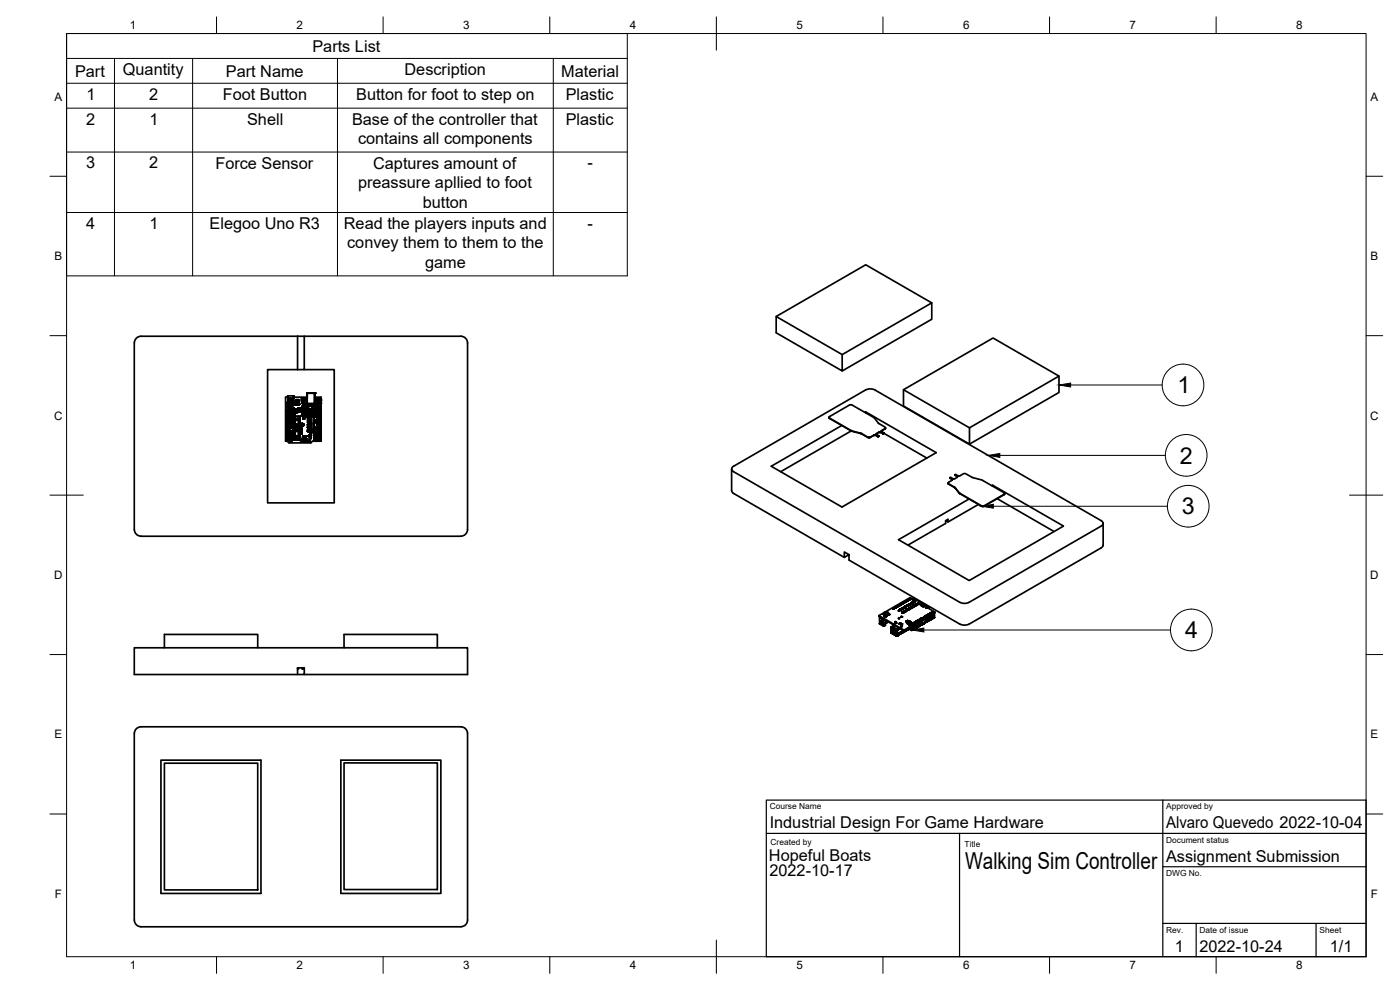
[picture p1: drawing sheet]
<svg xmlns="http://www.w3.org/2000/svg" width="420mm" height="297mm" viewBox="0 0 420 297" stroke-linecap="round" stroke-linejoin="round" font-family="sans-serif">
<defs><g id="words">
<g font-size="7">
<text x="353.4" y="118">1</text>
<text x="354.1" y="139.2">2</text>
<text x="354.7" y="154.4">3</text>
<text x="355.7" y="191.5">4</text>
<text x="289.6" y="260.8">Walking Sim Controller</text>
</g>
<g font-size="4.9">
<text x="93.8" y="15.5">Parts List</text>
<text x="22.5" y="23">Part</text>
<text x="36.9" y="22.5">Quantity</text>
<text x="67.8" y="23">Part Name</text>
<text x="121.4" y="22.5">Description</text>
<text x="168.4" y="23">Material</text>
<text x="26" y="29.9">1</text>
<text x="44.8" y="29.9">2</text>
<text x="66.9" y="29.9">Foot Button</text>
<text x="106.9" y="30">Button for foot to step on</text>
<text x="169.8" y="29.9">Plastic</text>
<text x="25.9" y="37.4">2</text>
<text x="44.9" y="37.4">1</text>
<text x="74.2" y="37.4">Shell</text>
<text x="105.6" y="37.4">Base of the controller that</text>
<text x="169.8" y="37.4">Plastic</text>
<text x="107.4" y="43.3">contains all components</text>
<text x="25.8" y="50.5">3</text>
<text x="44.8" y="50.5">2</text>
<text x="64.6" y="50.6">Force Sensor</text>
<text x="112" y="50.6">Captures amount of</text>
<text x="176.3" y="50.5">-</text>
<text x="107.4" y="56.5">preassure apllied to foot</text>
<text x="126.9" y="62.3">button</text>
<text x="25.9" y="68.7">4</text>
<text x="44.9" y="68.7">1</text>
<text x="62.9" y="68.7">Elegoo Uno R3</text>
<text x="103.2" y="68.7">Read the players inputs and</text>
<text x="176.3" y="68.7">-</text>
<text x="104.2" y="74.5">convey them to them to the</text>
<text x="127.6" y="80.3">game</text>
<text x="231" y="248.5">Industrial Design For Game Hardware</text>
<text x="350" y="248.5">Alvaro Quevedo 2022-10-04</text>
<text x="230.8" y="258.3">Hopeful Boats</text>
<text x="230.9" y="262.9">2022-10-17</text>
<text x="350" y="258.6">Assignment Submission</text>
<text x="352.6" y="285.7">1</text>
<text x="360" y="285.5">2022-10-24</text>
<text x="399.1" y="285.7">1/1</text>
</g>
<g font-size="3.5">
<text x="39" y="8.8">1</text>
<text x="89" y="8.8">2</text>
<text x="139" y="8.8">3</text>
<text x="189" y="8.8">4</text>
<text x="239" y="8.8">5</text>
<text x="289" y="8.8">6</text>
<text x="339" y="8.8">7</text>
<text x="389" y="8.8">8</text>
<text x="16.3" y="30.2">A</text>
<text x="411.3" y="30.2">A</text>
<text x="16.3" y="78">B</text>
<text x="411.3" y="78">B</text>
<text x="16.2" y="125.9">C</text>
<text x="411.2" y="125.9">C</text>
<text x="16.2" y="173.7">D</text>
<text x="411.2" y="173.7">D</text>
<text x="16.3" y="221.6">E</text>
<text x="411.3" y="221.6">E</text>
<text x="16.4" y="269.4">F</text>
<text x="411.4" y="269.4">F</text>
<text x="39" y="290.8">1</text>
<text x="89" y="290.8">2</text>
<text x="139" y="290.8">3</text>
<text x="189" y="290.8">4</text>
<text x="239" y="290.8">5</text>
<text x="289" y="290.8">6</text>
<text x="339" y="290.8">7</text>
<text x="389" y="290.8">8</text>
</g>
<g font-size="2.5">
<text x="231" y="242.9">Course Name</text>
<text x="350" y="242.9">Approved by</text>
<text x="231.3" y="253.5">Created by</text>
<text x="289.5" y="254.2">Title</text>
<text x="350" y="252.8">Document status</text>
<text x="350" y="262.9">DWG No.</text>
<text x="350" y="279.9">Rev.</text>
<text x="360" y="279.9">Date of issue</text>
<text x="396" y="279.9">Sheet</text>
</g>
</g></defs>
<!-- layer: Visible -->
<g fill="none" stroke="#000" stroke-width=".51">
<path d="M232.9 95l19.9 11.4M279.6 90.9l-26.8 15.5v4.9l-19.9-11.4v-4.9l26.9-15.6 19.8 11.5v4.9l-26.8 15.5M86.3 118.8v.7v-.4M86.3 118.8v.3M86.3 119.2h-.6v13.2h.5l.5 .5h6.6l.5-.5h2.6v-13.2h-1.9M86.3 118.8h.1M86.4 118.8v2.4M86.4 118.8h.1M86.4 118.8v2.7M86.4 118.8h1.7v.7h-1.7zM86.5 119.5v2M86.7 119.5v2"/>
<path d="M86.7 119.5v2l.1-2M86.9 119.5v2.2M87 119.5v2l.1-2M87.2 119.5l.1 2M87.3 119.5v2M87.4 119.5l.1 2.1M87.5 119.5v2.1M87.6 119.5l.1 2M87.7 119.5v2h.2v-2M87.8 119.5v2zM87.9 119.5v2M88 119.5v2z"/>
<path d="M88 119.5v2M88.1 118.8v.7M88.1 118.8v.3M88.1 118.8v2.4M88.1 119.1v.4M88.1 118.8v.7zM88.1 119.2h4M89.3 100.9h2v10h-2M89.3 110.9h-9v40h20v-40h-9M89.3 100.9h-47a2 2 0 0 0-2 2v56a2.04 2.04 0 0 0 2 2h96a2.04 2.04 0 0 0 2-2v-56a2 2 0 0 0-2-2h-47M89.3 100.9v10M90.6 119.9v.1"/>
<path d="M90.6 120h.1M90.6 119.9h.1M90.6 119.8v-.2h.9v.7M90.6 119.8v.5M90.6 119.8l.2-.2v.7h-.2M90.6 119.8v.1M90.6 119.8v.3M90.8 119.6h.1M90.8 119.6h-.4v.7h.4M90.9 119.9h.1M90.9 119.7h.2M91 119.7h.1"/>
<path d="M91 120l-.1 .1M91 120h.1M91.1 120h.1M91.1 119.9h-.2M91.1 119.9h-.1M91.1 119.9h.1M91.1 119.7h.1M91.2 119.6h.4v.7h-.4M91.3 120l.1 .1M91.3 119.9v.1M91.4 119.8l-.1 .1M91.4 119.8h.1"/>
<path d="M91.4 119.6h-.2v.7h.2M91.4 119.6v.2M91.4 119.9h.1M91.5 119.6h-.9v.3M91.5 119.9h.1M92.1 118h.1M92.1 117.9h.1M92.1 118v1M92.1 119.5v1.6v-.5M92.1 119v2.1M92.1 118.5v-.5v1M92.1 118v3.1"/>
<path d="M92.1 117.9v3.2M92.1 119.5l.1 1.6M92.1 118.5v1M92.2 118h-.1M92.2 118h.1M92.2 117.9h.1M92.2 119.5v1.1M92.2 118l-.1 .5zM92.2 117.9h1.8zM92.2 117.9h2.3v2.2M92.2 117.9h.4zM92.2 118h2.2"/>
<path d="M92.2 118v3.1v-.5M92.2 118v3.1M92.2 118v1.5M92.6 117.9h1.4M93.5 118h.9M94 117.9h-1.8M94 117.9h.4M94.4 117.9h.1M94.4 118h.1M94.4 117.9h-.4h.4M94.4 118v3.1h-2.2M94.4 118v3.1"/>
<path d="M94.4 117.9v.1M94.5 117.9h.1M94.4 118.5l.1-.5-.1 2.1M94.5 118.5v2.6l-.1-.5M94.5 118v.5zM94.5 118h.1M94.5 118.5v1.6M94.5 118v.5M94.5 117.9v.1M94.5 118v3.1zM95 119.8v.4zM95 119.6h.1"/>
<path d="M95 119.6v.1M95 119.6l.1 .1M95.1 119.6v.1M95.1 119.6h.1M95.1 119.8h.1M95.1 119.7l.1 .1M95.1 119.7h.1M95.2 119.7h.1M95.1 119.8l-.1-.3h.3l-.1 .3M95.2 119.6h.1M95.2 119.7h-.1M95.2 119.6v.1"/>
<path d="M95.2 119.6v.2M95.4 119.7h.2M95.4 119.7h.4M95.4 119.7h.4zM95.4 119.7v-.2h.3v.2M95.5 119.6l.2 .1zM95.6 119.7h.2l-.8 .1v.4M95.6 119.7h.2M95.8 119.7l.4 .1M95.9 119.6v.1M96 119.8h.1M96 119.7l.1 .1"/>
<path d="M96 119.7h.1M96.1 119.7h.1M96 119.6h.1M96 119.6v.1M96 119.6l-.1 .1M96 119.6h-.1M96 119.8l-.1-.3h.3l-.1 .3M96.1 119.6h.1M96.1 119.6v.1M96.1 119.7h-.1M96.1 119.6v.2M96.2 119.8v.3"/>
<path d="M96.2 119.8v.4M271.1 116.9l19.9 11.5M317.8 112.8l-26.8 15.6v4.9l-19.9-11.5v-4.9l26.9-15.5 19.8 11.4v5l-26.8 15.5M86 126.8v2.3M86 129v3.1zM86 126.3v.4M86 126.7h.1M86 126.2v.1M86 126.3h.1M86 125.7v.2M86 125.1v.3M86 125.4h.1"/>
<path d="M86 132.1h.5M86 130.1h.4v.4h-.4zM86 131.7v.4M86 130.6h.4zM86 129.1l.3 .1M86 129.6v.4M86 124.6h.4v.4M86 126.6h.4zM86 128.1v.4M86 127.1h.4zM86 128.1h.4v.4h-.4M86 127.6h.4z"/>
<path d="M86 129.6h.4l-.1 .3M86 126.1v.4h.4v-.4M86 125.1l.3 .1M86 123l.5 .1M86 126.1h.4M86 125.1h.4M86 124.6v.4M86 125.1v.4M86 125.6v.4M86 126.1v.4M86 126.6v.4M86 127.1v.4"/>
<path d="M86 127.6v.4M86 129.1v.4M86 130.1v.4M86 130.6v.4M86 131.2v.4M86 131.7h.4M86 124.6l.1 .1M86 123.9h.5M86 122.2h.1M86 123.8v.1M86 123.8h.5M86.1 123v-.2h.4v.2"/>
<path d="M86.1 123.4h.1M86.1 123.5h.1M86.1 122.9h.3M86.1 123h.1M86.1 122.9v.1M86.1 122.9l.4 .1M86.1 123.9v.1M86.1 124h.3M86.1 123.9h.1M86.1 124h.1M86.1 122.9v1.2h.4v-.2M86.1 124h.4"/>
<path d="M86.1 123.6h.2M86.1 122.9l.2 .1M86.1 122.9h.2M86.1 124h.2M86.1 123.9l.3 .1M86.1 123h.3M86.1 123.9l.1 .1M86.1 130.8l-.1 .2h.4l-.1-.2M86.1 131.3l.3-.1h-.4v.4M86.1 129.2l-.1 .3h.4l-.1-.3M86.1 127.4l.3 .1M86.1 127.9l.3 .1"/>
<path d="M86.1 129.9l.3 .1h-.4M86.1 125.9l.3 .1M86.1 124.8l.3 .2M86.1 123h.2M86.1 129.7h.2M86.1 130.4h.2M86.1 131.8h.2M86.1 130.9h.2M86.1 132h.2M86.1 131.5h.2M86.1 127.4h.2M86.1 128.4h.2"/>
<path d="M86.1 129.4h.2M86.1 124.8h.2M86.1 126.9h.2M86.1 128.2h.2M86.1 127.9h.2M86.1 130.2h.2M86.1 124.7v.1M86.1 125.2v.2M86.1 125.7v.2M86.1 126.7v.2M86.1 127.2v.2M86.1 127.7v.2"/>
<path d="M86.1 126.4h.2M86.1 126.2h.2M86.1 125.9h.2M86.1 125.7h.2M86.2 123h.1M86.2 123h.2M86.2 123.5h.1M86.2 124h-.1M86.2 123h-.2M86.2 123.9h.2M86.2 124h.2M86.2 123.9h.1"/>
<path d="M86.2 123.3h.1M86.2 123.4h-.1M86.2 123.3v.1M86.3 123.6h.1M86.3 123.3v.1M86.3 123.4h-.2M86.3 123.5h-.1M86.4 123h.1M86.3 123h.1M86.4 124h.1M86.3 122.9h-.2h.3M86.3 122.9h.1l-.3 .1"/>
<path d="M86.3 124h-.2h.2M86.3 124h.1M86.3 120.7v.5zM86.3 121.2h.1M86.3 131.3l.1 .3h-.4M86.3 126.7l.1 .3-.3-.1M86.3 127.2l.1 .3M86.3 127.7l.1 .3M86.3 124.7l.1 .3M86.3 123.6h.2M86.3 123.4h.2M86.3 123.5h.1"/>
<path d="M86.3 123.4h.1M86.3 123.5v.1M86.3 121.7h-.3v.5M86.3 123.5h.2M86.3 121.7h.1M86.3 123.9l.1 .1M86.3 120.7h.1M86.4 123l.1 .1M86.4 123.9h.1M86.4 123h-.2M86.4 123.9v.1M86.4 121.2v.2"/>
<path d="M86.4 121.4v.3h.5M86.4 120.6v.7M86.4 121.7l.1 .4-.4 .1M86.4 131.7v.4h-.4M86.4 131.7v.4M86.4 125.6v.4M86.4 125.6l-.3 .1M86.4 124.6l-.3 .1M86.4 125.1v.4h-.4l.3-.1M86.4 122.9h.1M86.4 124h-.1M86.4 123.9l-.3 .1"/>
<path d="M86.4 122.9v.1M86.4 125.1v.4M86.4 126.1l.1 2.6M86.4 122.9h-.1M86.4 122.9h-.3h.2M86.4 122.9l.1 .1M86.5 124h.1M86.4 121.5h.1M86.5 129.2v.2M86.5 129.7v.2M86.5 130.2v.3M86.5 130.2h.1"/>
<path d="M86.5 130.7v.3M86.5 131.3v.2M86.5 129v3M86.5 132h.1M86.5 125.1v.3M86.5 125.4h.1M86.5 125.7v.2M86.5 126.2v.2M86.5 126.7v.2M86.5 128.4h.1M86.5 128.2v.2M86.5 128.6v3.5"/>
<path d="M86.5 128v-3.5h-.5v4.1M86.5 127.6v.4zM86.5 127.1v.4zM86.5 123.3l-.2 .1M86.5 123.4h-.2M86.5 123.5h.1M86.5 123.5v.1M86.5 121.5h.1M86.5 123.3v.2M86.5 123.9v.1M86.5 132v.1M86.5 123.5h-.2"/>
<path d="M86.5 123.7l-.5 .1M86.5 123v.9M86.6 128.2l.1 .2 .1-.2-.1 .2zM86.6 127.8v.1M86.6 127.3h.1M86.6 121.5v-2l.1 2M86.6 121.5h.1M86.6 126.2h.1M86.6 126.9h.1M86.6 127.7h.1l-.1 .1M86.6 127.8h.1M86.6 127.2h.1l-.1 .1"/>
<path d="M86.6 125.2h.1M86.6 127.9h.1M86.6 127.4h.1M86.6 125.4h.1M86.6 126.8h.1M86.6 125.2v.2M86.6 127.3v.1M86.6 126.3h.1M86.6 126.7l.1 .1M86.6 125.8h.1M86.6 126.7v.1M86.6 130.4l.1-.2 .1 .2"/>
<path d="M86.6 130.4h.2M86.6 129.9h.2M86.7 126.3l-.1 .1zM86.7 126.2l-.1 .1M86.7 127.9h.1M86.7 127.4h.1M86.7 125.7h.1M86.7 125.8h.1M86.7 126.2h.1M86.7 126.2v.1M86.7 126.9h.1M86.7 126.8v.1"/>
<path d="M86.7 125.7l-.1 .1M86.7 129.2h.1M86.7 129.2l-.1 .3h.2l-.1-.3M86.7 129.7h.1M86.7 129.7l-.1 .2M86.7 130.2l-.1 .2M86.7 130.3h.1M86.7 130.8h.1M86.7 130.7l.1 .3h-.2zM86.7 131.3h.1M86.7 131.2l-.1 .3 .4-.1M86.7 131.8h.1"/>
<path d="M86.7 131.7l.1 .3h-.2zM86.7 131.2h.1M86.7 125.2v.1M86.7 129.2v.1M86.7 129.7v.1M86.7 129.7v.2M86.7 130.2h.1M86.7 130.2v.2M86.7 130.7v.1M86.7 126.9h-.1M86.7 125.2h.2M86.7 125.4h.2"/>
<path d="M86.7 125.3v.1M86.7 131.2v.1M86.7 131.7v.1M86.7 125.2h.1M86.7 129.7l.1 .2M86.7 131.2l.1 .2M86.7 125.7v.1M86.7 126.7l.1 .2 .1-.2-.1 .2zM86.7 125.4h.1M86.7 125.1v.1M86.7 125.2v.2M86.8 126.4h.1"/>
<path d="M86.8 127.9h-.1M86.8 127.4h-.1M86.8 128.2h.1M86.8 125.9h.4v-.2l-.1 .2M86.8 125.7v.2zM86.8 125.2h.1M86.8 123h.1M86.8 128.3v.1zM86.8 127.7v.2zM86.8 125.9h.1M86.8 122.8h.1M86.8 124.2h.1"/>
<path d="M86.8 122.8v.2M86.8 124.2v.2M86.8 126.4l.2-.1zM86.8 122.8v.2v-.2M86.8 121.5h.2M86.8 124.2v.2v-.2M86.8 124.4h.1M86.8 125.1l.1 .1M86.8 125.3v.1M86.8 126.2h.1M86.8 127.7l.2 .2M86.8 127.7h.1"/>
<path d="M86.8 127.2l.2 .2M86.8 127.2h.1M86.8 127.2v.2v-.2M86.8 125.3h.1M86.8 130.5h.2zM86.9 122.8h.1M86.8 122.8l.1 .1M86.8 122.9h.1M86.8 121.6h.1M86.9 124.2h.1M86.8 124.2l.1 .2M86.8 125.2l.1 .1"/>
<path d="M86.8 129.4l.1 .1M86.9 125.3h.1M86.9 129.7h.1M86.9 130.4h.1M86.9 130.7h.1M86.9 131.4h-.1M86.9 132h.1M86.9 122.9h.1M86.9 124.2v.2M86.9 124.4h.1M86.9 131.4h.1M86.9 122.8v.1"/>
<path d="M86.9 125.3h-.1M86.9 121.6h.1M86.9 126.2h.1M86.9 128.3v.1zM86.9 130.5h.1M86.9 131.8h.1M86.9 129.2h.1M86.9 130.4v.1M86.9 125.3l-.1 .1M86.9 129.4h.1M86.9 126.2v.1M86.9 128.3h.1"/>
<path d="M86.9 130.2h.1M86.9 130.8v.1M86.9 121.6v.1M86.9 129.2v.1M86.9 131.8l.1 .2M86.9 129.2v.3M86.9 132.3v.1M87 128.3h.1M86.9 125.9h.1M87 130.2h.1M87 131.9h.1M86.9 122.7l-.1 .3"/>
<path d="M86.9 122.8l-.1 .1M86.9 121.7h.7M86.9 124.1v.4M86.9 124.2l-.1 .2M86.9 126.2l-.1 .1M86.9 125.7l.1 .1M87 126.2l-.1 .1M87 126.2h.1M87 128.3h-.1M87 125.7h-.1M87 125.9h.1M87 129.4h.1"/>
<path d="M87 129.2h.1M87 130.8l-.2 .2zM87 130.8h.1M87 121.6l-.1 .1M87 132h.1M87 125.8h.1M87 129.7h-.1M87 130.8h-.1M87 125.7v.1M87 131.3l-.1 .1M87 127.3v-.1v.2M87 125.7h.1"/>
<path d="M87 129.7v.3zM87 130.3h.1M87 131.2v.3zM87 124.5h.1M87 122.9h.1M87 125.3h.1M87 130.7h-.1M87 130.7h.1M87 132.2l-.1 .1M87 130.2v.1M87 130.7v.1M87 126.2l.1 .2 .1-.2-.1 .2z"/>
<path d="M87 130.4h.1M87 124.3h.1M87 124.3v.1M87 124.4v.1M87 124.2v.1M87 124.6h.1M87 124.1v.1M87 124.5l.1 .2M87 122.9v.1M87 122.8v.1M87 123h.1M87 122.7v.1"/>
<path d="M87 123l.2 .3M87 123.1l-.1 .4h.5M87 121.5h.1M87 121.6v.1M87 121.7l.2-.2-.2 .2M87 124.5l-.1 .5h.5M87 129.2v.1M87 131.9v.1M87 130.4h-.1M87 123.1h.1M87 124.5v.1M87.1 125.7h.1"/>
<path d="M87 124.6l.2 .2M87 122.7h.1M87 123v.1M87 123.1l.2 .2M87 122.7v.2M87 122.6l-.1 .1M87 124l-.1 .1M87 129.2l-.1 .3M87 124.4l.1 .2M87 123.1l.1 .1M87 124.6l.1 .1M87 125.8v.1"/>
<path d="M87 125.2h.1M87 124.1h.1M87 124v.1M87 122.6h.1M87 122.6v.1M87 121.5v.1M87 125.3l.1 .1M87 124.5l.1 .1M87 123l.1 .1M87.1 125.8h.1M87.1 125.9h.1M87.1 125.3v.1"/>
<path d="M87.1 125.1l-.1 .2M87.1 125.1v.2M87.1 124.6h.1M87.1 124.1h-.1M87.1 124.6l.1 .2M87.1 123.1v.1M87.1 123.2l.1 .1M87.1 124.7l.1 .1M87.1 122.6l-.1 .4M87.1 124.1l-.1 .4M87.1 125.2l-.1 .1M87.1 124.5v.1"/>
<path d="M87.1 124.1l-.1 .1M87.1 122.7h-.1M87.1 125.8v.1M87.1 125.2h.1M87.1 124.6v.1M87.1 124h-.1M87.1 123.2v.1M87.1 122.5h.1M87.1 122.5l-.1 .1M87.1 124v.1M87.1 122.6h.1M87.1 122.6v.1"/>
<path d="M87.1 124l-.1 .1M87.1 122.5v.1M87.1 124.6l.1 .1M87.1 124h.1M87.1 123.9l-.1 .1M87.1 123.9h.1M87.1 124.7h.1M87.1 125.1l.2 .3zM87.1 123.9v.1M87.1 123.3h.1M87.2 122.5h-.1M87.2 123.3l.1 .1"/>
<path d="M87.2 124.8l.1 .1M87.2 124.7v.1M87.2 127.7l-.1 .2M87.2 127.2l-.1 .2M87.2 124.8h.1M87.2 123.3h.1M87.2 127.2h.1M87.2 127.7h.1M87.2 127.4h.1M87.2 123.9h-.1M87.2 122.4l-.1 .1M87.2 127.9h.1"/>
<path d="M87.2 127.8v.1M87.2 127.3v.1M87.2 124.7l.1 .1M87.2 121.6v.1M87.2 127.4h-.2M87.2 127.9h-.2M87.2 123.8l-.1 .1M87.2 121.5l-.1 .2M87.2 127.2v.2M87.2 127.7v.2M87.2 123.8l-.1 .2M87.3 125.7h.1v.2z"/>
<path d="M87.3 124.8h.1M87.3 123.8l-.1 .1M87.3 123.8h-.1M87.3 123.4h.1M87.3 122.4h-.1M87.3 127.8l.1 .1M87.3 121.5h.1M87.3 125.1l.1 .3zM87.3 128.3h.1M87.3 127.9h.2l-.2 .1 .2 .2zM87.3 123.8h.1M87.3 122.4h.1"/>
<path d="M87.3 122.3l-.3 .3M87.3 123.4l.5 .1M87.3 121.5l-.1 .1M87.3 123.7l-.3 .3M87.3 124.9l.5 .1M87.3 127.7v.1M87.3 128.3l.2 .1M87.3 127.8h.1M87.4 130.5h.1M87.3 130.6h.1M87.3 130.7h.1M87.3 130.6v.1"/>
<path d="M87.3 130.9h.1M87.3 131h.1M87.3 131v.1M87.3 131.1h.2M87.3 131.2h.1M87.3 131.1v.1M87.3 131.1h.1M87.3 131.1l.1 .1M87.3 131.4h.1M87.3 131.3h.1M87.3 131.5h.1M87.4 131.6h.1"/>
<path d="M87.3 131.8h.1M87.3 131.7h.1M87.3 127.7h.1M87.3 124.8l.1 .1M87.3 124.9h.1M87.3 123.7h.1M87.3 123.7v.1M87.3 123.4l.1 .1M87.3 122.3v.1M87.3 131.8v.1M87.3 130.8h.1M87.3 131.3l.1 .1"/>
<path d="M87.3 131.7l.1 .2M87.3 131l.2 .1M87.4 130.7h.1M87.4 131.1h.1M87.4 131.4h-.1M87.4 131.8h-.1M87.4 128.4h-.1M87.4 127.7h.1M87.4 127.8h.1M87.4 124.8l.2 .1M87.4 123.8h-.1M87.4 123.4l.2 .1"/>
<path d="M87.4 122.3l-.1 .1M87.4 124.8v.1M87.4 131.3h.1M87.4 123.8h.1M87.4 131.4h.1M87.4 131.9h.1M87.4 131.9h-.1M87.4 127.7h-.1M87.4 127.8l.1 .1M87.4 121.7h.1M87.4 123.4h.1M87.4 130.9h.1"/>
<path d="M87.4 131.2h.1M87.4 131.5h.1h-.1M87.4 128.4h.1M87.4 127.9h.1M87.4 127.6h.1M87.4 121.5l-.1 .1M87.4 121.6h.1M87.4 122.3v.1M87.4 128.2h.1M87.4 128.2l-.1 .1M87.4 127.6v.1M87.4 124.8v-1v1l.2 .1"/>
<path d="M87.4 123.8l-.1 1M87.4 123.8h-.2M87.4 123.4v-1.1l.1 1.1M87.4 122.3l-.1 1.1M87.4 122.3l-.2 .1M87.4 131.9l.1 .1M87.4 123.6h-.5v.9M87.4 128.3v.1M87.4 130.9v.1M87.4 131h.1M87.4 131.2l-.1 .1M87.4 122.2h-.5v.9"/>
<path d="M87.4 124.9h.1M87.4 123.7h.1M87.4 123.5h.1M87.4 122.3h-.1M87.4 122.3h.1M87.4 121.6l.1 .1M87.4 128.3h.1M87.4 123.4l.1 .1M87.4 124.6l.1 .2zM87.4 121.5l.1 .2M87.5 131.2v.1M87.5 128.4h.1"/>
<path d="M87.5 123.7l-.1 .1M87.5 123.7h.2M87.5 122.3h-.1M87.5 124l.1 .1M87.5 131.4h-.1M87.5 123.9v.1M87.5 130.7h.1M87.5 127.7h.1M87.5 127.7v.1M87.5 127.8h.1M87.5 127.6h.1M87.5 123.4l.1 .1"/>
<path d="M87.5 131.9h.1M87.5 130.5h.1M87.5 127.7h-.2M87.5 131.3h.1M87.5 130.9h.1M87.5 127.6h-.1M87.5 132h.1M87.5 130.7l-.2 .1M87.5 130.9l-.1 .1M87.5 130.5l-.1 .1M87.5 130.8h.1M87.5 131.4h.1"/>
<path d="M87.5 131.6h.1M87.5 127.5l-.1 .1M87.5 123.9h.1M87.5 123v.3zM87.5 122.4v.1M87.5 123.7h.1M87.5 123.5h.1M87.5 122.3h.1M87.5 122.2l.1 .1M87.5 122.2l-.1 .1M87.5 122.2h.2M87.5 124h.1"/>
<path d="M87.5 127.7v.2M87.5 131.3v.1M87.5 127.6v.1M87.5 127.8l-.1 .1M87.5 124.9h.2M87.5 123.5h.2M87.5 123.7h-.1M87.5 130.7h-.1M87.5 130.6v.1M87.5 131.1h.1M87.5 131.1v.1M87.5 131.2h.1"/>
<path d="M87.5 131.7v.1M87.5 131.7h.1M87.5 131.9v.2M87.5 132v.1M87.5 131.7l-.1 .1M87.5 123.8v.2M87.5 130.8l-.2 .1M87.5 130.7l-.1 .1M87.5 124v.1M87.5 130.6v.3M87.5 131.8h.1M87.5 131.8l-.2 .1"/>
<path d="M87.5 122.6h.1M87.5 124.2h.1M87.5 122.8h.1M87.5 121.6h.1M87.5 122.4l.1 .2M87.5 122.7h.1M87.5 124.1h.1M87.5 122.4h.1M87.6 129.2v2.9zM87.6 126.1v2.4zM87.6 124.1l-.1 .3zM87.6 122.7l-.1 .3z"/>
<path d="M87.6 124.9h.1M87.6 123.5h.1M87.6 121.6v.1M87.6 121.7h.1M87.6 123.8v.1M87.6 124.9h-.1M87.7 123.7h.1M87.6 123.7h.2M87.6 123.5h-.1M87.7 122.3h.1M87.6 122.3h.2M87.6 122.4h.1"/>
<path d="M87.6 123.8h.1M87.6 123.7h.1M87.6 122.2h.1M87.6 124.6h.1M87.6 124h.1M87.6 123.1v.1M87.6 122.6h.1M87.6 122.5v.1M87.6 124.7l.1 .1M87.6 122.6h-.1M87.8 124.2h.1M87.6 123.9h.1"/>
<path d="M87.6 123.1h.1M87.8 122.7h.1M87.6 122.4v.1M87.6 121.6h.1M87.6 123.8l-.1 .1M87.6 123.2h.1M87.6 124.5h.1M87.6 121.5v.2M87.6 124.7h.1M87.7 124.6h.1M87.7 124.6v.2M87.7 123.2h-.1"/>
<path d="M87.7 123.2v.1M87.7 124.7v.1M87.7 123h.1M87.7 124.6h-.1M87.7 123.1v.2M87.7 123l-.1 .1M87.7 124.5v.2M87.7 123.9h.1M87.7 122.4h.1M87.7 124.9h-.1M87.7 123.7h-.3M87.7 123.7h.2"/>
<path d="M87.7 123.5h-.1M87.7 122.2l.1 .1M87.7 122.2l.2 .1M87.7 124.5h.1M87.7 124.4h.1M87.7 124h.1M87.7 123.1h.1M87.7 122.9h.1M87.7 122.3h-.2M87.7 123.3h.1M87.7 123.8h.1M87.7 123v.1"/>
<path d="M87.7 123.8v.1M87.7 124.5h-.1M87.7 124.5v.1M87.7 122.6h.1M87.7 123.4v.1M87.7 124.2v.2M87.7 122.8v.1M87.8 123.8v.1M87.8 124h-.1M87.8 122.4h.1M87.8 123.7v.1M87.8 124.9h-.1"/>
<path d="M87.8 123.7h.1M87.8 122.3h.1M87.8 123.4l-.1 .1M87.8 123.5h-.1M87.8 124.2h-.1M87.8 122.4h-.1M87.8 122.4v.1M87.8 122.7l-.1 .1M87.8 124.5l.1 .2 .1-.2-.1 .3zM87.8 124.1l-.1 .1M87.8 123l.1 .3 .1-.3-.1 .3zM87.8 123.7l.1 .1"/>
<path d="M87.8 123.9h.1M87.8 122.5l-.1 .1M87.8 123.8h.1M87.8 122.2l-.5 .1M87.8 122.3l.4 .2v.6M87.8 123.6l-.5 .1M87.8 124.9l.2 .1M87.8 123.7l.4 .2v.6M87.8 123.9l-.2 .2M87.8 123.9v.1M87.8 122.5h.1M87.8 124.8l-.1 .1"/>
<path d="M87.8 124.8h.1M87.8 123.4h-.1M87.8 123.4v.1M87.8 124.8v.1M87.8 122.3l.1 .1M87.9 123.8h.1M87.9 124.9h-.1M87.9 122.4h.1M87.9 122.3l.1 .1M87.9 123.7l.1 .1M87.9 121.5h.1M87.9 123.8l.1 .1"/>
<path d="M87.9 124.8h-.1M87.9 124.8l-.1 .1M88 124.7l-.2 .1M88 123.3l-.2 .1M88 124.9v7.1h.5M88 124.9h2v7.1h-.5M88 123.9l.1 .1zM88 123.9h.1M88 123.8l.1 .1M88.1 122.5h.1M88 122.4l.1 .1M88 123.3l-.1 .1"/>
<path d="M88 124.8l-.1 .1M88 122.4h.1M88 124.7l-.1 .1M88 124.7l-.2 .2M88 123.2l-.2 .2M88 122.5h.1M88.1 123.9v.1M88.1 124.7l-.2 .2M88.1 121.2v.5h-.5M88.1 121.2l-.1 .3M88.1 125.1v.2M88.1 131.7l.1 .2"/>
<path d="M88.1 126.1v.1M88.1 128.1v.1M88.1 127.6v.1M88.1 127.1v.1M88.1 126.6v.1M88.1 128.6v.1M88.1 129.1v.2M88.1 129.7v.1M88.1 130.2v.1M88.1 130.7v.1M88.1 131.2v.1M88.1 128.7v.1"/>
<path d="M88.1 123.9h.1M88.1 125.6v.1M88.1 131.7v.1M88.1 125.7h.1M88.1 126.2h.1M88.1 127.7v.1M88.1 128.2v.1M88.1 127.2v.1M88.1 126.7v.1M88.1 129.3h.1M88.1 129.8h.1M88.1 130.3h.1"/>
<path d="M88.1 130.8h.1M88.1 131.3h.1M88.1 124.6l-.2 .2M88.1 123.2l-.1 .1M88.1 122.4l.1 .2M88.1 123.9l.1 .1M88.1 131.3l.1 .1M88.1 126.8h.1M88.1 127.3h.1M88.1 128.8h.2M88.1 126.2v.1M88.1 128.3h.1"/>
<path d="M88.1 129.1h.1M88.1 131.6v.1M88.1 123.3h-.1M88.1 124.7l-.1 .1M88.1 125.7v.1M88.1 126.1h.1M88.1 128.1h.1M88.1 127.6h.1M88.1 127.1h.1M88.1 126.6h.1M88.1 128.6h.1M88.1 129.6v.1"/>
<path d="M88.1 130.1v.1M88.1 130.6v.1M88.1 127.8h.1M88.1 129.3l.1 .1M88.1 123.2l-.2 .2M88.1 125.1h.1M88.1 131.8h.1M88.1 131.7h.1M88.1 128.2h.1M88.1 127.6l.1 .1M88.1 127.1l.1 .1M88.1 128.7h.1"/>
<path d="M88.1 129.2h.1M88.1 129.7h.1M88.1 130.2h.1M88.1 130.7h.1M88.1 131.2h.1M88.1 130.8l.2 .1M88.1 131.1h.1M88.1 126v.1M88.1 130.1h.1M88.1 130.6h.1M88.1 129.6h.1M88.1 126.8h.2"/>
<path d="M88.1 125.1v.1M88.1 125.2h.1M88.1 126.3h.2M88.1 125.5h.1M88.1 125.3h.1M88.1 125.6h.1M88.1 125.8h.1M88.1 128.3l.1 .1M88.1 127.8l.1 .1M88.1 129.8l.1 .1M88.1 130.3l.1 .1M88.1 124.6l-.1 .1"/>
<path d="M88.1 124v.1M88.1 124h.1M88.1 123.1l-.1 .2M88.1 122.5v.1M88.1 122.5l.1 .1M88.1 129.1l.1 .1M88.1 129.6l.1 .1M88.1 130.1l.1 .1M88.1 130.6l.1 .1M88.1 131.8l.1 .1M88.1 128.8h.1M88.1 125.2l.1 .1"/>
<path d="M88.1 124.6v.1M88.1 124.6h.1M88.1 122.6l.1 .2zM88.1 123.1v.1M88.1 125.5l.1 .1M88.1 125l.1 .1M88.1 131.6h.1M88.1 128.1l.1 .1M88.1 128.6l.1 .1M88.2 124.5h.1M88.2 124v.1M88.2 124.4h.1"/>
<path d="M88.2 124.5l-.3 .4M88.2 124.2v.2M88.2 124.2v.3M88.2 123h.1M88.2 122.6v.1M88.2 122.9h.1M88.2 123l-.3 .4M88.2 122.8v.1M88.2 122.8v.2M88.2 122.7h.1M88.2 123.1l-.1 .2M88.2 125.1l-.1 .1"/>
<path d="M88.2 125.6l-.1 .1M88.2 125v.1M88.2 128.2h-.1M88.2 125.5v.1M88.2 128.7h-.1M88.2 129.2h-.1M88.2 129.7h-.1M88.2 130.2h-.1M88.2 130.7l-.1 .1M88.2 131.2l-.1 .1M88.2 125.7h.1M88.2 126.1l-.1 .1"/>
<path d="M88.2 128.2l-.1 .1M88.2 127.7h-.1M88.2 127.2h-.1M88.2 126.6l-.1 .1M88.2 128.7l-.1 .1M88.2 129.2l-.1 .1M88.2 129.7l-.1 .1M88.2 130.2l-.1 .1M88.2 126.2h-.1M88.2 126.7h-.1M88.2 129.7h.1M88.2 130.2h.1"/>
<path d="M88.2 130.7v.1M88.2 128.6h.1M88.2 128.1h.1M88.2 127v.1M88.2 126.5v.1M88.2 126v.1M88.2 129.1v.1M88.2 131.6v.1M88.2 129.1h.1M88.2 127.6h.1M88.2 129.7v.1M88.2 127.7h.1"/>
<path d="M88.2 131.7h.1M88.2 131.2h.1M88.2 129.2h.1M88.2 126.2h.1M88.2 125.1h.1M88.2 128.8h.1M88.2 126.7h.1M88.2 131.6h-.1M88.2 126.5l-.1 .1M88.2 127.2h.1M88.2 127l-.1 .1M88.2 129.1h-.1"/>
<path d="M88.2 124.1h.1M88.2 124.5v.1M88.2 124.2h.1M88.2 124.5l-.2 .3M88.2 123v.1M88.2 122.8h.1M88.2 125.2h-.1M88.2 125.2v.1M88.2 131.8h-.1M88.2 128.7v.1M88.2 127.2v.1M88.2 126.7v.1"/>
<path d="M88.2 125.7v.1M88.2 129.2v.1M88.2 131.3h-.1M88.2 131.3h.1M88.2 128.2v.1M88.2 127.7v.1M88.2 126.2v.1M88.2 129.3h.1M88.2 129.8h.1M88.2 130.3h.1M88.2 130.8h.1M88.2 126.6h.1"/>
<path d="M88.2 126.1h.1M88.2 127.1v.1M88.2 127.6v.1M88.2 128.2h.1M88.2 125.6h.1M88.2 129.1v.2M88.2 128.6v.1M88.2 128.1v.1M88.2 124.1v.1M88.2 124.3v.2M88.2 124.3h.1M88.2 124.5l-.1 .2"/>
<path d="M88.2 122.7v.1M88.2 122.9v.1M88.2 123l-.1 .2M88.2 122.9v.3l-.4 .3M88.2 130.2v.1M88.2 131.2v.1M88.2 131.8h.1M88.2 126.1v.1M88.2 125l-.1 .1M88.2 131.9h.1M88.2 131.8v.1M88.2 125.1v.1"/>
<path d="M88.2 128.7h.1M88.2 130.7h.1M88.2 130.3v.1M88.2 127.1h.1M88.2 131.7v.1M88.2 124.4l-.2 .5M88.2 129.1v.3M88.2 129.4h.1M88.2 128.6v.2M88.2 128.1v.2M88.2 128.3h.1M88.2 127.6v.2"/>
<path d="M88.2 127.8h.1M88.2 124.3v.1M88.2 124.4l-.1 .3M88.2 124.4v.1M88.2 122.9l-.1 .4M88.2 130.1v.3M88.2 130.1h.1M88.2 130.1v.1M88.2 129.5v.4M88.2 129.6h.1M88.2 129.9h.1M88.2 129.6l.1 .3"/>
<path d="M88.2 131.1v.3M88.2 131.1h.1M88.2 131.3v.1M88.2 125.2h.1M88.2 125.1v.2M88.2 125.5v.3M88.2 125.5h.1M88.2 125.8h.1M88.2 125.6v.1M88.2 130.6v.3M88.2 130.6h.1M88.2 130.9h.1"/>
<path d="M88.2 130.6l.1 .3M88.2 126.5v.3M88.2 126.5h.1M88.2 126.8h.1M88.2 126.6v.1M88.2 131.6v.2M88.2 127.1v.2M88.2 127.3h.1M88.2 126.1v.2M88.2 126.3h.1M88.2 128.6h-.1M88.2 130.5l-.1 .1"/>
<path d="M88.2 126h.1M88.2 127h.1M88.2 131.6h.1M88.2 127.5l-.1 .1M88.2 128l-.1 .1M88.2 131l-.1 .1M88.2 125h.1M88.2 126l-.1 .1M88.2 125.5h-.1M88.2 125.5l-.1 .1M88.2 126h-.1M88.2 129l-.1 .1"/>
<path d="M88.2 127h-.1M88.2 126.5h-.1M88.2 130l-.1 .1M88.2 128.5h.1M88.2 128h.1M88.2 130l.1 .1M88.2 130.5l.1 .1M88.2 131l.1 .1M88.2 129v.4M88.2 128.5v.3M88.2 128v.3M88.2 127.5v.3"/>
<path d="M88.2 123.1h.1M88.2 122.7v.3M88.2 122.8h.2M88.2 122.8l.1 .1zM88.2 122.9l.1 .1M88.2 123h.2M88.2 124.1v.4M88.2 124.2l.2 .2M88.2 124.2l.1 .2zM88.2 124.4h.2M88.2 130.1l.1 .3zM88.2 129.5l.1 .4z"/>
<path d="M88.2 131.1l.1 .3zM88.2 125.5l.1 .3zM88.2 130.6l.1 .3zM88.2 126.5l.1 .3zM88.2 127v.3M88.2 126v.3M88.2 131.8l.1 .1M88.2 129h.1M88.2 127.5h.1M88.2 122.9l.2 .1M88.3 129l-.1 .4M88.3 129h.1"/>
<path d="M88.3 128.5l-.1 .3M88.3 128.5h.1M88.3 128l-.1 .3M88.3 128h.1M88.3 127.5l-.1 .3M88.3 127.5h.1M88.3 129.5h.1M88.3 125.1l-.1 .2M88.3 125.1v.2zM88.3 130.6h.1M88.3 131.6v.2zM88.3 127l-.1 .3"/>
<path d="M88.3 127h.1M88.3 126l-.1 .3M88.3 126h.1M88.3 125h-.2M88.3 125h.1M88.3 125l-.1 .1M88.3 130.4h.1M88.3 126.3h.1M88.3 127.3h.1M88.3 126.8h.1M88.3 128.3h.1M88.3 130.1h.1"/>
<path d="M88.3 131.4h.1M88.3 125.5h.1M88.3 125.3h.1M88.3 130.9h.1M88.3 131.1h.1M88.3 129.9h.1M88.3 126.5h.1M88.3 129.4h.1M88.3 129.4h-.1M88.3 127.8h.1M88.3 125.8h.1M88.3 131.6h-.2"/>
<path d="M88.3 127.5l-.2 .1M88.3 127.8l-.1 .1M88.3 129.9h-.1M88.3 125.8h-.1M88.3 125.3h-.1M88.3 129.5l-.2 .1M88.3 131.4h-.1M88.3 128.3l-.1 .1M88.3 127.3h-.1M88.3 130.4h-.1M88.3 125v.1M88.3 129v.4"/>
<path d="M88.3 128.5v.3M88.3 128v.3M88.3 127.5v.3M88.3 129.5v.4M88.3 125.1v.2M88.3 130.6v.3M88.3 131.6v.2M88.3 127v.3M88.3 126v.3M88.3 131.8h.1M88.3 125.5v.3M88.3 126.5v.3"/>
<path d="M88.3 122.8v.1M88.3 124.2l-.1 .2M88.3 124.2v.2M88.3 125.1h.1M88.3 122.8l.1 .2M88.3 122.8h-.1M88.3 122.9v-.1v.2M88.3 124.2v.2v-.2M88.3 131.9h-.1M88.3 131.8v.1M88.3 131.6h-.1M88.3 131.8l-.1 .1"/>
<path d="M88.3 127h-.1M88.3 124.4h.1M88.4 122.8v.2M88.5 123.4v.3h.5v-.3h-.5h.5v.3h-.5zM88.5 122.8h.1M88.5 122.9h.1M88.5 122.8v.1M88.6 122.8h.1M88.5 123.7h.1M88.5 123.8h.1M88.6 123.8h.1M88.5 123.7v.1"/>
<path d="M88.5 123.7l.1 .1M88.5 123.7v.2M88.5 123.4h.1M88.6 123.4h.1M88.6 123.3h.1M88.5 123.3h.1M88.5 123.3l.1 .1M88.5 123.3v.1M88.6 123.2h.1M88.6 122.9h.1M88.5 124.9h.1M88.5 131.9v.1"/>
<path d="M88.5 120.4h1.3M88.5 120.4h.4M88.5 120.4v.7M88.6 123.3v.1M88.6 122.8v.1M88.6 120.4l.1 .7M88.6 121.1h.3v.4h-.3zM88.6 121h1.2M88.6 123.7h.1M88.6 123.8l-.1 .1M88.6 123.7v.1M88.6 123.3l-.1 .1"/>
<path d="M88.6 129.1l-.1-.6v.7l.4-.1M88.6 129.1h.3M88.6 123.3h-.1M88.6 128.6h.3zM88.6 128.7h.3l-.2 .1M88.6 128.7l.1 .1M88.6 129.2h.3v.2zM88.6 127.8h.3zM88.6 127.9l.3 .1zM88.6 127.4h.1M88.6 127.4h.3zM88.6 128.9l.3 .2"/>
<path d="M88.6 128.9h.1M88.6 121.3h.1M88.6 121.2h.1M88.6 121.3v.1M88.6 121.4h.1M88.6 121.2v.2M88.6 127.6l.1 .1M88.6 127.8h.1M88.6 127.9l.1 .1M88.7 127.6h.1M88.7 127.6h-.1M88.7 128.9l.2-.1h-.3v.3"/>
<path d="M88.7 121.2h.1M88.7 121.3h.1M88.7 121.3v.1M88.7 121.2v.1M88.7 121.4h.1M88.7 121.2l.1 .2M88.7 122.8v.1M88.7 122.8h.1M88.7 127.8h.1M88.7 128h.1M88.7 128.8h.1M88.7 127.7h.1"/>
<path d="M88.7 122.8h-.2l.1 .1M88.8 123.4h.1M88.7 123.4h.1M88.8 123.3h.1M88.7 123.3h.1M88.7 123.3l.1 .1M88.7 123.3v.1M88.8 123.2h.1M88.7 127.6v.1M88.8 121.4h.1M88.8 130.9l.1 .3M88.8 131.9l-.3 .1"/>
<path d="M88.8 123.3v.1M88.8 123.3l-.1 .1M88.8 131.9h.1M88.8 130.8h.4M88.8 121.2l-.1 .1M88.8 121.2h.1M88.8 121.3h.1M88.8 121.3l-.1 .1M88.8 121.2v.1M88.8 130.8v.1M88.8 121.2v.2M88.8 131.8v.1"/>
<path d="M88.8 121.1h.3M88.8 123.4h-.1M88.8 123.3h-.1M88.8 121.2l-.1 .2zM88.8 121.3v.1M88.8 121.2l-.2 .2M88.8 131.8h.1M88.8 122.8l.1 .1M88.8 122.9h.1M88.9 122.9h.1M88.8 122.8h.1M88.9 122.8h.1"/>
<path d="M88.9 122.8v.1M88.9 127.5h.1M88.9 127.5l-.1 .1M88.9 120.1h.1M88.9 120v.2zM88.9 120h.3M89 120h.1M88.9 120v.1M88.9 120.1v.1M88.9 120h.4h-.1M88.9 120v.2l.3-.2M88.9 131.2h.1"/>
<path d="M88.9 123.7h.1M88.9 123.8h.1M88.9 123.7v.1M89 123.8h.1M88.9 123.7l.1 .1M88.9 123.7l.1 .2M88.9 123.7v.2M88.9 123.4h.1M89 123.4h.1M88.9 123.3h.1M88.9 123.3l.1 .1M88.9 123.3v.1"/>
<path d="M89 123.2h.1M88.9 122.9h-.1M88.9 128.5l.1 .9zM88.9 120.2v.2M88.9 120.2l.6 .1M88.9 120.1l.6 .1zM88.9 120.1h.6M88.9 120.2h.1M88.9 120h.1M88.9 121h.1M88.9 122.8l.1 .1zM89 122.8h.1"/>
<path d="M88.9 122.8l.1 .1M88.9 131.7l-.1 .1M89 123.3h.1M89 122.9h.1M89 122.8h-.1M89 131.7l-.2 .2M89 120h.2M89 131.7h.1M89 123.7h.1M89 123.8l-.1 .1M89 123.7v.1M89 123.9h.1"/>
<path d="M89 123.3v.1M89 123.3l-.1 .1M89 122.8v.1M89 123.3h-.1M89 120.6v.1M89 120.9l-.1 .1M89 120.8l.1 .1M89 120.6h.1M89 120.8v.1M89 123.7v.2M89 122.8h-.2M89.1 120.5h.1"/>
<path d="M89 120.5v.1M89 120.5h.1M89 121.1h.3v.4h-.3zM89 120.6l.1 .1M89.1 131.7v.1M89.1 120.6h.1M89.1 131.7l.1 .1M89.1 121.4h.2h-.2M89.1 131.2h-.1M89.1 126.1h-.1M89.1 121.2h.2M89.1 121h.1"/>
<path d="M89.1 121.3h.2M89.1 121.3v.1M89.1 120.8v.1M89.1 121.2v.2l.2-.1M89.1 121.2v.1M89.1 121.3l.2 .1M89.1 121.3l.1 .1M89.1 121.2v.2M89.1 121.2h.1M89.2 120.8h.1M89.1 120.8h.1M89.2 131.8v.1"/>
<path d="M89.2 127.3h.1zM89.2 127.2h.1zM89.2 128.3h.1M89.2 129.1h.2zM89.2 129.1l.2 .1zM89.2 120.9h.1M89.2 120.8v.1M89.2 120h.1M89.2 127.9h.2M89.2 128.5h.1M89.2 129.4h.1M89.2 128.5l.2 .1"/>
<path d="M89.2 129.4h.2M89.2 131.9h-.4M89.2 127.4h.1M89.2 127.7h.1M89.2 128h.1M89.2 127.8v.2M89.2 127.9h.1M89.2 128.1h.1M89.2 128.1v.1M89.2 128.6h.1M89.2 120.8l-.1 .2M89.2 130.8v.1"/>
<path d="M89.2 128.2h.1M89.2 127.4v.1M89.2 128.8v.1M89.2 126.1h-.1M89.2 120.1h.3M89.2 121.4h.1M89.2 120.6h.1M89.2 131.9h.4M89.2 127.8v.1M89.2 130.9v.3h-.3M89.2 126a.25 .25 0 0 0-.1-.4 .25 .25 0 0 0-.4 .3 .25 .25 0 0 0 .3 .2M89.2 128.7h.1"/>
<path d="M89.2 120.5h.1M89.2 120.6v.1M89.2 128h.2M89.2 126v.1M89.2 120.5v.1M89.2 131.9l.3 .1M89.2 127.7l.1 .1M89.2 128.7h.2M89.2 127.9l.1 .2M89.2 128.1l.1 .1M89.2 120.6l-.1 .1M89.3 128.8h.1"/>
<path d="M89.3 120.5v.1M89.3 121.2l-.2 .1M89.3 120.8h-.1M89.3 121.3v.1M89.3 120.6h.1M89.3 121.3h.1M89.3 121.3l-.2 .1M89.3 121.4h.1M89.3 121.2h.1M89.3 121.3l-.1 .1M89.3 121.2v.1M89.3 121.2v.2"/>
<path d="M89.3 127.4v.1M89.3 131.6h.1M89.3 127.4h-.1M89.3 128.1h.1M89.3 128h-.1M89.3 127.4h.1M89.3 121.1h.3M89.3 127.6h.1M89.3 127.8l-.1 .1M89.3 128.1v.1M89.3 121.4h-.1M89.3 127.8v.1"/>
<path d="M89.3 120.8h-.4v.2M89.3 127.9v.1M89.3 120.6v.1M89.4 127.2h.1M89.3 128.3h.1M89.3 128.6h.1M89.3 120h.1M89.3 120h.2h-.6h.6M89.3 128.5v.1M89.3 129.3v.1M89.3 128.5h.1M89.3 127.9h.1"/>
<path d="M89.3 127.9v.3M89.3 128.6l.1 .1M89.3 129.4h.1M89.3 127.2h.1M89.3 120.8v.1M89.3 121h.1M89.4 127.2v.1M89.4 128.8h.1M89.4 121h.1M89.4 120.8h-.1M89.4 120.8v.1M89.4 120.8h.1"/>
<path d="M89.4 128.7h.1M89.4 128.6h.1M89.4 128l-.1 .1M89.4 127.3h-.1M89.4 127.9l-.2 .1M89.4 128.1h.1M89.4 128.4l-.2 .1M89.4 128.4l-.1 .1M89.4 128.6v.3l-.2-.1M89.4 129h-.2h.1M89.4 129h.1M89.4 129.2h.1"/>
<path d="M89.4 129.3l-.2 .1M89.4 129.4h.1M89.4 129.3h-.1M89.4 120.9v.1M89.4 120h.1M89.5 124.9h.1M89.5 131.9v.1M89.5 122.7h.6v.6M89.5 120h.1M89.5 122.7v.6M89.5 123.3h.6M89.5 120.3l-.6 .1"/>
<path d="M89.5 120.3l-.6-.1 .7 .1v-.4h-.8l.1 .4M89.5 120v.2zM89.5 120.2h.1M89.5 120v.1M89.5 120l-.6 .1M89.5 120.1v.1M89.5 120v.2M89.5 122.7h.6M89.5 120.4h.3M89.5 120.1h.1M89.5 122.5h.1M89.5 122.4h.1"/>
<path d="M89.5 122.6h.1M89.5 122.5v.1M89.5 122.6l.1 .1M89.5 123.5h.1M89.5 123.3v.2M89.5 123.3l.1 .3M89.5 123.3v.1M89.5 123.3h.1M89.5 123.3h.5M89.5 122.4v.2M89.6 122.7h.1M89.6 122.6h.1"/>
<path d="M89.6 122.5h.1M89.6 122.5v.1M89.6 123.3h.1M89.6 123.4h.1M89.6 123.3v.1M89.6 123.5h.1M89.6 123.3v.2M89.6 123.5h-.1M89.6 123.3l-.1 .1M89.6 123.3h-.1M89.6 123.1v.1M89.6 123.2h.1"/>
<path d="M89.6 123.1h.1M89.6 121.2v.2zM89.6 121.3v.1M89.6 122.4h.1M89.6 122.4l-.1 .2M89.6 121.2h.1M89.6 121.2l.1 .1zM89.6 121.3h.1M89.6 121.3l.1 .1zM89.6 121.4h.1M89.6 121.2v.1M89.6 121.1l-.1 .4h.3l-.1-.4"/>
<path d="M89.6 121.2v.2h.1M89.6 123.6h.1M89.6 125v6.9h-1.3h.5M89.6 125l-1.3-.1v7M89.6 125v6.9M89.6 131.9h.1M89.6 122.4v.1M89.6 122.4v.2M89.6 122.6v.1M89.6 123.4v.1M89.6 123.3v.3M89.6 125.8h.1"/>
<path d="M89.6 126.8h.1M89.6 125l.3 .1M89.6 131.8l.1 .1M89.6 130.6h.2M89.6 130.4h.2M89.6 129h.2M89.6 126.3h.2M89.6 127.3h.2M89.6 128.3h.2M89.6 128.5h.2M89.6 130.1h.1M89.6 125.5h.1"/>
<path d="M89.6 125.3h.1M89.6 131.1h.1M89.6 131.6h.1M89.6 128.8h.2M89.6 129.5h.2M89.6 126h.2M89.6 126.5h.1M89.6 127h.2M89.6 127.8h.2M89.6 127.5h.2M89.6 128h.2M89.7 121.4h.1"/>
<path d="M89.6 129.5v.4M89.6 129.5h.1M89.6 130.6v.3M89.6 130.6h.1M89.6 125.1h.1M89.6 125.1v.2M89.6 125.5v.3M89.6 126.5v.3M89.7 122.5v.1M89.7 122.7h.1M89.7 123.5h.1M89.7 123.3v.3v-.3"/>
<path d="M89.7 123.3v.1M89.7 123.3h.1M89.7 126.8h.1M89.7 129.9h.1M89.7 125v.1M89.7 125.8h.1M89.7 122.4v.2M89.7 123.3v.2M89.7 122.6h.1M89.7 122.5h.1M89.7 122.4v.1M89.7 123.4h.1"/>
<path d="M89.7 123.4v.1M89.7 129l-.1 .4M89.7 128.5l-.1 .3M89.7 128l-.1 .3M89.7 127.5l-.1 .3M89.7 129.5l-.1 .4M89.7 125.1l-.1 .2M89.7 125.1v.2v-.2M89.7 125.5v.3M89.7 130.6l-.1 .3M89.7 126.5v.3M89.7 131.6l-.1 .2"/>
<path d="M89.7 127l-.1 .3M89.7 126l-.1 .3M89.7 129v.4M89.7 128.5v.3M89.7 128v.3M89.7 127.5v.3M89.7 130.1v.3zM89.7 130.1v.3M89.7 129.5v.4M89.7 131.1v.3zM89.7 131.1v.3M89.7 125.1v.2"/>
<path d="M89.7 130.6v.3M89.7 131.6v.2M89.7 127v.3M89.7 126v.3M89.7 127.5l.2 .1M89.7 127.8v.1M89.7 127.3h.1M89.7 129.5l.2 .1M89.7 128.3v.1M89.7 131.6h.2M89.7 131.8h.1M89.7 125.3h.1"/>
<path d="M89.7 131.4h.1M89.7 130.4h.1M89.7 129v.4zM89.7 128.5v.3zM89.7 128v.3zM89.7 127.5v.3zM89.7 121.2h-.1M89.7 121.2h.1M89.7 121.3h.1M89.7 121.2v.1M89.7 121.2v.2M89.7 121.2l-.1 .2z"/>
<path d="M89.7 121.3v.1M89.7 129.5v.4zM89.7 130.6v.3zM89.7 127v.3zM89.7 126v.3zM89.7 125l.1 .1M89.7 131.8v.1M89.7 121.1h.1M89.7 122.5v.1zM89.7 122.6v.1M89.7 121.2l-.1 .2M89.7 125.5v.3z"/>
<path d="M89.7 126.5v.3zM89.7 125h.1M89.7 131.8l.1 .1M89.7 126.5h.1M89.7 126h.2M89.7 128l.2 .1M89.7 129l.2 .1M89.7 127l.2 .1M89.7 131l.2 .1M89.7 128.5l.2 .1M89.7 125.5h.2M89.7 126.5h.2"/>
<path d="M89.7 130l.2 .1M89.7 130.5l.2 .1M89.7 125.5h.1M89.7 126h.1M89.7 128h.1M89.7 128.5h.1M89.7 131v.1M89.7 130.5v.1M89.7 130v.1M89.8 129.1h.1M89.8 129.3h.1M89.8 129h.1"/>
<path d="M89.8 129.1v.2M89.8 128.6h.1M89.8 128.8h.1M89.8 128.7v.1M89.8 128.5h.1M89.8 128.6v.1M89.8 128.1h.1M89.8 128.3h.1M89.8 128.2v.1M89.8 128h.1M89.8 128.1v.1M89.8 127.6h.1"/>
<path d="M89.8 127.7h.1M89.8 127.5h.1M89.8 127.8h.1M89.8 127.6v.1M89.8 130.2v.1M89.8 130.3h.1M89.8 130.1h.1M89.8 130.4h.1M89.8 130.1l-.1 .3M89.8 129.8h.1M89.8 129.6h.1M89.8 129.6v.1"/>
<path d="M89.8 129.5h.1M89.8 129.7v.1M89.8 131.2v.1M89.8 131.3h.1M89.8 131.1h.1M89.8 131.4h.1M89.8 131.1l-.1 .3M89.8 125.3h.1M89.8 125.2h.1M89.8 125.3h-.1M89.8 125.1v.1M89.8 125.5h.1"/>
<path d="M89.8 125.5v.1M89.8 125.5l-.1 .3M89.8 125.7h.1M89.8 125.8h.1M89.8 125.6v.1M89.8 130.8h.1M89.8 130.6h.1M89.8 130.6v.1M89.8 130.7v.1M89.8 126.5v.1M89.8 126.6h.1M89.8 126.5l-.1 .3"/>
<path d="M89.8 126.7v.1M89.8 126.7h.1M89.8 126.8h.1M89.8 126.6v.1M89.8 131.6h.1M89.8 131.6v.1M89.8 131.7v.1M89.8 127v.1M89.8 127.1h.1M89.8 127.2h.1M89.8 127h.1M89.8 127.3h.1"/>
<path d="M89.8 127.1v.1M89.8 126h.1M89.8 126.1h.1M89.8 126.2v.1M89.8 126.2h.1M89.8 126.3h.1M89.8 126.1v.1M89.8 131.8v.1M89.8 125.1h.1M89.8 128v.1M89.8 127.5v.1M89.8 126v.1"/>
<path d="M89.8 128.7h.1M89.8 129.1v.1M89.8 128.2h.1M89.8 130.1v.1M89.8 131.1v.1M89.8 131.7h.1M89.8 129.7h.1M89.8 125.6h.1M89.8 130.2h.1M89.8 130.7h.1M89.8 131.2h.1M89.8 130.8v.1"/>
<path d="M89.8 122.4h.1M89.8 123.5h.1M89.8 123.3v.2M89.8 123.3v.1M89.8 120.4v.7M89.8 125l-.1 .1M89.8 131.8h.1M89.8 127.2v.1M89.8 125.7v.1M89.8 123.3h.1M89.8 130.3v.1M89.8 122.7h.1"/>
<path d="M89.8 122.6h.1M89.8 122.5v.1M89.8 122.5h.1M89.8 123.4h.1M89.9 123.4h.1M89.8 123.6h.1M89.8 125v.1M89.9 128.2h.1M89.9 127.7h.1M89.9 127.2h.1M89.9 126.7h.1M89.8 129.2h.1"/>
<path d="M89.9 131.2h.1M89.8 125.1l.1 .1M89.8 131.2l.1 .1M89.8 130.7l.1 .1M89.8 128.7l.1 .1M89.8 129.2v.1M89.8 131.3l-.2 .1M89.8 130.8l-.1 .1M89.8 125l.1 .1M89.8 129.3l-.2 .1M89.8 122.5h.2M89.8 122.4v.2"/>
<path d="M89.8 131.4h-.1M89.9 125.1h-.1M89.9 128.6l-.1 .1M89.9 128.1l-.1 .1M89.9 127.6l-.1 .1M89.9 127.1l-.1 .1M89.9 126.6h-.1M89.9 125.6h-.1M89.9 126.1h-.1M89.9 125.2l-.1 .1M89.9 129.6l-.1 .1M89.9 131.7h-.1"/>
<path d="M89.9 130.1l-.1 .1M89.9 130.6l-.1 .1M89.9 131.2h-.1M89.9 131.3h-.1M89.9 126.7l-.1 .1M89.9 127.2l-.1 .1M89.9 126.2l-.1 .1M89.9 129.3h-.1M89.9 130.8l-.1 .1M89.9 125.1h.1M89.9 129.1v.1M89.9 122.6h.1"/>
<path d="M89.9 122.5v.1M89.9 122.5l-.1 .1M89.9 122.5v.1zM89.9 122.5h.1M89.9 122.4l-.1 .1M89.9 122.4l-.1 .2M89.9 122.4v.2M89.9 123.3v.2M89.9 123.5h.1M89.9 123.4l-.1 .1M89.9 123.3v.1M89.9 123.3h.1"/>
<path d="M89.9 123.5h-.1M89.9 123.4v.1M89.9 131.8l-.2 .1M89.9 128.7h.1M89.9 127.1v.1M89.9 126.1v.1M89.9 131.2v.1M89.9 129.2h-.1M89.9 130.1h.1M89.9 130.8l-.2 .1M89.9 126.5v.1M89.9 125.1v.1"/>
<path d="M89.9 127.6h.1M89.9 129.6h.1M89.9 128.3l-.2 .1M89.9 126.3h-.2M89.9 125.8h-.2M89.9 130.3l-.2 .1M89.9 122.6v.1M89.9 123.3l-.1 .3M89.9 128.1v.1M89.9 125.2l-.2 .1M89.9 131.3l-.1 .1M89.9 126.8h-.2"/>
<path d="M89.9 126.2v.1M89.9 129.3l-.2 .1M89.9 129.1h.1M89.9 128.3h-.1M89.9 130.3h-.1M89.9 130.6v.2M89.9 128.8h-.2M89.9 127.3h.1M89.9 130.8h.1M89.9 130.1v.1M89.9 125.7l-.1 .1M89.9 126.1h.1"/>
<path d="M89.9 128.6h.1M89.9 127.1h.1M89.9 125.5v.1M89.9 129.6v.1M89.9 131.6v.1M89.9 131.1v.1M89.9 123.3v.3l.1-.3M89.9 131.7l-.2 .2M89.9 128.6v.1M89.9 127.6v.1M89.9 126.6v.1M89.9 127.7l-.1 .1"/>
<path d="M89.9 129.8h-.1M89.9 125.6v.1M89.9 129.1v.2M89.9 129.7v.1M89.9 130.2v.1M89.9 131.7v.1M89.9 128.2v.1M89.9 131.3h.1M89.9 128.7v.1M89.9 126.7v.1M89.9 125.2h.1M89.9 126.2h.1"/>
<path d="M89.9 125.7h.1M89.9 129.3h.1M89.9 130.3h.1M89.9 122.7h.1M90 123.4h.1M90 122.6h.1M90 122.5v.1M90 122.5l-.1 .1M90 122.5v.1zM90 122.5h.1M90 122.4l-.1 .1M90 123.3v.2"/>
<path d="M90 123.5h.1M90 123.4l-.1 .1M90 123.3v.1M90 123.3h.1M90 123.5h-.1M90 123.4v.1M90 122.4v.2M90 122.4l-.1 .2M90 122.6v.1M90.1 122.7v.6h-.6v-.6M90.1 129.2h.1M90.1 129.1h.3"/>
<path d="M90.2 129.1h.1M90.2 129.1l-.1 .1M90.2 129.2h.1M90.2 128.8h.1M90.2 128h.2zM90.2 128.7h.1M90.2 128.9h.1M90.2 129.3h.1M90.2 129.5h.1M90.2 129.6h.1M90.2 129.7h.1M90.2 129.8h.1"/>
<path d="M90.2 129.9h.1M90.2 129.9v.1M90.2 130.1h.1M90.2 128.6h.1M90.2 129.7v.1M90.2 129.8v.1M90.3 132.1h.1M90.2 132.2l.1 .1zM90.2 132.3h.1M90.2 132.4h.1M90.2 129h.1M90.2 129v.1"/>
<path d="M90.3 129.1h.1M90.3 128.8h.1M90.2 128.9h.2zM90.2 129.3v.1M90.2 129.4h.1M90.2 129.4v.1M90.2 130l.1 .1M90.2 129.1l.1 .2M90.2 130h.1M90.2 131.8v.3M90.2 132.3v.1M90.3 131.9h.1"/>
<path d="M90.3 131.9h-.1M90.3 131.8h.1M90.3 131.8v.1M90.3 132.3h.1M90.3 129h.1M90.3 128.7l-.1 .1M90.3 128.4h.1M90.3 128.5h.1M90.4 128.7h.1M90.3 128.2h.1M90.3 129.3h.1M90.3 129.5h-.1"/>
<path d="M90.3 129.4h.1M90.3 129.5h.1M90.3 129.6h.1M90.3 129.9h-.1M90.3 129.8h.1M90.3 128.8h-.1M90.3 129.4l-.1 .1M90.3 129.8l-.1 .1M90.3 132h.1M90.3 132h-.1M90.3 132.4h.1M90.3 129.9h.1"/>
<path d="M90.3 129.3h-.1M90.3 129.6l-.1 .1M90.3 129v.1M90.3 128.3h.1M90.3 129.2h.1M90.3 128.6h.1M90.3 129h-.1M90.3 129.2v.1M90.3 130.1h.1M90.3 128.3v.1M90.3 129.7h.1M90.3 129.6v.1"/>
<path d="M90.3 124.8h.1M90.3 128.5v.1M90.3 129v.2M90.3 128.7v.1M90.3 128.6h-.1M90.3 130h.1M90.3 132.2h.1M90.3 128.4v.1M90.3 128.2v.1M90.3 128.6l.1 .1M90.4 129.7h.1M90.4 130h.1"/>
<path d="M90.3 124.7h.1M90.3 129.3v.1M90.3 129.4v.1M90.3 129.8v.1M90.3 130v.1M90.3 128.2l.1 .1M90.4 132.2l-.1 .1M90.4 132.2h.1M90.4 132.4h.1M90.4 128.4l-.1 .1M90.4 128.4h.1M90.4 128.2h.1"/>
<path d="M90.4 128.2h-.1M90.4 129.2h.1M90.4 129.4h-.1M90.4 129.5h-.1M90.4 129.4l-.1 .1M90.4 129.5h.1M90.4 129.9h-.1M90.4 129.8h.1M90.4 129.9l-.1 .1M90.4 130.1h-.1M90.4 124.7h.1M90.4 124.8h.1"/>
<path d="M90.4 128.8h-.1M90.4 132.2h-.1M90.4 128.8l-.2 .6M90.4 128.3l-.1 .1M90.4 128.6h-.1M90.4 132.3h.1M90.4 132h.1M90.4 131.9h.1M90.4 132.1h.1M90.4 132.2v.1M90.4 131.9v.2M90.4 131.8v.1"/>
<path d="M90.4 132.2v.2M90.5 124.7h.1M90.5 124.8h-.1M90.5 124.7v.1M90.5 124.7h-.1M90.5 124.8h.1M90.5 127.6h.1M90.5 127.6v.1M90.5 127.2h.1M90.5 127.5h.1M90.5 127.2v.1M90.5 127.4h.1"/>
<path d="M90.5 127.7h.1M90.5 132.6l.1 .1M90.5 127.2l.1 .1M90.5 127.4v.1M90.5 127.3h.1M90.5 131.7l.1 1M90.5 131.7l.1 .9M90.6 127.6h.1M90.6 127.4h.1M90.6 127.2h.1M90.5 127.4l.1 .1M90.6 127.5h.1"/>
<path d="M90.6 120.1v.2h.9M90.6 131.7h-.1M90.6 127.1h.2v.7h-.2zM90.6 127.6l-.1 .1M90.6 127.6h-.1M90.6 127.4v.1M90.6 127.4h-.1M90.6 127.5h-.1M90.6 123.7v.1M90.6 122.2h.1M90.6 122.2v1.5M90.6 132.7h.1"/>
<path d="M90.6 120.1h.1M90.6 127.1v.6M90.6 127.7h.1M90.6 127.4v.3M90.6 127.1v.3M90.6 127.3v.4M90.6 127.1v.2M90.6 127.1v.5M90.6 123.4v.2M90.6 123.6v.1M90.6 122.6v.2M90.6 122.2v.2"/>
<path d="M90.6 131.6h.4M90.6 131.6l-.1 .1M90.6 131.6v.1M90.6 132.6h.4M90.6 127.7h.2M90.6 127.1h.2M90.6 127.1h.1M90.6 127.6v.1M90.6 123.1v.2M90.6 123.2v.2M90.6 123h.1M90.6 123v.2"/>
<path d="M90.6 123.7h.1M90.6 122.9h.1M90.6 122.9v.3M90.6 123.5v.3zM90.6 123.8h.1M90.6 122.7h.1M90.6 122.4v.3M90.6 122.1v.1M90.6 122.8h.1M90.6 122.6h.1M90.6 122.4v.2M90.6 123.4v.3"/>
<path d="M90.6 122.2v.5M90.6 123.6l.1 .3M90.6 122.2v.3M90.6 122.2v1.4M90.6 132.7h1.4M90.6 123.9l.1 .1M90.6 124.8h.1M90.6 123.7l.1 .1M90.6 122.2v1M90.6 120.2h.1M90.6 120.1v.1M90.6 131.6l.4 .1"/>
<path d="M90.7 123.9h.1M90.6 123.9h.1M90.6 122.1h.1M90.6 123.8l.2 .2M90.6 123.8l.1 .1M90.6 123.2v.4M90.6 122.1l.1 .1M90.6 123.6l.1 .1M90.7 120.1v.1M90.7 123.7v.1M90.7 123.7h.1M90.7 122.2v1"/>
<path d="M90.7 122.1h-.1M90.7 122.2h.1M90.7 122.1v.1M90.7 120.2h.1M90.7 122l-.1 .1M90.7 124h.2M90.7 121.9h.4l.2 .2M90.7 123.8v.1M90.7 122v.1M90.7 122.1h.1M90.7 121.9l-.1 .2M90.8 131.9h.1"/>
<path d="M90.7 127.7h.1M90.7 127.7h-.1M90.7 127.1h.1M90.7 123.8h.1M90.7 132h.1M90.7 132.3l.1 .1M90.7 131.8h.1M90.7 122.2v1.5M90.7 120.9h.2M90.7 120.7v.2zM90.8 124h.1M90.7 121.9v.1"/>
<path d="M90.7 122h.1M90.7 120.9h.1M90.7 121h.1M90.7 121l.2 .1M90.7 123.9l.1 .1M90.7 123.9l.2 .1M90.7 123.8l.1 .1M90.7 121h.2M90.8 131.9v.1M90.8 132.4h.1M90.8 132.4v.1M90.8 121h.1"/>
<path d="M90.8 121.1h.1M90.8 121v.1M90.8 123.9h.1M90.8 122h.1M90.8 120.9h.4M90.8 127.7h-.1M90.8 127.7h.1M90.8 127.1h.1M90.8 127.1v.4M90.8 127.1v.6M90.8 121.9l-.1 .1M90.8 121.9h-.1"/>
<path d="M90.8 121.9h.1M90.8 122.1h-.1M90.8 127.5v.2M90.8 123.9v.1M90.8 127.6h.1M90.8 127.4h.1M90.9 127.7h.1M90.8 127.2h.1M90.8 127.5h.1M90.8 122l-.1 .1M90.8 131.8v.1M90.8 132.3l-.1 .2"/>
<path d="M90.9 121h.1M90.8 127.6v.1M90.9 127.2h.1M90.9 127.3h.1M90.8 127.3h.1M90.8 127.4v.1M90.8 123.6v.1M90.9 121.9h.1M90.8 122.9v.1M90.8 123.2h.1M90.8 122.7v.1M90.8 122.4h.1"/>
<path d="M90.8 123.4v.1M90.8 122.8v.1M90.8 123.3h.1M90.8 121.9h.2M90.8 121.9v.1M90.8 123.1h.1M90.8 122.9l.1 .1M90.8 123.1l.1 .1M90.8 131.8v.2M90.8 123.7h.2M90.8 122.5h.1M90.8 123.2h.2"/>
<path d="M90.8 123h.1M90.8 122.9h.2M90.8 123.5h.2M90.9 121h-.1M90.9 121l-.1 .1M90.9 121v.1M90.9 127.6h.1M90.9 127.6v.1M90.9 127.4v.1M90.9 127.4l-.1 .1M90.9 130.9v.4l.2-.1-.2 .1M90.9 130.9h.2"/>
<path d="M90.9 130.9l-.1 .4 .8-.1M90.9 123.5h.1M90.9 123.6h.1M90.9 122.9v.1M90.9 123.4h.1M90.9 122.9h.1M90.9 122.3l-.1 .1M90.9 122h-.1M90.9 122.4h.1M90.9 123.2h.1M90.9 123.3h.1M90.9 122.3h.1"/>
<path d="M90.9 123.1h.1M90.9 124h.1M90.9 123.3l-.1 .3M90.9 127.2l-.1 .1M90.9 121l-.2 .1M90.9 123.9h.1M90.9 123.1v.1M90.9 123.3h-.1M90.9 122.9l.1 .1M90.9 123h.1M90.9 130.9v.3zM90.9 130.9h.2z"/>
<path d="M91 124h.1M90.9 121.9h-.1M90.9 121.9h.2M91 121.9h.1M90.9 122h.1M90.9 121.9l.1 .1M90.9 125.3h.1M90.9 120.3h.1M90.9 120.5h.2M90.9 120.5l.2 .1M90.9 130.9l.1 .3M90.9 131.2h.1"/>
<path d="M90.9 122.5l.1 .1M90.9 125.2h.1M90.9 120.5v.1M90.9 122.4v.1M90.9 125.1v.1M90.9 120.1h.1M91 125.3h.1M91 125.2v.1M91 120.1h.1M91 120.5l.1 .1M91 120.5v.1M91 131.2h.1"/>
<path d="M91 130.9h.1M91 131.2v-.3v.3M91 130.9v.3M91 123.9h.1M91 123.6h-.1M91 123.4h-.1M91 123h.1M91 123.3h-.1M91 122.5v.1M91 123.4h.1M91 123.1h.1M91 123.3h.1"/>
<path d="M91 120l-.1 .2M91 123.6v.1M91 120.2h.1M91 122h.1M91 125.6h.1M91 125.2h.1M91 125.1l-.1 .2M91 125.1v.1M91 120.7h-.3h.6v.2h-.6M91 120.7h.3v.2M91 120.6h.1M91 120.5h.1"/>
<path d="M91 121.9h-.2M91 123.9v.1M91 121.9h.2M91 122.7l-.2 .1M91 122.3l-.1 .1M91 121.9v.1M91 122.3h.1M91 122.9v.1M91 123.2h.1M91 122.3v.2M91 131.6v.1M91 122.7v.1"/>
<path d="M91 122.9h.1M91 125.5v.1M91 125.5h.1M91 125.1h.1M91 131.7h.1M91 132.6h.1M91 123.6h.1M91 122.8h-.2M91 122.8h.1M91 122.6h.1M91 123.5l-.1 .1M91 132.7h.1"/>
<path d="M91 124.4v.7M91 123.6h-.2M91 131.6h-.4M91 120.1v.1M91 120.1l.1 .1M91 122.4h.1M91 123.5h.1M91 132.6v.1M91.1 124h.1M91 121.9l.2 .1M91.1 121.9h.1M91 122.6l-.2 .1"/>
<path d="M91 122.5h.1M91 122.5h-.2M91 122.6v.1M91 121.9h-.1M91 121.9l.1 .1M91 122.3v.1M91 123.4v.1M91 131.7v.9M91 132.6l.1 .1M91.1 125.5h.1M91.1 120.3h.1M91.1 132.6h.1"/>
<path d="M91.1 120.6l-.1 .1M91.1 120.6h-.1M91.1 120.6h.1M91.1 120.5v.1M91.1 120.5l-.1 .1M91.1 123.9h.1M91.1 122l.1 .1M91.1 125.4l-.1 .1M91.1 120.1v.1M91.1 122v.1M91.1 125.1l.1 .2zM91.1 130.9l-.1 .3"/>
<path d="M91.1 130.9h-.2M91.1 122h.1M91.1 130.9h.1M91.1 120.2h.1M91.1 120.5v.2M91.1 131.2v.1M91.1 131.6l-.1 .1M91.1 131.6h.1M91.1 120.1h.1M91.1 131.6h.4M91.1 120.1h-.1M91.1 120v.1"/>
<path d="M91.1 124h-.1M91.1 121.9l.1 .1M91.2 122h.1M91.1 125.4v.1M91.1 120.2v.1M91.1 125.6h.1M91.1 121h.1M91.1 120.9l.2 .2M91.1 120.9h.2M91.1 125.5v.1M91.1 124.9h.1M91.1 124.9l-.1-.1h.4l-.2 .1"/>
<path d="M91.1 124.6h.1M91.1 124.6l-.1 .1h.4l-.2-.1M91.1 121.1h.1M91.1 121v.1M91.1 123.9v.1M91.1 122l.2 .1M91.1 125l-.1 .1M91.1 122.1l.1 .1M91.2 121h.1M91.2 123.9l-.1 .1M91.2 123.9h.1M91.2 123.9h-.1"/>
<path d="M91.2 121.9v.2M91.2 122v.1M91.2 122.1h.1M91.2 120.9v.1M91.2 125.5l-.1 .1M91.2 125.6h-.1M91.2 123.7h.1M91.2 122.2h.1M91.2 122.1l.1 1.1M91.2 122.2v1.5M91.2 125.2h.1M91.2 125.3h.1"/>
<path d="M91.2 123.8v.1M91.2 123.8l-.1 .1M91.2 122.1v.1M91.2 131.2v.1M91.2 131.8l.1 .1M91.2 132.3l.1 .1M91.2 124h-.2M91.2 125.5l.1 .2M91.2 125.5v.2zM91.2 123.7l-.1 .1M91.2 125.5l-.2 .1M91.2 122.7v.9"/>
<path d="M91.2 122.1l.1 .1M91.2 125.1h.1M91.3 125.3h.1M91.2 125l.2 .1h-.4M91.2 121h-.1M91.2 121l-.1 .1M91.2 121v.1M91.2 122l.1 .2M91.2 122.2v1.4M91.2 122.2v.5M91.3 122.2h.1M91.2 125.1v.1"/>
<path d="M91.3 125.1h.1M91.3 125.2h.1M91.3 131.9l-.1 .1M91.3 131.9l.1 .1M91.3 132.4l-.1 .1M91.3 121l-.2 .1M91.3 121v.1M91.2 123.8h.1M91.3 123.8h.1M91.3 123.7h.1M91.3 123.6l-.1 .1M91.3 122.1v.1"/>
<path d="M91.3 120.9v.2M91.3 132.4h.1M91.3 123.7v.1M91.3 122.1v.9M91.3 123.6h.1M91.3 123.6v.1M91.3 123v.6M91.3 123.5h.1M91.3 122.4v1.1M91.3 122.2v1.4v-1.4M91.3 122.2v.2M91.3 122.2v.5"/>
<path d="M91.3 122.1v1.5M91.3 120.9h.1M91.3 132.4l.1 .1M91.3 123.7l-.1 .2M91.3 123v.7M91.3 122.2v.8M91.3 125.1v.1M91.4 125.1h.1M91.4 131.8l-.2 .2M91.4 132.3l-.2 .2M91.4 131.8l-.1 .1M91.4 132.3l-.1 .1"/>
<path d="M91.4 125.1v.2zM91.4 124.4h-.4l.1 .2M91.4 124.4v.7M91.4 131.2v.1M91.4 124.4l-.2 .2M91.4 120.1v.2M91.5 120.1v.2h-.9M91.5 120h.1M91.5 120l-.1 .1M91.5 131.7h.1M91.5 132.6h.1M91.5 130.9l-.1 .3"/>
<path d="M91.5 131.2h.1M91.7 130.9h.1M91.5 130.9h.2M91.5 130.9h.2zM91.5 130.9h.3l-.1 .4M91.5 130.9h-.5M91.5 130.9h.1M91.5 132.7h.1M91.5 122.5h.1M91.5 122.2h.1M91.5 122.1v.1M91.5 122.5v.1"/>
<path d="M91.5 122.1h.1M91.5 122.6h.1M91.6 122.1h.1M91.5 123.8h.1M91.5 123.5h.1M91.5 123.4h.1M91.5 123.8v.1M91.5 123.9h.1M91.6 123.4h.1M91.5 123.1v.1M91.5 123.1l.2 .1M91.5 122.8h.1"/>
<path d="M91.5 123.6h.2M91.5 122.1l.2 .1M91.5 123.4h.2M91.5 122.9h.1M91.5 122.1v.5M91.5 123.4v.4M91.5 122.3h.2M91.5 122.4v.1M91.5 122.2v.1M91.5 122.3h.1M91.6 122.5h.1M91.5 122.5h.2"/>
<path d="M91.5 122.2h.2M91.7 122.2h.1M91.6 122.2h.1M91.6 122.6h.1M91.5 123.7h.1M91.5 123.5v.1M91.5 123.6h.1M91.5 123.7v.1M91.6 123.8h.1M91.5 123.8h.2M91.5 123.5h.2M91.7 123.5h.1"/>
<path d="M91.6 123.5h.1M91.5 123.8l.1 .1M91.5 131.7h-.5M91.5 123.1h.1M91.5 122.8v.1M91.5 122.9l.2 .2M91.5 123.1h.2M91.5 122.8h.2M91.5 123l.2 .2M91.5 132.6v.1M91.5 131.7v.9M91.6 122.1h-.1"/>
<path d="M91.6 122.1l.1 .1M91.6 123.4h-.1M91.6 123.9h.1M91.6 123.8l.1 .1M91.6 122.9h.1M91.6 123.1h.1M91.6 122.8h.1M91.6 123h.1M91.7 123h.1M91.6 121.7h.1M91.6 121.4v.1M91.6 121.4h.1"/>
<path d="M91.6 121.8h.1M91.6 121.3v.1M91.6 121.8v.1M91.6 121.3h.1M91.6 124.8v.1M91.6 124.9h.1M91.6 124.6h.1M91.6 124.6v.1M91.6 124.7h.1M91.6 124.5v.1M91.6 125h.1M91.6 124.5h.1"/>
<path d="M91.6 130.9h.1M91.6 130.9v.3M91.6 121.3v.5M91.6 124.5v.5M91.6 121.9h.2M91.6 121.5h.1M91.6 121.3h.2M91.6 124.5h.2M91.7 121.7h.1M91.7 121.4h.1M91.6 121.4h.2M91.8 121.4h.1"/>
<path d="M91.6 121.8h.2M91.6 121.3l.2 .1M91.6 121.7h.2M91.6 122.2h-.1M91.6 122.5h-.1M91.6 123.5h-.1M91.6 123.8h-.1M91.6 124.8h.1M91.7 124.9h.1M91.7 124.6h.1M91.6 124.6h.2M91.8 124.6h.1"/>
<path d="M91.6 125h.2M91.6 124.5l.2 .1M91.6 124.9h.2M91.6 124.9v.1M91.6 124.9l.2 .1M91.6 131.2h.1M91.7 122.9h.1M91.7 123.1h.1M91.7 122.5h.1M91.7 123.8h.1M91.7 131.6h.3M91.7 130.9l-.1 .3"/>
<path d="M91.7 131.2h-.2M91.7 130.9v.3M91.7 122.8h.1M91.7 122.2l-.2 .1M91.7 122.4l-.2 .1M91.7 122.4h.1M91.7 122.1v.1M91.7 122.6h.1M91.7 123.5h-.2M91.7 123.7l-.2 .1M91.7 123.7h.1M91.7 123.4h.1"/>
<path d="M91.7 130.9h-.2h.2v.3M91.7 131.2h-.2h.2M91.7 122.8l-.1 .1M91.7 123.1h-.1M91.7 123.1v.1M91.7 123.9h.1M91.7 122.2v.1M91.7 122.3h.1M91.7 122.4v.1M91.7 122.1h.1M91.7 122.5v.1M91.7 123.5v.1"/>
<path d="M91.7 123.7v.1M91.7 123.6h.1M91.7 123.8v.1M91.7 130.9v.4l-.2-.1M91.7 123.2h.1M91.7 122.9v.2M91.7 123.1l-.2 .1M91.7 122.8h-.2M91.7 122.8l-.2 .1M91.7 122.8v.1M91.7 132.3l.1 .1M91.7 131.8l.1 .1"/>
<path d="M91.7 122.1v.4M91.7 123.4v.4M91.7 122.5l-.2 .1M91.7 123.4v.1M91.7 123.8l-.2 .1M91.7 122.7l-.2 .2M91.7 122.7v.2M91.8 121.4l-.2 .1M91.8 121.5h.1M91.8 121.7h.1M91.8 121.7h-.2M91.8 121.4v.1"/>
<path d="M91.8 121.4h-.2M91.8 121.8h.1M91.8 124.6l-.2 .1M91.8 124.7h.1M91.8 124.9h.1M91.8 124.8l-.2 .1M91.8 124.8v.1M91.8 124.8h.1M91.8 124.6v.1M91.8 124.6h-.2M91.8 125h.1M91.8 121.3v.1"/>
<path d="M91.8 121.8h-.2M91.8 124.5h.1M91.8 124.5v.5h-.2M91.8 124.9v.1M91.8 125h-.2M91.8 131.9l-.1 .1M91.8 131.9l.1 .1M91.8 132.4l-.1 .1M91.8 132.4h.1M91.8 121.3v.6M91.8 132.4l.1 .1M91.9 131.8l-.2 .2"/>
<path d="M91.9 132.3l-.2 .2M91.9 131.8l-.1 .1M91.9 132.3l-.1 .1M91.9 124.9h.1M91.9 124.6h.1M91.9 124.7h.1M91.9 124.5v.1M91.9 125h.1M91.9 124.5h.1M91.9 124.7h.2M91.9 124.5h.2M91.9 124.5v.5"/>
<path d="M91.9 124.8h.1M91.9 124.6v.1M91.9 124.8v.1M92 124.9h.1M91.9 124.6h.2M92.1 124.6h.1M91.9 125h.2M91.9 124.5l.2 .1M91.9 124.9h.2M91.9 124.9l.2 .1M91.9 124.9v.1M92 131.6l-.5 .1"/>
<path d="M92 131.6v.1M92 124.6h.1M92 131.7h.1M92 132.6h.1M92 132.6v.1M92.1 131.7h.1M92.1 132.6h-.1M92.1 132.6l-.1 .1M92.1 124.6l-.2 .1M92.1 124.8l-.2 .1M92.1 124.8h.1M92.1 124.9h.1"/>
<path d="M92.1 124.9l-.2 .1M92.1 131.7v.9M92.1 132.6h.1M92.1 123.5h.1M92.1 123.3h.1M92.1 123.2h.1M92.1 123h.1M92.1 122.9h.1M92.1 122.8h.1M92.1 124.6v.1M92.1 124.7h.1M92.1 124.8v.1"/>
<path d="M92.1 125h.1M92.1 124.5h.1M92.1 125h-.2M92.1 124.6h-.2M92.1 124.6v.3M92.1 124.9v.1M92.1 124.5v.1M92.1 121.1v.1M92.1 121.1h.1M92.1 120.6l.1 .5zM92.1 122.7h1.1v1h-1.1zM92.2 120.6v.5z"/>
<path d="M92.2 121.2h.1M92.2 121.1h.1M92.2 121.1v.1M92.2 121.1h.4M92.2 121.1l1.8 .1M92.2 121.2h.4M92.2 121.2h2.2M92.2 122.8v.1M92.2 122.9h.1M92.3 125.5h.8v.3h-.5v1.1h-.3zM92.3 129.3h.1M92.3 122.7h.1"/>
<path d="M92.3 123.7h.1M92.3 127.4l.4-.1-.4 .2M92.3 127.5h.1M92.3 127.5l.4 .1-.3-.1M92.3 127.7h.4l-.3 .2 .3 .1h-.4l.3-.3zM92.3 129.4h.1M92.3 129.4l.1 .1M92.3 122.9h.1M92.3 128.2v.1M92.3 128.3h.1M92.3 122.8h.1M92.3 130.8h.1"/>
<path d="M92.3 128.1l.1 .2M92.3 128.2h.1M92.4 129.3h-.1M92.4 122.8h-.2M92.4 122.8l-.1 .1M92.4 121.6h.1M92.4 121.9h.1M92.4 121.8h.1M92.4 121.5h.1M92.4 121.8v.1M92.4 121.6l.1-.1zM92.4 121.8l.1 .1"/>
<path d="M92.4 121.5v.1M92.4 128.4h.2M92.4 127.5h.1M92.4 122.8h.1M92.4 129.4h.1M92.4 122.7h.1M92.4 123.7h.1M92.5 121.9h.1M92.4 121.6l.1 .2M92.4 121.8l.1 .2v-.2M92.4 121.7h.1M92.4 128.1h-.1"/>
<path d="M92.4 123.5h.1M92.4 123.5v.1M92.4 123.3h.1M92.4 123.1v.1M92.4 123h.4M92.4 129.5h.1M92.4 123.3h.3M92.4 123.3v.1M92.4 123.3l.2 .1M92.4 123.4h.2M92.4 123h.2M92.4 128.3h.1"/>
<path d="M92.4 123.2h.1M92.5 121.6h.1M92.4 125h.1M92.4 124.6h.1M92.4 124.9h.1M92.5 125h.1M92.4 124.5v.1M92.4 124.9v.1M92.4 124.5h.1M92.4 125.1h.2M92.4 124.4v.1M92.4 125.1h.1"/>
<path d="M92.4 125v.1M92.4 124.4h.1M92.4 130.9h.1M92.4 130.8h.1M92.4 130.8v.1M92.5 128.9l-.2 .2 .2-.1M92.5 129.4h-.1M92.5 129.4h.1M92.5 129.3h.1M92.5 123.5h-.1M92.5 123.2h.1M92.5 123.3l-.1 .1"/>
<path d="M92.5 124.6v.3h.2M92.5 124.6h.2zM92.5 124.6h.1M92.5 124.5h.1M92.5 125h-.1M92.5 125v.1M92.5 124.4v.1M92.5 124.4h.1M92.5 125.1h.1M92.5 130.8v.1M92.5 130.8h.1M92.5 130.9h.1"/>
<path d="M92.5 124.5l-.1 .6M92.5 129.3v.1M92.5 123.1l-.1 .1M92.6 124.2h.1M92.5 129.4l-.1 .1M92.5 123.5v.1M92.5 123.5h.1M92.5 122.9v.1M92.5 123.4h.1M92.5 123.3h.1M92.5 128.1h-.1M92.5 129.1h.1"/>
<path d="M92.5 122.8l-.1 .2M92.5 122.8h.1M92.5 123.1h.1M92.5 121.6h-.1M92.5 121.8l-.1 .1M92.5 124.9h.1M92.5 121.8v.1M92.5 123.1v.1M92.5 132.3v.1M92.5 121.8h.1M92.5 132.4l.1 .2M92.5 129h.1"/>
<path d="M92.5 122.8h.2M92.5 123.4v.1M92.5 121.9h-.1M92.5 121.6v.2M92.5 121.5l-.1 .1M92.5 124.9l.1 .1M92.5 124.9v.1M92.5 124h.1M92.5 128.1h.1M92.5 122.8v.2M92.5 123.3v.3M92.5 128.9v.2"/>
<path d="M92.5 129.3v.2M92.6 123.4h.1M92.5 121.5h.1M92.5 121.5v.1M92.5 124.4h-.1M92.6 124.4h.1M92.5 125.1h.2M92.5 121.5h-.1M92.6 124h.1M92.6 124h-.1M92.6 124v.1M92.6 122.6h.1"/>
<path d="M92.6 123.7h.1M92.6 123.5v.1M92.6 123.5h-.1M92.6 123.5h.1M92.6 123.1h.1M92.6 123.2h.1M92.6 123.3h.1M92.6 125h.1M92.6 124.6h.1M92.6 124.6h-.1M92.6 124.5l-.1 .1M92.6 125h-.1"/>
<path d="M92.6 124.5h-.1M92.6 124.5v.1M92.6 124.5h.1M92.6 125v.1M92.6 124.4h-.2M92.6 124.4l.1 .1M92.6 125.1h.1M92.6 130.9h.1M92.6 130.8h.1M92.6 124.9h.1M92.6 129.4h.1M92.6 123.6h.1"/>
<path d="M92.6 128.2h.1M92.6 123.1v.1M92.6 124.9h-.1M92.6 124.9v.1M92.6 129.3h.1M92.6 129.2v.1M92.6 123.4v.1M92.6 123.3v.1M92.6 124.4v.1M92.6 124.4h-.1M92.6 128.2h-.3M92.6 124.1h.1"/>
<path d="M92.6 128.9l-.3-.1h.4l-.2 .3M92.6 129h.1M92.6 122.9v.1M92.6 130.8v.1M92.6 128.3h-.2M92.6 128.3h.1M92.6 132.6l.1 .1M92.6 124.9l.1 .1M92.7 125h.1M92.6 121.1h1.4M92.6 128.1l.1 .1M92.7 124.1l-.1 .1"/>
<path d="M92.7 128.3h-.1M92.7 122.7h.1M92.7 123.7h.1M92.7 123.5v.1M92.7 123h.1M92.7 122.9h.1M92.7 123.5h.1M92.7 123.5h-.1M92.7 123.4v.1M92.7 123.3h.1M92.7 123.3h-.1M92.7 124.5h.1"/>
<path d="M92.7 124.4v.1M92.7 125.1h.1M92.7 129.3l-.2 .2M92.7 123.1l-.1 .3M92.7 124.4l-.1 .7M92.7 124.1h-.1M92.7 128.2h.1M92.7 123.4l-.1 .1M92.7 123.1v.1M92.7 123.2h-.1M92.7 128.3h.1M92.7 129.4l-.2 .1"/>
<path d="M92.7 123.4h.1M92.7 123.2h.1M92.7 124.6v.3h-.2M92.7 124.6h-.1M92.7 124.6h.1M92.7 124.9h.1M92.7 125l-.1 .1M92.7 124.9v.1M92.7 124.5v.1M92.7 124.4h.1M92.7 125v.1M92.7 125.1h-.1"/>
<path d="M92.7 124.5l-.2 .1M92.7 128.2l-.1 .1M92.7 129h.1M92.7 122.8v.2M92.7 125l-.2 .1M92.7 123.4l.1 .1M92.8 122.9h.1M92.7 123.1h.1M92.8 123.5h.1M92.8 123.1v.1M92.8 123.5l-.1 .1M92.8 123.5h-.2"/>
<path d="M92.8 122.6h.1M92.8 123.7h.1M92.8 122.8v.1M92.8 123.3h.1M92.8 123.5v.1M92.8 123.1h.1M92.8 123.2h.1M92.8 122.8v.2M92.9 122.6h.1M92.9 123.1v.1M92.9 123.2h-.1M92.9 123.7h.1"/>
<path d="M92.9 123.3v.1M92.9 123.4h.1M92.9 123.1h.1M92.9 122.8h.1M92.9 122.8h-.4M92.9 123.2h.1M92.9 130.7v.3h.3M92.9 130.7h.3zM92.9 131h.1M92.9 130.6l.1 .1M92.9 130.6h.1M92.9 130.7h.1"/>
<path d="M92.9 131.1h.1M92.9 130.6v.1M92.9 131.2h.1M92.9 130.5v.1M92.9 130.5h.1M92.9 131v.1M92.9 130.6v.6M92.9 121.8h.1M92.9 121.7h.1M92.9 131.1l.1 .1M92.9 131.4h.1M92.9 131.5h.1"/>
<path d="M92.9 125h.1M92.9 124.6h.1M92.9 124.9h.1M93 125h.1M92.9 124.5v.1M92.9 124.9v.1M92.9 124.5h.1M92.9 125.1h.2M92.9 124.4v.1M92.9 125.1h.1M92.9 125v.1M92.9 124.4h.1"/>
<path d="M93 131.1h.1M92.9 129.4l.1 .1M92.9 128.8h.1M92.9 129.8l.1 .1M93 131.7h.1M93 128.7v.2M93 122.6h.1M93 123.7h.1M93 123.1h.1M93 123.2h.1M93 121.7h.1M93 121.8h.1"/>
<path d="M93 124.6v.3h.2M93 124.6h.2zM93 124.6h.1M93 124.5h.1M93 125h-.1M93 125v.1M93 124.4h.1M93 125.1h.1M93 130.7h.1M93 130.6h.1M93 131v.1M93 131.1h-.1"/>
<path d="M93 130.6h-.1M93 131.2h.1M93 124.5l-.1 .6M93 129.7h.1M93 129.8v.1M93 131.4l-.1 .1M93 129.5h.1M93 130.5h-.1M93 121.8h-.1M93 131.5h.1M93 124h.2zM93.1 124.2h.1"/>
<path d="M93 127h.5l.1 .4-.1-.3-.2 .2-.3-.2v.3zM93 127.5l.6 .1h-.6v.3zM93 128.9h.1M93 129.5v.1M93 131h.1M93 131.1v.1M93 130.5h.1M93 124.1v.1M93 129.9h.1M93 131.4h.1M93 128v.4v-.3l.2 .2 .3-.2 .1 .3v-.3M93 129.2v.1"/>
<path d="M93 123.1v.1M93 124.9h.1M93 132.1l-.5 .2M93 132.1v.1M93 129.6l-.1 .2M93 124.9v.1M93 124.5v.1M93 130.6v.1M93 130.6l.1 .1M93 130.5l.2 .1M93 129.3l.5 .2M93 128h.1"/>
<path d="M93 128h.5M93 129.7v.1M93 129.8h.1M93 129.9l.1 .1M93.1 121.7h.1M93.1 121.8h.1M93 124.9l.1 .1M93 124.4h-.1M93.1 130.7h.1M93 130.5h.2M93.1 130.5h.1M93 132.2l.1 .4-.4 .1"/>
<path d="M93 129.2h.5v.3M93 125.1h.2M93 129.8l.1 .1M93 124.9l.2 .1M93 129.6h.1M93 129.2h.1M93.1 131.5h.1M93.1 124.1v.1M93.1 128.9l.2-.1v.2l-.3-.1M93.1 124.6h.1M93.1 125h.1M93.1 124.5h.1"/>
<path d="M93.1 124.5v.1M93.1 125v.1M93.1 124.4v.1M93.1 125.1h.1M93.1 124.4h.1M93.1 124.4h-.2M93.1 124.4l.1 .1M93.1 131h-.1M93.1 131.1h.1M93.1 130.5v.1M93.1 131.2h.1M93.1 130h.3"/>
<path d="M93.1 124.9h-.1M93.1 131v.1M93.1 125.1h-.1M93.1 124.9h.1M93.1 131.6l-.1 .1M93.1 131.4h.1M93.1 129.9h.1M93.1 124.9v.1M93.1 131h.1M93.1 130.6h.1M93.1 131.1v.1M93.1 131.3v.3"/>
<path d="M93.1 129.7h-.1M93.1 128.9h.1M93.2 124.6h.1M93.1 124.4h-.1M93.2 124.4h.1M93.1 131.4h-.2M93.1 131.6h-.2h.2M93.1 131.4v.1M93.1 129.6l.3 .1M93.1 124.5l.1 .1M93.2 130.6h.1M93.2 131.2h.1"/>
<path d="M93.1 131.4l-.2 .1M93.1 129.6v.1M93.2 124h.1M93.2 122.8h.1M93.2 122.9h.1M93.2 123h.1M93.2 123.3h.1M93.2 123.5h.1M93.2 124.9v.1M93.2 125h.1M93.2 125l-.1 .1M93.2 125.1h-.1"/>
<path d="M93.2 125.1h.1M93.2 130.7v.3h-.3M93.2 130.6l-.1 .1M93.2 130.6v.1M93.2 131.1h.1M93.2 130.7h.1M93.2 131h.1M93.2 130.6h-.1M93.2 131.1h-.1M93.2 131.1l-.1 .1M93.2 131.1l-.2 .1M93.2 131v.1"/>
<path d="M93.2 130.5v.1M93.2 130.5h.1M93.2 131.1v.1M93.2 131.2h-.2M93.2 131.2h-.1M93.2 124.9l-.1 .1M93.2 124.4v.1M93.2 123.2h.1M93.2 130.5v.7M93.2 121.8h.1M93.2 124.5h.1M93.2 124.4v.7"/>
<path d="M93.2 123.1h.1M93.2 123.4h.1M93.2 124.6v.3h-.2M93.2 124.9h.1M93.2 125v.1M93.2 124.5l-.2 .1M93.3 125.5h.3v1.4h-.8v-.8h.3v.5h.2zM93.3 129.6l.2 .1M93.5 124.7h.1M93.4 124.7h.1M93.4 124.8h.1M93.4 130h.1"/>
<path d="M93.5 129.3l-.6 .1M93.5 129.3v.1M93.5 129.7v.1M93.5 128.7h-.4v.2M93.5 129.9h-.4M93.5 128.7h.1M93.5 124.7l-.1 .1M93.5 129.7h.1M93.5 128h.1M93.5 128.7l-.1 .3 .2-.2M93.5 124.8h.1M93.5 129.8v.1"/>
<path d="M93.5 127h.1M93.5 129.6h.1M93.5 129.4v.1M93.5 121.6h.1M93.5 121.9h.2M93.5 121.8h.1M93.5 121.5h.1M93.5 121.6h.2M93.5 121.6l.2-.1zM93.5 121.8l.2 .1M93.5 129.8h.1M93.5 129.9l-.1 .1"/>
<path d="M93.5 123.4h.1M93.5 122.9h.1M93.5 128l.1 .1M93.5 129.6v.3M93.5 121.9h.1M93.7 121.9h.1M93.5 121.8v.1M93.5 121.6l.2 .2M93.6 121.6h.1M93.6 121.9h.1M93.5 121.8v.2l.2-.2M93.5 121.7h.2"/>
<path d="M93.5 129.5v.1M93.5 129.9h.1M93.5 123.2v.1M93.5 122.9l.1 .1M93.5 123.6h.3M93.5 122.6h.3M93.5 122.6v1M93.5 122.7v.1M93.5 123.2h.1M93.6 128.7l-.4-.2-.3 .3M93.6 124.7h.1M93.6 124.8h.1"/>
<path d="M93.6 122.6v1M93.6 128.1h.1M93.6 123.2h.3M93.6 122.7h-.1M93.6 123.2h-.1M93.6 124.7v.1M93.6 122.8h.2M93.6 123.3v.1M93.6 123h.1M93.6 122.8v.1M93.6 123.3h.1M93.6 123.4h.1"/>
<path d="M93.6 122.9h.1M93.6 121.8h.1M93.7 121.6h.1M93.6 121.6h-.1M93.6 121.8l-.1 .1M93.6 123.3l.1 .1M93.7 121.9h-.2M93.7 121.8v.1M93.7 121.6h-.1M93.7 121.6v.2M93.7 121.5l-.2 .1M93.7 121.5h.1"/>
<path d="M93.7 121.5v.1M93.7 121.5h-.2M93.7 124.7h.1M93.7 122.6l-.1 .1M93.7 122.9h.1M93.7 123.4h.1M93.8 122.8l-.1 .1M93.8 122.6l.1 .2M93.8 122.8h.1M93.8 123.6h.1M93.8 122.6l.1 .9M93.8 122.6l.1 .1"/>
<path d="M93.9 123.3l-.1 .2-.3-.1M93.9 123.2v.1M93.9 122.8h.1M93.9 122.8l-.3 .2M93.9 123.5l.4 .1M94 123.5l.3 .1M94 122.7v.8M94 124.9h.1M94 124.6h.1M94 125.1h.1M94 124.5h.1M94 124.4v.1"/>
<path d="M94 125h.1M94 124.9v.1M94 124.4h.1M94 121.8v.1M94 121.9h.1M94 121.5v.1M94 121.5h.1M94 121.9v.1M94 121.4h.1M94 122h.1M94 124.6v.3h.2M94 124.6h.2z"/>
<path d="M94 124.5v.1M94 125v.1M94 122h.2M94 121.6h.1M94 121.9v-.5h.2v.6M94 124.5v.6M94 123.4h.1M94 122.9h.1M94 124.1l.2 .1zM94 121.8h.1M94.1 121.9h.1M94 121.5h.2"/>
<path d="M94.1 121.5h.1M94 121.4h.2M94.2 121.5h.1M94 121.9h.2M94 123.4l.3 .1M94 124.5l.2 .1M94 125h.2M94 122.9l.3 .1M94.1 124.6h.1M94.1 125h.1M94.1 121.5l.1 .1M94.1 124.5h.1"/>
<path d="M94.1 125h-.1M94.1 124.5l-.1 .1M94.1 124.5h-.1M94.1 125.1h.1M94.1 124.4h.1M94.1 124.4h-.1M94.1 124.9h.1M94.1 124.9v.1M94.1 125v.1M94.1 124.4l.1 .1M94.1 124.5v.1M94.1 122.8v.1"/>
<path d="M94.1 122.8h.1M94.1 124.4l.2 .1M94.2 125.1h.1M94.1 122.9h.1M94.1 123.3v.1M94.1 124.5l.1 .1M94.1 123.4h.1M94.1 124.4h.2M94.2 124.4h.1M94.2 121.5l-.2 .1M94.2 121.6h.1M94.2 121.9h.1"/>
<path d="M94.2 121.8l-.2 .1M94.2 121.5v.1M94.2 121.8h.1M94.2 121.8v.1M94.2 121.5h-.2M94.2 124.9h.1M94.2 125h.1M94.2 124.5h.1M94.2 123.4h.1M94.2 123.3h-.1M94.2 123.3h.1M94.2 121.9h-.2"/>
<path d="M94.2 124.9v.1M94.2 124.6h.1M94.2 122.8h.1M94.2 124.5l-.1 .1M94.2 125v.1M94.2 125.1h-.1M94.2 122.6l-.2 .3M94.2 124.6v.3h-.2M94.3 125h.1M94.3 124.5h.1M94.3 125.1h.1M94.2 124.4v.7"/>
<path d="M94.3 124.9l-.1 .1M94.3 124.6h.1M94.3 125l-.2 .1M94.3 124.9v.1M94.3 124.4h.1M94.3 125v.1M94.3 125.1h-.2M94.3 122.9h.1M94.3 123.4h.1M94.3 125.1v7zM94.3 122.8h.1M94.3 123.3h.1"/>
<path d="M94.3 123.3l-.1 .1M94.3 122.8l-.1 .1M94.3 122.6l.1 .2M94.3 122.6l.1 .1M94.3 122.6l-.3 .1M94.3 122.6l-.4 .1M94.3 123h.1M94.3 123.5h.1M94.4 129.8v.2M94.4 131h.1M94.4 131l.2 .1zM94.4 129.8h.1"/>
<path d="M94.4 123.2l-.3-.1-.1 .3M94.4 123.2v.1M94.4 129.8h.3M94.4 123.3l-.1 .2M94.4 122.8h.1M94.4 128.3h.1M94.4 128.7v.1M94.4 129h.1M94.4 129.2h.1M94.4 129.8h.2M94.4 129.9h.1M94.4 130.7h.1"/>
<path d="M94.4 130.5h.1M94.4 128.6v.1M94.4 128.3l.1 .1M94.4 122.8l-.1 .2M94.4 122.7l-.1 .9M94.4 122.1v.1M94.4 128.2h.1M94.4 128.2v.1M94.4 128.4h.2M94.4 128.5h.1M94.4 128.7h.1M94.4 128.9h.1"/>
<path d="M94.4 128.8v.1M94.4 128.8h.1M94.4 129.4h.1M94.4 129.4v.1M94.4 129.4l.1 .2M94.4 129.5h.1M94.4 129.5v.1M94.4 129.6h.1M94.4 130.7h.2M94.4 131.2h.2zM94.4 132v-.3v.3M94.4 121.1h-.4"/>
<path d="M94.4 121.1l-.4 .1M94.4 121.2h-1.8M94.4 121.1v.1M94.4 121.1h.1M94.4 129.9l.2 .3M94.4 128.2h.2M94.4 128.4v.1M94.4 129.2l.1 .1M94.4 129.9v.1M94.4 123.5l-.1 .1M94.4 123.5h1.1M94.4 122.5l.1 .1"/>
<path d="M94.4 128.9h.2M94.4 130.5h.2M94.4 121.2h.1M94.4 128.4h.1M94.5 128.3h.1M94.5 129.6h.1M94.4 129.9h.2M94.4 130.4h.2M94.4 120.1v1v-.5M94.5 121.1h.1M94.5 121.2h.1M94.4 123.1h.1"/>
<path d="M94.4 123l.1 .1M94.4 123.5l.1 .1M94.4 128.5h.2M94.5 123.1l-.1 .1M94.5 122.6v.4M94.5 123h.1M94.5 122.5h.1M94.5 128.7h.1M94.5 129.2h.1M94.5 130.2l.2 .1h-.2M94.5 130.3l.1 .1M94.5 122.1v.4"/>
<path d="M94.5 123.2v.3M94.5 123.5v.1M94.5 120.6v.5v-.5M94.5 122.1l-.1 1.4M94.5 122.6h-.1M94.5 122.1h-.1M94.5 123.1h.1M94.5 122.6h.1M94.5 128.4h.1M94.5 128.8h.1M94.5 129.2v.1M94.5 130.2l-.1 .2"/>
<path d="M94.5 130.9h.1M94.5 130.8h.1M94.5 120.1v.5M94.5 128.3v.1M94.5 128.6h-.1M94.5 129.3l-.1 .1M94.5 130.9v.1M94.5 129.8h-.1M94.5 130h.1M94.5 131.2v.3zM94.5 131.9h.1M94.5 123.6h.1"/>
<path d="M94.5 124.8v.1M94.5 124.9h.1M94.5 124.6h.1M94.5 124.6v.1M94.5 124.7h.1M94.5 124.5h.1M94.5 124.5v.1M94.5 125h.1M94.5 120.1v1M94.5 120.1v1zM94.5 123.1h.9M94.5 122.6h.9"/>
<path d="M94.5 124.5v.5M94.5 129.9v.1M94.5 129.2l.1 .1M94.5 130.2h.1M94.5 124.5h.2M94.5 131h.1M94.5 131.7l.1 .1M94.5 124.8h.1M94.6 124.9h.1M94.5 124.6h.2M94.6 124.6h.1M94.7 124.6h.1"/>
<path d="M94.5 125h.2M94.5 124.5l.2 .1M94.5 124.9h.2M94.5 124.9v.1M94.5 124.9l.2 .1M94.5 121.6v.4l.2-.1M94.5 121.6h.2M94.5 123.6h.9M94.5 122v.1M94.5 122h.9M94.5 121.6v.4M94.5 128.7v.1"/>
<path d="M94.5 130.8v.1M94.6 128.4h.1M94.6 131.8v.1M94.6 131.9l-.2 .1M94.6 131.7l-.2 .3M94.6 122.6h-.1M94.6 123.1h-.1M94.6 121.6h.1zM94.6 121.6h.1M94.6 128.3h.1M94.6 130.1h.1M94.6 130h.1"/>
<path d="M94.6 130.2h.1M94.6 130.2h-.1M94.6 128.8h.1M94.6 129v.2M94.6 129.2h.1M94.6 129h.1M94.6 130.4h.1M94.6 131.8h.1M94.6 131.8l-.2-.1 .2 .2M94.6 120.8h.1M94.6 120.6h.1M94.6 120.9h.1"/>
<path d="M94.6 120.4v.1M94.6 120.5v.1M94.6 120.8v.2M94.6 120.4v.2M94.6 120.8v.1M94.6 120.4h.1M94.6 120.5h.1M94.6 120.9v.1M94.6 121h.1M94.6 121h.2M94.6 120.4h.2M94.6 121.9h.1"/>
<path d="M94.6 121.6v.3M94.6 121.6v.4l.1-.1-.1 .1M94.6 128.6h.1M94.6 129.3h.1M94.6 129.8h.1M94.6 131.8l-.1 .1M94.6 128.5h.1M94.6 128.7h.1M94.6 128.9h.1M94.6 129l-.2 .1M94.6 129.1h.1M94.6 120.8h.2"/>
<path d="M94.6 120.6h.2M94.6 120.9h.2M94.6 120.5h.2M94.7 120.5h.1M94.7 120.9h.1M94.6 120.9l.2 .1M94.6 120.9h.2h-.2M94.6 121.6l.1 .3M94.7 121.9h.1M94.6 121.6h.9l-.1 .4M94.6 128.7v.1M94.6 129.3h-.1"/>
<path d="M94.6 129.9h.1M94.6 130.1l-.1 .1M94.6 128.2h.1M94.6 128.2l.1 .1M94.6 128.8v.1M94.6 129.3l-.2 .1M94.6 129.5h.1M94.6 130.1v.1M94.6 130.4v.1M94.6 130.4l-.1 .2 .1 .1-.2-.1 .2-.1M94.6 130.7h.1M94.6 130.5h.1"/>
<path d="M94.8 122.2h.1M94.6 122.2l.1 .1M94.6 122.8h.2M94.6 129.5h-.2M94.6 128.2v.1M94.6 128.4v.1M94.6 128.6v.1M94.6 130.7v.1M94.6 128.6h-.1M94.6 121.9h.6M94.6 123.3h.1M94.7 128.3h.1"/>
<path d="M94.7 128.3h-.1M94.7 128.8h-.1M94.7 128.7h.1M94.7 129.8h.1M94.7 129.9h-.1M94.7 131h.1M94.7 131.2h.2v.3h-.3zM94.7 129.9l-.1 .2M94.7 131.1h-.1M94.7 131l-.1 .1M94.7 122.8l-.1 .1M94.7 123.3h.1"/>
<path d="M94.7 124.6l-.2 .1M94.7 124.7h.1M94.7 124.9h.1M94.7 124.8l-.2 .1M94.7 124.8v.1M94.7 124.8h.1M94.7 124.6v.1M94.7 124.6h-.2M94.7 125h.1M94.7 121.6v.3M94.7 121.6l-.1 .3M94.7 122.3h.1"/>
<path d="M94.7 131v.1M94.7 122.8h.1M94.7 124.5h.1M94.7 124.9v.1M94.7 125h-.2M94.7 124.5v.5h-.2M94.7 122.3l.1 .1M94.7 126.5h.1M94.7 121.6h-.1M94.7 126.5h.2M94.7 121.6h.1M94.8 131.8l-.1-.1-.1 .3 .2-.1"/>
<path d="M94.8 126.5h.1M94.8 131.9h.1M94.8 131.9l.1 .1-.1-.1M94.8 122.2l-.2 .2M94.8 122.8l-.2 .1M94.8 123.3l-.2 .1M94.8 123.3h-.1M94.8 122.8v.1M94.8 123.3v.1M94.8 131.8h.1M94.8 126h.1M94.8 120.9h.1"/>
<path d="M94.8 124.4l.3-.1zM94.8 124.5v.1M94.8 123.8l.2 .3h-.3zM94.8 121.6v.3M94.8 123.8h.1M94.8 123.8l-.1 .3M94.8 126h.2M94.8 131.7v.2zM94.8 120.6h-.2l.2 .2M94.8 120.8h.1M94.8 120.5v.1M94.8 120.4v.1"/>
<path d="M94.8 120.6h.1M94.8 120.8v.1M94.8 120.8v.2M94.8 120.5l-.2 .1M94.8 120.5h.1M94.8 121h.1M94.8 120.4h.1M94.8 120.4h-.2M94.8 120.9l-.2 .1M94.8 120.5h-.2h.2M94.8 123.9h.1M94.8 124.6h.1"/>
<path d="M94.8 120.5v.4M94.8 121.6h.1M94.8 121.9v.1M94.8 123.8v.1M94.9 126.5h.1M94.9 124.5h.1M94.9 126h.1M94.9 124.5v.1M94.9 131.4l.2-.1v.2zM94.9 131.9h.3zM94.9 124.6h.1M95 126h.1"/>
<path d="M95 127h.1M95 128.8h.1M95 131.4l.2-.1zM95 120.7v.4v-.3M95 120.2v-.4v.9M95 120.8v.1M95 120.2h.1M95 120.8v.6h.3v-.3M95 121.1h1.2M95 129.3h.1M95 130.4h.1M95 120.7v.2"/>
<path d="M95 120.2v.4M95 120.7v.1M95 130.3h.1M95 124.6h-.1M95 130.3v.1M95 124.6h.1M95 126.4l.1 .2zM95 125.4l.1 .2zM95 124.8l.1 .3zM95 121.2l.1 .1M95 121.2h.1M95 129.3l.1 .1"/>
<path d="M95 123.8v.1M95.1 124h.1M95.1 121.1v.1M95.1 121.3h.1M95.1 130.3v.1M95.1 127h.1M95.1 128.8h.1M95.1 121.6h.1M95.1 121.9v.1M95.1 124.3l.2 .3v-.3v.3l-.2-.3v.3zM95.1 121.1h.1M95.1 121.2h.1"/>
<path d="M95.1 121.2l.1 .1M95.1 121.2v.1M95.1 128.9h.1M95.1 130.4h.1M95.1 121.2l-.1 .1M95.1 125.9l.1 .2zM95.1 129.4h.1M95.1 123.9h.1M95.1 124l.1 .1M95.1 123.8v.1M95.1 127h-.1M95.1 122.2h.2"/>
<path d="M95.1 122.8l.2 .1M95.1 123.3l.2 .1M95.1 123.8v.2M95.2 129.3h.1M95.2 130.4h-.2M95.2 123.8l-.2 .2M95.2 124v.1M95.2 123.8v.1M95.2 121.3h.1M95.2 121.9h.1M95.3 121.6h.1M95.3 121.9h.1"/>
<path d="M95.2 121.6h.1M95.2 121.9h.1zM95.2 121.9l.2 .1zM95.2 122h.2zM95.2 121.6h.2v.4M95.2 121.6h.2M95.2 129.3v.1M95.2 123.9l-.2 .1M95.2 127h-.1M95.2 128.8h.1M95.2 130.4h.1M95.2 128.8l-.1 .1"/>
<path d="M95.2 122.8h.1M95.2 123.3h.1M95.2 122.3h.1M95.2 123.9h.1M95.2 123.9l-.1 .1M95.2 121.1h.1M95.2 121.1v.1M95.2 121.2h-.1M95.2 121.2h.1M95.2 121.2v.1M95.2 123.8l.2 .3zM95.2 131.9v.1"/>
<path d="M95.2 131.9h.1M95.2 122.3l-.1 .1M95.2 122.3l.1 .1M95.2 121.6v.3M95.2 131.8v.1M95.2 127h.1M95.2 126.9h.1M95.4 125.3h.1M95.2 125.6h.2zM95.2 127.5v.1M95.2 127.4v.1M95.2 127.6h.1"/>
<path d="M95.4 130.7h.1M95.2 131.8h.1M95.2 131.7v.1M95.2 126.6h.1M95.2 125.5v.1M95.2 126.4v.2M95.2 128.9l.1 .1M95.2 127.5h.1M95.3 127.1h-.1M95.3 126.9h.1M95.3 129.5h.1M95.3 129.4v.1"/>
<path d="M95.3 129.3h.1M95.3 125.5h-.1M95.3 127.5h.1M95.3 127.4h-.1M95.3 130.9h-.1M95.3 131.9h.1M95.3 131.8h.1M95.3 120.5l.1 .1M95.3 121.6l-.1 .3M95.3 131.7h.1M95.3 130.9h.1M95.3 127.6h.1"/>
<path d="M95.3 129.4h.1M95.3 131.7l.1 .3M95.3 127.5h-.1M95.3 129h.1M95.3 126.4l.1 .1M95.3 126.9l-.1 .1M95.3 129.2v.1M95.3 127h.1M95.3 131.9v.1M95.3 126.6h.1M95.3 128.9h.1M95.3 130.2h.1"/>
<path d="M95.3 125.5v.1M95.3 124.9l.1 .2zM95.3 127.3v.1M95.3 129.8l.1 .1M95.3 132h.1M95.3 122.2l-.2 .2M95.3 122.8l-.2 .1M95.3 123.3l-.2 .1M95.3 121.6v.3M95.3 127.4h.1M95.3 127.3h.1M95.3 130.2l.1 .1"/>
<path d="M95.3 126.8l.1 .1M95.3 128.8l.1 .2M95.3 128.7v.3M95.3 127l.1 .1M95.3 125.5h.1M95.3 129.8l-.1 .1M95.3 126.4h.1M95.3 126.3v.1M95.3 129.2h.1M95.3 130.3v.1M95.3 120.5l.4 .2M95.3 121.9h-.1"/>
<path d="M95.3 124.8h.1M95.3 127.4l-.1 .2M95.3 125.9l.1 .2zM95.3 130.3h.1M95.3 124.9h.1M95.3 131.3l.1 .2zM95.3 128.7v.1M95.4 128.9h.1M95.4 127.3v.1M95.4 129.7v.2M95.4 122.6h.1M95.4 122.1h.1"/>
<path d="M95.4 120.2l-.1 .3M95.4 121.6h-.2h.2l-.1 .3M95.4 129.7h.1M95.4 127.1h-.2M95.4 124.8h.1M95.4 128.8l-.2 .1M95.4 126.4v.2M95.4 127.4v.2M95.4 129.3v.1M95.4 126.9v.1M95.4 128.8h.1M95.4 130.9h-.1"/>
<path d="M95.4 120.6v.1M95.4 126.6h.1M95.4 126.3v.1M95.4 129.4h.1M95.4 125.4h.1M95.4 127.6h.1M95.4 127.4h.1M95.4 130.7v.1M95.4 130.8v.2l-.2-.1M95.4 131.9v.1M95.4 131.7h.1M95.4 132h-.1"/>
<path d="M95.4 126.3l-.1 .1M95.4 126.8v.3M95.4 125.3v.1M95.4 122.1h-.9M95.4 129.3h.1M95.4 130.3l-.1 .1M95.4 124.8v.1M95.4 126.9v.2M95.4 125.4l-.1 .2M95.4 128.8v.1M95.4 128.7h.1M95.4 124.8v.2"/>
<path d="M95.4 124.8h-.1M95.4 128.2h.1M95.4 131.9h.1M95.4 120.7h.4M95.4 129.4l-.1 .1M95.4 122v.1M95.4 128.7h-.2M95.4 126.4h.1M95.4 131.7v.2M95.4 123.1h.1M95.4 130.2v.1M95.4 125.4v.1"/>
<path d="M95.4 123.8h.2l-.1 .3zM95.4 127.5h-.1M95.4 127.4l-.1 .1M95.4 131.8h.1M95.4 123.6h.1M95.4 126.5v.1M95.4 127.4v.1M95.4 130.2h.1M95.4 126.4v.1M95.4 120.2h.1M95.5 123.1h.1M95.4 122.5h.1"/>
<path d="M95.4 124.3h.1M95.4 128.2l-.1 .2M95.4 128.2h-.2h.2M95.4 128.9v.1M95.4 123.1l.1 .1M95.5 123h.1M95.5 122.1l-.1 .5M95.5 122.6v.4M95.5 122.6h.1M95.5 124h.1M95.5 122.2v.3M95.5 122.5l-.1 .1"/>
<path d="M95.5 122.7v.3M95.5 123l-.1 .1M95.5 123.2l-.1 .4M95.5 123.1v.5M95.5 122.1v.4M95.5 122.6v.1M95.5 123.1v.4M95.5 122.6l-.1 .4M95.5 120.2h-.1M95.5 124.3v.3M95.5 124.3l.1 .1M95.5 124.3v.2"/>
<path d="M95.6 120.1l.2 .1M95.6 120.1l-.2 .1M95.6 124.4h.1M95.6 124.5l-.2 .1M95.6 120.1l.1 .1M95.6 120.1l-.1 .1M95.6 122.1h.1M95.6 128.1v4v-.4M95.6 124.3v.3zM95.6 131.2v.3M95.6 122.8v.2M95.6 123.3v.3"/>
<path d="M95.6 123.8v.3M95.6 124.8v.3M95.6 124.8h.1M95.6 125.3v.1M95.6 125.4h.1M95.6 125.5v.1M95.6 125.8v.3M95.6 126.4v.2M95.6 126.4h.1M95.6 126.9v.1M95.6 127h.1M95.6 126.9h.1"/>
<path d="M95.6 127v.1M95.6 127.1h.1M95.6 127.6h.1M95.6 127.5h.1M95.6 127.4v.1M95.6 127.4h.1M95.6 128.4h.1M95.6 128.3v.1M95.6 128.3h.1M95.6 128.2h.1M95.6 128.2v.1M95.6 128.9h.1"/>
<path d="M95.6 128.7v.2M95.6 129.2v.2M95.6 129.2h.1M95.6 129.7v.2M95.6 130.7v.1M95.6 130.8h.1M95.6 130.9v.1M95.6 130.3v.2M95.6 130.2h.1M95.6 132.1h.5M95.7 129.6h.4v.4h-.4zM95.7 130.1h.4z"/>
<path d="M95.7 131.2h.4v.4h-.4zM95.7 130.6h.4zM95.7 129.1h.4v.4h-.4zM95.7 122.7h.4v.4M95.7 125.3h.4zM95.7 127.3h.4v.4h-.4zM95.7 126.3h.4zM95.7 128.1h.4l-.3 .1M95.7 124.8h.4v.4h-.4zM95.7 125.8h.4zM95.7 123.2h.4M95.7 122.7v.4"/>
<path d="M95.7 123.2v.4M95.7 123.7v.4M95.7 124.3v7.8M95.7 128.1l.1 .1M95.7 122.7l.1 .1M95.7 120.2h.1M95.8 120.7h-.1M95.8 130.2l-.1 .3h.4l-.1-.3M95.8 130.8l-.1 .2h.4l-.1-.2M95.8 128.2l-.1 .3h.4l-.1-.3M95.8 128.7l.3-.1h-.4v.4h.4l-.3-.1M95.8 124.6l.3 .1"/>
<path d="M95.8 124l.3 .1M95.8 123l.3 .1M95.8 129.7h.2M95.8 130.4h.2M95.8 131.8h.2M95.8 131.3h.2M95.8 130.9h.2M95.8 132h.2M95.8 131.5h.2M95.8 125.6h.2M95.8 127.6h.2M95.8 126.1h.2"/>
<path d="M95.8 127.4h.2M95.8 127.1h.2M95.8 126.6h.2M95.8 129.9h.2M95.8 128.4h.2M95.8 129.4h.2M95.8 129.2h.2M95.8 122.8v.2M95.8 123.3v.2M95.8 123.8v.2M95.8 124.3v.3M95.8 125.4v.2"/>
<path d="M95.8 125.9v.2M95.8 126.4v.2M95.8 126.9v.2M95.8 125.1h.2M95.8 124.8h.2M95.8 124.6h.2M95.8 124.3h.2M95.8 124h.2M95.8 123h.2M95.8 123.8h.2M95.8 120.2v.1M95.8 120.2l.1 .1"/>
<path d="M95.8 120.6v.1M95.8 120.3l.1 .2M95.9 120.6l-.1 .1M95.9 120.3v.1M95.9 120.5l-.1 .1M95.9 120.4v.1M95.9 121.2h.1M95.9 121.2v.1M96 121.3h.1M96 131.8l-.3-.1v.4M96 131.8l.1 .3M96 125.4l.1 .3-.3-.1"/>
<path d="M96 125.9l.1 .3-.3-.1M96 126.9l-.3-.1h.4v.4l-.3-.1M96 126.4l.1 .3-.3-.1M96 122.8l.1 .3M96 123.3l.1 .3h-.4l.3-.1M96 121.1h.1M96 121.1v.1M96 121.2h.1M96 121.2l.1 .1M96 121.2l-.1 .1M96 128.7v.2M96.1 131.7v.4h-.4"/>
<path d="M96.1 124.3v.4M96.1 124.3h-.3M96.1 122.7l-.3 .1M96.1 123.7v.4M96.1 123.7l-.3 .1M96.1 121.3h.1M96.1 123.2v.4M96.1 124.3v7.5M96.1 124.3v.2M96.1 125.4h.1M96.1 125.3h.1M96.1 125.4v.2"/>
<path d="M96.1 124.8v.1M96.1 124.8h.1M96.1 124.9v.2M96.1 124.9v.1M96.1 124.9h.1M96.1 124v.1M96.1 123.9h.1M96.1 123.8v.1M96.1 123.4h.1M96.1 123.3v.1M96.1 123.5h.1M96.1 123.3h.1"/>
<path d="M96.1 123.5v.1M96.1 122.9h.1M96.1 122.8v.1M96.1 122.9v.1M96.1 122.8h.1M96.1 123h.1M96.1 122.8v.2M96.1 126.4h.1M96.1 126.4v.2M96.1 126.6h.1M96.1 126.5h.1M96.1 125.9h.1"/>
<path d="M96.1 125.8h.1M96.1 125.9v.2M96.1 126h.1M96.1 127v.1M96.1 127h.1M96.1 127.1h.1M96.1 126.9h.1M96.1 126.9v.1M96.1 127.5h.1M96.1 127.6h.1M96.1 127.4v.1M96.1 127.4h.1"/>
<path d="M96.1 129.8v.1M96.1 129.4h.1M96.1 129.3h.1M96.1 128.9h.1M96.1 128.7v.2M96.1 128.8h.1M96.1 128.3v.1M96.1 128.2h.1M96.1 130.4v.1M96.1 130.4h.1M96.1 130.3h.1M96.1 130.2h.1"/>
<path d="M96.1 130.8h.1M96.1 130.8v.1M96.1 130.9h.1M96.1 130.9v.1M96.1 131.2v.1M96.1 131.2h.1M96.1 131.3v.2M96.1 131.3h.1M96.1 132h.1M96.1 131.8v.1M96.1 131.9h.1M96.1 131.7v.1"/>
<path d="M96.1 131.7h.1M96.1 131.8h.1M96.1 127.7v4.4M96.1 132v.1M96.1 124.6v-1.9h-.5v5M96.1 124.3v.3zM96.1 124.3v.3M96.1 121.1h.1M96.1 121.1v.1M96.1 121.2h-.1M96.1 121.2h.1M96.2 121.2h-.1"/>
<path d="M96.2 120.8v.3M96.2 120.2v.4M96.2 120.7v.1M96.2 120.1v.1M96.2 120.6v.2M96.2 120.2v1.2h-.3v-.3M220.2 139.9a.86 .86 0 0 0-.6 .8 .86 .86 0 0 0 .6 .8l67.8 39.2 1 .3h1l.9-.3 40-23.2a.83 .83 0 0 0-.4-1.3l-67.9-39.2-.9-.3h-1l-.9 .3-39.6 22.9M248.8 125.3l.2 .3M248.8 125.2v.2M248.9 125.4v.1M249 125.5l-.1-.5 6-3.5 .6-.1 6.7 3.9 1.5 1.8 2 1.1-.1 .4M249 125.5l6.4 3.7"/>
<path d="M249 125.6l6.4 3.7M249 125.5v.1M255.4 129.3l.2 .1M255.4 129.2l2.9 .8M255.4 129.2v.1M255.5 129.3l-21.2 12.2M255.5 129.2v.1M255.6 129.4l2.8 .7 2.3 1.2 1.6-.7M255.6 129.3v.1M255.8 129.3v.1M258.3 130l.3 .1M258.3 130v.1"/>
<path d="M258.4 130v.1M258.5 130.1v.1M258.6 130.1l2.1 1.1 1.6-.7M258.6 130.1v.1M259.8 123.9v-.3l21.2 12.2-28.3 16.3-21.2-12.2 21.1-12.2M259.8 123.6l-.3 .1M260.4 131.1v.1M260.5 131.2v.1M260.6 131.2v.1M260.7 131.2v.1M260.8 131.2v.1M260.9 131.2v.1"/>
<path d="M261 131.2v.1M261.1 131.2v.1M261.2 131.1v.1M262.4 130.5v.1M262.4 130.6h.1M262.6 130.6l.8 .4M262.6 130.6h-.1M262.6 130.5h.1M262.6 130.5v.1M262.7 130.5v.1M262.7 130.5h-.2M262.7 130.5l.1 .1"/>
<path d="M262.8 130.6l.6 .4M262.8 130.6h.1M263 130.3v.1M263 130.3h.1M263 130.4h.1M263.1 130.4l.6 .4M263.4 131h.1M263.5 130.9h.1M263.7 130.9h.1M263.7 130.8v.1M263.7 130.9l-.2 .1 .2-.1M263.8 129.6l-.8 .5v.2"/>
<path d="M263.8 129.7h.1M263.8 129.7l-.8 .5M263.9 129.7h.1M264 129.7h.1M264.1 129.7h.2M264.1 129.7h.1M264.2 129.7h.1M264.3 129.7h.1M264.3 129.7l.6 .4M264.3 129.7l.6 .3M264.5 129.4v.1M264.5 129.5h.1"/>
<path d="M264.6 129.5l.6 .4M265 130.1h.1M265.1 130.1h.1M265.2 130h.1M265.2 130.1h-.1M265.2 130h-.1M265.2 130l13 7.4M265.6 128.6l-1.1 .6 .1 .2M265.6 128.6v.1M265.7 128.5v.2M265.7 128.5l-1.1 .8M265.7 128.4v.1"/>
<path d="M219.6 140.7v6.5M219.6 147.2l.6 .8 33.2 19.2M283.8 156.2l.7 .4v-.8l-.7 .4v.8l-11.3 6.6M284.5 145l2.1 1.3M284.5 144.9v.2M284.6 145.1v.1M284.7 145.2v.1M285.1 143.5l.2-.3 .8 .5M285.1 143.5h.1M285.1 143.5l.6 .3M285.1 143.5l.6 .4M285.7 143.8h.1"/>
<path d="M285.7 143.8v.1M285.7 143.9v.2M285.7 143.9h.1M285.7 144l.1 .1M285.7 143.8l.1 .1M285.8 143.9h-.1M285.8 144.1l-1.1 .6-.2 .3 1.9 1.2M286.2 143.6l-.1 .1M286.4 146.2l.2 .1M286.4 146.2v.1M286.6 146.3l.1 .2M286.6 146.2v.1"/>
<path d="M286.6 142.6l.3-.2 .6 .4M286.6 142.6h.1M286.6 142.5l.7 .5M286.6 142.5l.6 .4M286.6 146.3l.1 .1M286.6 146.3v.1M286.7 146.4l1.4 1.6M286.7 146.5l1.1 1.4M286.7 146.4v.1M287.2 142.9l.1 .1M287.2 142.9v.1M287.3 143.1h.1"/>
<path d="M287.3 143.1v.1M287.3 143.2h.1M287.3 143v.1M287.3 143h.1M287.3 143.2l-.8 .5-.3-.1M287.5 142.8h.5l1.2-.7h.5l2.1 1.1 2.9 .8 6.6 3.8 .2 .4M287.5 142.8h.1M287.8 147.9l.3 .2M287.8 147.8v.1M287.9 147.9v.1M288 148v.1M288.1 148.1l6.4 3.8"/>
<path d="M288.1 148l6.4 3.8M288.1 148v.1M293.6 151.3l-9.1 5.3M294.5 151.9h.9M294.5 151.8h.9M294.5 151.8v.1M294.6 151.8v.1M294.7 151.8v.1M294.8 151.9v.1M295 151.9v.1M295.1 151.9v.1M295.2 151.8v.1"/>
<path d="M295.3 151.8v.1M295.4 151.8v.1M297.9 145.6l21.3 12.2-28.3 16.4-21.2-12.3 21.1-12.2M297.9 145.6v.3M297.9 145.6l-.2 .1M299.3 149.6l17 9.9M301.3 148.3l-5.9 3.5M301.3 148.3v.1M301.4 148.3v.1M301.5 148.2l-.2 .1M301.5 148.2l-6.1 3.7M301.5 148.1v.2"/>
<path d="M331.1 157v6.6l-.4 .6-39.8 23M254.8 166.4l-1.4-.8v1.6l1.4-.8v1.6l33.2 19.2M272.6 179.9h.1M272.6 179.9v.1M272.6 180h.1M272.7 180h.1M272.7 179.9v.1M272.7 179.9h.1M272.7 179.9h-.1M272.8 180h.1M272.7 179.9l.1 .1M272.8 179.8l-.2 .1"/>
<path d="M272.8 179.8l-.1 .1M272.8 179.8h.1M272.8 179.8l.1 .1M272.8 179.9h-.1M272.8 179.9h.1M272.9 179.9h.1M272.9 179.9l-.1 .1M272.9 179.7h.1M272.9 180h-.1M272.9 180h.1M272.9 179.9v.1M273 179.8h.1"/>
<path d="M273 179.7v.1M273 179.7h.1M273 179.7l.1 .1M273.1 179.8h.1M273.1 179.7h.1M273.1 179.6l-.2 .1M273.1 179.6h.1M273.1 179.6l.1 .1M273.1 179.6l-.1 .1M273.2 179.6v.1M273.2 179.7h.1M273.2 179.7h-.1"/>
<path d="M273.3 179.7h.1M273.2 179.7l-.1 .1M273.2 179.8h-.1M273.3 179.7l-.1 .1M273.3 179.8h-.2M273.3 179.7v.1M273.3 179.8h.1M273.9 179.9v.1M273.9 180h.1M273.9 179.8v.2M274 179.8v.3M274 179.8h-.1"/>
<path d="M274.1 179.8v.2M274.1 179.8h-.1M274.1 179.8h.1M274.2 179.8h.1M274.2 179.8v.2M274.3 179.8h.1M274.3 179.8v.2M274.3 179.8h.2M274.3 179.8l.1 .3M274.4 179.8v.3M274.5 179.8v.2M274.5 179.9h.1"/>
<path d="M274.5 179.9v.1M49.3 194.4v-4h28v4M103.3 194.4v-4h28v4M263.8 184.7v.3l7.5 4.3M263.8 184.7l7.5 4.3M263.9 187.1h.1M263.9 187.1l.1 .1M263.9 185.4l1.3 .7M264 187.1v.1M264 187.2l1.2 .7M264 187.2h.1M264.2 186.8v.2"/>
<path d="M264.2 186.4h.1M264.2 186.3v.1M264.2 185.2l-.3 .2v1.7M264.3 187l.3 .3M264.3 186.3l-.1 .4 .5-.3M264.3 186.3l-.1 .1M264.4 186.3l-.1 .1M264.4 186.3h.2M264.4 186.3h-.2M264.6 186.3l-.3 .2M264.6 186.3h.1M264.6 187.3v.1"/>
<path d="M264.6 187.4h.2M264.6 186.3l-.5 .3M264.6 186.3l.1 .1M264.7 186.4h.1M264.7 186.6l.1 .2M264.7 186.5v.1M264.7 186.7h.1M264.7 186.6h.1M264.7 186.6l.1 .1M264.7 186.7l-.5 .3M264.8 186.5l-.6 .4M264.8 186.5h-.1"/>
<path d="M264.8 186.7h.1M264.8 186.5v.1M264.8 186.6v.1M264.8 186.5l-.6 .2M264.8 186.4v.1M264.8 186.7v.1M264.8 186.5h.1M264.8 186.6h.1M264.8 186.8l-.6 .2M264.8 186.8h.1M264.8 186.7l.1 .1M264.8 186.5l.1 .1"/>
<path d="M264.9 186.8h.1M264.9 186.6l-.1 .1M264.9 186.8l-.5 .3M264.9 186.6h-.1M264.9 186.6l.1 .2M264.9 186.7h-.1M264.9 186.7h.1M264.9 186.6h.1M265 186.8v.2M265 187.3l-.2 .1M265 186.8h.1M265 186.8l-.5 .4"/>
<path d="M265 186.8l-.6 .4M265 187.2l-.2 .2M265 187.2l-.3 .2M265 184.3l.5 .2M265 184.3l.6 .1M265 184.2l.2-.1-.2 .1 .4 .2zM265 187v.1M265 187.1v.1M265 187.1l-.4 .2M265 187l-.5 .3M265 187.1l-.4 .3M265.2 184.2l.1 .1"/>
<path d="M265.2 184.2h-.1M265.2 187.8h.1M265.2 187.9l.3-.2-.3 .2M265.2 184.2l.1 .2M265.2 186.1v1.7M265.2 184.1l-.2 .1M265.2 184.2h-.2M265.2 184.1h.1M265.2 184.1v.1M265.2 184.2h.1M265.3 184.9l.5 .2M265.3 184.8v.1"/>
<path d="M265.3 184.8l.4 .3zM265.3 184.8l.2-.1zM265.3 184.2l.3-.2zM265.3 184.1h-.1M265.3 183.9h.1M265.3 184.1v.1M265.3 184.8l.4 .3M265.3 184.4l.5-.2zM265.4 183.8l-.1 .1M265.4 183.8h.1M265.4 184.7l.4 .3M265.4 184.7l-.1 .1"/>
<path d="M265.4 184.7l.4 .2M265.4 184.7h.1M265.5 184.7l.3 .1M265.5 184.6l-.2 .2M265.5 184.6l.3 .2zM265.5 184.5v.1M265.5 183.8l-.1 .1M265.5 184.5h.1M265.5 186l-.3 .1M265.5 183.8h.1M265.6 184.5h.1M265.6 183.8h.1"/>
<path d="M265.6 184.4l-.1 .1M265.6 183.8v.2M265.6 184.1l.2 .1M265.6 184l.2 .2M265.7 184.4l-.2 .1M265.7 184.1l-.4 .2M265.7 184.1l.1 .1M265.7 184.1l-.3 .3M265.7 184.4l-.1 .1M265.7 187.6h.1M265.7 187.6l-.5 .3M265.7 184.1h.1"/>
<path d="M265.7 186.1v1.4l-.5 .3M265.7 187.5l-.2 .2M265.7 184.1l-.4 .3M265.7 184.5h.1M265.8 184.5h.1M265.8 184.2h.1M265.8 184.9h.1M265.8 184.7h.1M265.8 184.5v.2M265.8 184.5v.1M265.8 184.7v.1M265.8 184.6v.1"/>
<path d="M265.8 184.2l-.1 .2M265.8 184.3l-.2 .1M265.9 184.6l.2 .3M265.9 184.6v.1M265.9 183.6v.3M265.9 184.8l.2 .1zM265.9 184.7l-.1 .1M265.9 184.7v.1M265.9 184.8h.1M265.9 184.8l.2 .1M265.9 184.8l.1 .1M265.9 183.6v.3h.3"/>
<path d="M265.9 183.6v.3zM265.9 184.8l-.1 .2M265.9 184.8l-.1 .1M265.9 184.9l-.1 .1M266 184.9l-.2 .1M266.1 183.9l-.2-.3 .2 .3M266.1 183.6l.1 .3M266.1 184.9l-.3 .2M266.1 184.9h.1M266.1 183.6l.2 .3M266.1 184.5l.6 .1M266.1 184.3v.2"/>
<path d="M266.1 184.4l.5 .2M266.1 184.2l.5 .4M266.1 184.3l.5 .3M266.1 184.3l.6 .3M266.1 184.3v.1M266.2 183.6l.1 .3M266.2 183.9h.1M266.3 183.6v.3zM266.3 184.2l.4 .3M266.3 184.1l.4 .3M266.3 184.1l.4 .2M266.3 184.2h-.2"/>
<path d="M266.3 184.1v.1M266.3 184v.1M266.3 183.9h.1M266.3 184h.1M266.4 183.9h-.1M266.4 186.5l-.7 .4M266.4 183.8v.1M266.4 183.9l-.1 .1M266.4 183.9h.1M266.4 183.8h.1M266.4 183.9l.2 .1M266.7 184h.1"/>
<path d="M266.6 186.6l-.9 .4M266.6 183.9v.1M266.7 184.5l.2-.1zM266.7 184.1l.3 .3M266.7 184.2h.1M266.7 184.3h.1M266.8 184.3h-.1M266.8 184.3l.2 .1zM266.8 184.3l.2 .1M266.8 184.3h.1M266.8 184.3l-.1 .2-.5-.3 .5 .3M266.8 184.4h-.1"/>
<path d="M266.8 184.3l.1 .1M267 184.5l-.3 .1M267 184.4l-.3 .2M267 184.3v.1M267.4 188.2h.1M267.4 188.2l1.6 1M267.4 188.2l.6 .3M267.4 188.2l.3 .2M267.4 188.2l.3 .1M267.4 188.2l.3 .1zM267.4 188.6v1.2M267.4 188.6v-.3v1.5"/>
<path d="M267.4 188.6v-.3v1.6M267.4 188.3l.1 1.6M267.4 189.9h.1M267.5 189.9h.1M267.5 189.9l1.2 .7M267.5 188.1l.3-.1 1.7 1-.3 .1zM267.5 189.9l1.5 .9M267.6 188.7h.1M267.6 189.3h.1M267.6 188.6h.1M267.7 188.5h.1M267.6 188.7v.6"/>
<path d="M267.6 188.5l1.2 .7M267.6 189.3v.1M267.6 188.7v.6v-.3M267.6 188.7v.3M267.6 189v.3v-.3M267.6 189.6l.2 .4M267.6 188.5h.1M267.6 189.3l.1 .2M267.6 189v.3M267.6 188.7l.1 .3M267.7 189.5l.2 .5 .8 .4M267.7 188.5l-.1 .1"/>
<path d="M267.7 189.5v.1M267.7 189.5l-.1 .1M267.7 189.3l-.1 .2M267.7 188.7h-.1M267.7 189v.3M267.7 189v-.3v.3M267.7 188.7h.1M267.7 188.5l-.1 .2M267.7 189.5l.2 .5M267.7 189.3v.2M267.7 188.6v.1M267.7 188.6h.1"/>
<path d="M267.7 189.5h.1M267.7 188.4l1.1 .6M267.7 188.5v.1M267.7 188.4l.3 .1M267.7 188.3l1.4 .9M267.7 188.3l.6 .3M267.7 188.7v.6zM267.7 188.7v.6M267.8 189.3l-.1 .2M267.8 189.5l-.1 .1M267.8 188.7h-.1M267.8 189.3h-.1"/>
<path d="M267.8 189.4v.1M267.8 189.4h.1l-.1 .1M267.8 189.5l.1 .4 .4-.2M267.8 188l.2 .1M267.9 189.9l-.1 .1M267.9 182.6h.1M267.9 190h.1M267.9 182.6v.1M267.9 182.7h.1M267.9 190l.8 .4M267.9 188.6l-.2 .1v.3M267.9 190l.8 .4 .2-.1"/>
<path d="M267.9 190l.7 .4M267.9 189v.5l.8 .4M267.9 189.2l-.2 .1M267.9 189.2l-.1 .1M268 182.7h.1M268 182.5l-.1 .1M268 182.5h.1M268 182.6h.1M268 189l.8 .4zM268 188.5l.8 .5M268 189.9h.1M268 188.5l.6 .3"/>
<path d="M268 182.6h-.1M268 189.9l-.1 .1M268 182.6l-.1 .1M268 182.7h.2M268.1 182.7h.1M268.1 182.6l-.1 .1M268.1 182.6h.1M268.1 182.6v.1M268.1 182.5h.1M268.1 182.5l.1 .1M268.1 182.5l-.1 .1M268.2 182.5v.1"/>
<path d="M268.2 182.5h.1M268.2 182.6h.1M268.2 182.6h-.1M268.2 182.6l-.1 .1M268.2 182.7h-.1M268.2 182.6v.1M268.2 188.8l-.2 .2M268.2 182.7h.1M268.3 182.4h.1M268.3 182.4v.1M268.3 182.5h.1M268.3 189.7l-.3 .2"/>
<path d="M268.3 189h.1M268.3 189l.1 .1M268.4 182.5h.1M268.4 182.4l-.1 .1M268.4 182.4h-.1M268.4 182.4h.1M268.4 188.9l-.2 .1 .2 .1M268.4 187.6l-.6 .4M268.4 182.3l-.1 .1M268.4 182.3h.1M268.5 182.3v.1M268.5 189l-.1-.1 .1 .1-.1 .1"/>
<path d="M268.5 182.5h.1M268.5 182.3l-.1 .1M268.5 182.5h-.1M268.5 187.8l-.5 .3M268.5 187.8l.1 .2zM268.5 182.3l.1 .1M268.5 182.4h.1M268.5 182.4h-.1M268.5 182.4l-.1 .1M268.5 188.9l.6 .3-.1 1.6v-1.6M268.5 188.9l.6 .3M268.5 187.7v.1"/>
<path d="M268.6 182.4h.1M268.6 182.5h-.2M268.6 182.4l-.1 .1M268.6 182.5h.1M268.6 189.2h.1M268.6 182.4v.1M268.6 182.2h.1M268.7 190.4h.1M268.6 182.2v.1M268.6 182.1v.1M268.6 182.3h.1M268.7 182.2h.1"/>
<path d="M268.7 186.7h.1M268.6 186.7l.1 .1M268.6 186.7v.3M268.6 187h.1M268.6 186.7h.1M268.7 189.2h.1M268.7 189.5l.1 .5M268.7 186.8h.1M268.7 182.3h.1M268.7 189.2h.2M268.8 189.2h.1M268.7 187.8h-.1"/>
<path d="M268.8 186.6h.1M268.7 189.1l-.2 .1h.4M268.8 182.3h.1M268.7 186.6h.1M268.7 190.6l.3 .2v-1.2v1.2M268.7 190.6l.4 .2zM268.7 187.1h.1M268.8 182.2h.1M268.8 186.6l-.1 .1M268.8 182.1l-.1 .1M268.8 182.2v.1M268.8 182.1h-.2"/>
<path d="M268.8 182.1h.1M268.8 187.9l-.2 .1M268.8 182.1l.1 .1M268.8 186.5h.1M268.8 189l.3 .2zM268.9 182.1v.1M268.9 186.5h.1M268.9 186.5l-.1 .1M268.9 189.2v.2M268.9 189.2h.1M268.9 182.1h.1M268.9 182.2h.1"/>
<path d="M268.9 182.2h-.1M268.9 189.4v.7v-.3M268.9 190v.1M268.9 189.4v.7v-.4M268.9 189.7v.3M268.9 189.4v.3zM268.9 189.4h.1M268.9 182.2l-.1 .1M268.9 186.7l-.2 .1M268.9 189.5v.6M268.9 189.3l-.1 .7 .1-.1M268.9 190.2l-.2 .2"/>
<path d="M268.9 186.7l.1 .2M268.9 186.5v.1M268.9 190.2l-.2 .1M268.9 186.6l-.2 .2M268.9 186.8h-.2M268.9 186.8l-.2 .1M268.9 190.1h.1M268.9 189.5h.1M268.9 186.6h.1M269 182.2h.1M268.9 186.6l-.3 .1M268.9 186.6l-.2 .2 .2-.2"/>
<path d="M268.9 186.6l-.2 .1M268.9 186.8l-.2 .2M268.9 190.1l-.3 .3M268.9 189.4v.1M269 182.3h-.2M269 186.9h.1M269 182.2v.1M269 182h.1M269 182.3h.1M269 182l.1 .1M269 181.9v.1M269 182v.1"/>
<path d="M269 186.9l-.3 .1M269 190.8h.2M269 182.1h.1M269 181.9h.1M269 181.9h.2M269.1 182h.1M269 189.2v.4l.1-.4M269.1 182.1h.1M269.1 182v.1M269.1 189.2v1.6M269.1 182h-.1M269.1 189.2l.1 .8"/>
<path d="M269.1 190.8h.1M269.1 189.2h.1M269.1 182l.1 .1M269.1 189.2v.8M269.1 190l.1 .8M269.2 190.8h.1M269.1 181.9v.2M269.1 189.1h.1M269.1 189.2l.1 .4M269.2 182.1h.1M269.2 181.9h-.1M269.2 182v.1"/>
<path d="M269.2 189.2v.4zM269.2 189.2v1.6M269.2 190v.8M269.2 189.2v1.6l.4-.8M269.2 182.1h-.1M269.2 189.2h-.1M269.2 181.9v.1M269.2 190.8l2.2-1.3zM269.2 181.9l-.2 .1M269.2 181.9l.1 .1M269.2 181.9h.1M269.2 182h.1"/>
<path d="M269.3 182h.1M269.3 182h-.1M269.3 182l-.1 .1M269.3 181.7v.1M269.4 181.8l.1 .1M269.4 181.8h.1M269.4 188.9h.1M269.5 181.9h.1M269.5 181.8h.1M269.5 181.8h-.1M269.5 189l-.3 .2M269.5 181.7h.1"/>
<path d="M269.5 181.8v.1M269.5 181.7h-.2M269.5 190.6l-.3 .2M269.5 181.7l-.1 .1M269.6 181.9h-.1M269.6 188.4h.1M269.6 181.7h.1M269.6 181.7l.1 .1M269.6 181.7v.1M269.6 181.8h-.1M269.6 181.8h.1M269.6 190.1l-.4 .7"/>
<path d="M269.6 188.3l.1 .3M269.7 181.8h.1M269.6 181.8l-.1 .1M269.6 181.8v.1M269.7 185.5h.1M269.7 181.9h-.1M269.7 181.8v.1M269.7 185.5v.1M269.7 183.3h.1M269.7 183.3h.2M269.7 185.4v.1M269.7 181.6h.1"/>
<path d="M269.7 185.5h.2M269.7 181.5v.1M269.7 188.5v.1M269.7 183.1v.2zM269.7 183.1h.1M269.7 183.1v.2M269.7 183.2v.1M269.7 185.4h.1M269.7 181.6l.1 .1M269.7 188.8l-.2 .2M269.7 188.8l-.2 .1M269.7 183.3v-.2l.1 .2"/>
<path d="M269.8 183.1h.1M269.7 188.8l.3-.2-.6 .3M269.8 185.5l-.1 .1M269.8 181.6h.1M269.8 181.5h-.1M269.8 181.5h.1M269.8 183.1v.2M269.8 183.1h-.1M269.8 185.5v.1M269.8 185.5h.1M269.8 181.7h.1M269.8 181.6h-.1"/>
<path d="M269.8 181.5v.1M269.8 183.2v.1M269.8 181.7h.2M269.8 181.5l-.1 .1M269.8 183.3h.1M269.9 185.4h.1M269.9 185.5l-.1 .1M269.9 185.5h.1M269.9 183.3h.1M269.9 183.3h-.1M269.9 181.7h.1M269.9 181.6h-.1"/>
<path d="M269.9 181.6h.1M269.9 188.5l-.6 .3 .1 .1M269.9 187.1h.1M269.9 185.4h-.2M269.9 185.4v.2M269.9 181.5h.1M269.9 181.5l.1 .1M269.9 181.5h-.1M269.9 187.1v.1M270 187.1h.1M269.9 181.5v.1M270 181.5h.1"/>
<path d="M270 181.5v.1M270 181.6h.1M270 181.6h-.1M270 187.1l-.1 .1M270 187.2h-.1M270 187.2h.1M270 181.6l-.1 .1M270 181.7h.1M270 181.6v.1M270 183.1h.1M270.1 181.3v.1M270.1 183.1h-.1"/>
<path d="M270.1 188.6l-.4 .2M270.1 183.1h.1M270.1 181.4h.1M270.1 188.6l-.6 .4M270.1 182.9v.2zM270.1 182.9v.2M270.1 182.9h.1M270.1 181.4l.1 .1M270.1 182.8h.1M270.1 182.8v.1M270.1 187h.1M270.2 182.9h.1"/>
<path d="M270.1 182.8l.1 .1M270.2 182.8h.1M270.2 181.4v.1M270.2 181.4h-.1M270.2 181.3l-.1 .1M270.2 181.4h.1M270.2 182.9v.2zM270.2 181.5h.1M270.2 186.9h.1M270.2 181.3v.1M270.2 183.1h.1M270.2 187h.1"/>
<path d="M270.2 187.4h.1M270.2 186.9v.1M270.2 187.3h.1M270.2 181.3h-.1M270.3 181.4h.1M270.2 181.3h.1M270.3 181.3h.1M270.3 187h-.1M270.3 187.3h.1M270.3 187.3v.1M270.3 181.3h-.1M270.3 187h.1"/>
<path d="M270.3 181.4l-.1 .1M270.3 187.4h.1M270.3 181.3l.1 .1M270.3 181.4h-.1M270.3 181.3l-.1 .1M270.4 181.3h.1M270.4 181.3v.1M270.4 181.4h.1M270.4 181.4h-.1M270.4 185.1h.1M270.4 181.4l-.2 .1M270.5 188h.1"/>
<path d="M270.4 182.9h.1M270.4 181.2h.1M270.4 185v.1M270.4 181.1v.1M270.4 182.8h.1M270.4 185.1l.1 .1M270.4 181.1h.1M270.4 182.9h.2M270.4 182.8v.1M270.4 185h.1M270.4 182.7v.2M270.4 182.7h.1"/>
<path d="M270.5 182.7h.1M270.5 185h.1M270.5 181.2v.1M270.5 181.2h.1M270.5 187.8h.1M270.5 187.7h.1M270.5 182.6h.1M270.5 182.7v.2M270.5 188.1h.1M270.5 187.8v.1M270.5 185.1v.1M270.5 181.1h-.1"/>
<path d="M270.5 188.1l.3-.2zM270.5 187.2h.1M270.5 187.9h.1M270.5 185.1h.1M270.5 181.1v.1M270.5 187.9v.1M270.5 182.6l-.1 .3M270.6 181.3h.1M270.5 181.1h.1M270.5 187.8l.3-.1zM270.5 187.1h.1M270.5 182.9v-.2v.2"/>
<path d="M270.5 182.8h.1M270.5 181.2l.1 .1M270.5 187.1v.1M270.6 181.2v.1M270.6 181.1l-.2 .1M270.6 181.2h-.1M270.6 181.2h.1M270.6 187.2h.1M270.6 187.1l-.1 .1M270.6 185v.1M270.6 187.1h-.1M270.6 185l-.1 .1"/>
<path d="M270.6 182.9h.1M270.6 187.6h.1M270.6 187.1h.1M270.6 182.9h-.1M270.6 185h.1M270.6 181.1h-.1M270.6 181.1h.1M270.6 187.6l-.1 .1M270.6 187.1v.1M270.6 185.1l-.1 .1M270.6 190l-1.1 .6M270.6 187.6l.2 .1"/>
<path d="M270.6 190l-1.4 .8M270.7 181.1h.1M270.7 187.6h-.1M270.7 181.1v.1M270.7 181.2h-.1M270.7 181.1l-.1 .1M270.8 181.2h.1M270.7 181.2h.1M270.7 181.2l-.1 .1M270.7 187.6l-.2 .2M270.7 187.6h.1M270.8 183.9h.1"/>
<path d="M270.8 187.9l-.3 .2M270.8 187.7v.2M270.8 187.6l-.3 .2M270.8 182.7h.1M270.8 187.7l-.3 .1M270.8 181.2l-.2 .1M270.8 183.9l.1 .1M270.8 187.8l-.3 .2M270.8 183.9v-.2v.3M270.8 183.7v.2M270.8 182.5v.2M270.8 182.5h.1"/>
<path d="M270.8 183.7v.1M270.8 183.7h.1M270.8 182.4v.1M270.8 189v.3M270.8 183.8v.2M270.8 182.4h.1M270.8 189.3l-1.2 .7M270.8 189v.3zM270.9 183.7h.1M270.8 189.1v.2M270.9 189.3l.5 .2M270.9 183.8v.1"/>
<path d="M270.9 182.5v.2M270.9 182.5l-.1 .2M270.9 182.5h.1M270.9 182.4h.1M270.9 189.1v.1v-.1M270.9 189.1v.1M270.9 183.7v.2M270.9 182.7v-.2v.2M270.9 182.6h.1M270.9 189.2l-.1 .1M270.9 183.9v.1M270.9 189.2l.5 .3v-.2"/>
<path d="M270.9 189.1l.1 .2M270.9 189.2h.1M270.9 183.9h.1M270.9 182.7h.1M271 189.3l-1.4 .7M271 189.8l-1.8 1 .3-.2M271 189.7l.4-.2-.8 .5M271.1 183.7h.1M271.1 183.7l.1 .1M271.1 182.5h.1M271.1 180.7v.1M271.1 180.8h.1"/>
<path d="M271.1 180.7h.1M271.1 182.4h.1M271.1 182.4v.1M271.2 180.8h.1M271.2 180.7v.1M271.2 180.7h.1M271.2 182.3v.2M271.2 182.3h.1M271.2 182.2h.1M271.2 183.7v-.2v.2M271.2 183.5v.3M271.2 183.5h.1"/>
<path d="M271.2 183.8h.1M271.2 182.5h.1M271.2 180.8l.1 .1M271.2 182.2v.1M271.2 180.7l.1 .1M271.3 182.3h.1M271.3 183.7h.1M271.3 180.8v.1M271.3 180.8h.1M271.3 180.7v.1M271.3 182.4v.1M271.3 189.4v.1"/>
<path d="M271.3 183.7v-.2v.3M271.3 183.5v.3M271.3 183.5h.1M271.3 183.5h-.1M271.3 182.3v.2zM271.3 182.3v.2M271.3 182.3h-.1M271.3 182.2h.1M271.3 180.7l-.1 .1M271.3 180.9h.1M271.3 180.7h-.1M271.3 182.4h.1"/>
<path d="M271.3 182.5h.1M271.3 183.7v.1M271.3 189l9.3-5.3v.2l-9.3 5.4zM271.3 180.7h-.2M271.3 180.7h.1M271.4 189.6l-.8 .4M271.4 189.5h-.1M271.4 189.5l-.4 .2M271.4 180.7h.1M271.4 189.3v.2M271.4 180.7l-.1 .1M271.4 180.7h-.1"/>
<path d="M271.4 189.3v.2zM271.5 180.7h.1M271.4 180.8h-.1M271.4 180.8l-.1 .1M271.5 180.8h-.1M271.5 189.2l.2 .1M271.5 183.5h.1M271.5 180.8l-.1 .1M271.5 180.7v.1M271.5 182.3h.1M271.5 180.5v.1M271.5 182.2v.1"/>
<path d="M271.5 189.2h.1M271.5 180.6h.1M271.5 180.5h.1M271.5 182v.3M271.5 182h.1M271.5 182.1v.2M271.5 182v.1M271.5 183.5v-.2v.2M271.5 183.3h.1M271.5 183.3v.2M271.5 182.2h.1M271.5 182.1h.1"/>
<path d="M271.6 182h.1M271.6 182.1h.1M271.6 183.3h.1M271.6 180.6h.1M271.6 180.5h-.1M271.6 180.5h.1M271.6 183.3l-.1 .2M271.6 182h-.1M271.6 183.3h-.1M271.6 182v.1M271.6 180.5v.1M271.6 183.3v.2"/>
<path d="M271.6 182.1v.2M271.6 182.2v.1M271.6 183.3v.2zM271.6 182.1v.2zM271.6 183.5h.1M271.6 180.6l.1 .1M271.6 180.5l-.1 .1M271.6 182.3h.1M271.7 189.3h.1M271.7 189.2v.1M271.7 183.5h.1M271.7 183.5h-.1"/>
<path d="M271.7 180.6h-.1M271.7 180.6h.1M271.7 182.3h.1M271.7 182.3h-.1M271.7 180.5h.1M271.7 189.1h.1M271.7 180.5h-.1M271.7 180.5l-.1 .1M271.7 189.1v.1M271.8 180.5h.1M271.8 180.5l-.1 .1M271.8 180.6h-.1"/>
<path d="M271.8 180.6h.1M271.8 180.5v.1M271.8 189.2l-.1 .1M271.8 183.3h.1M271.8 180.6l-.1 .1M271.8 183.3h.2M271.8 182.1h.2M271.8 180.5l.1 .1M271.8 180.3l.1 .1M271.9 180.4h.1M271.9 180.3h-.1M271.9 180.6h-.1"/>
<path d="M271.9 182v.1M271.9 182h.1M271.9 180.3h.1M271.9 181.8h.1M271.9 181.9v.2M271.9 181.8v.3M271.9 183.1v.2M271.9 183.1h.1M271.9 183.2v.1M271.9 181.9h.1M271.9 180.3v.1M271.9 189l.3-.2-.3 .3"/>
<path d="M271.9 189.2h-.1M271.9 186.5h.1M271.9 186.4v.1M271.9 189.2l-.2 .1M271.9 189v.2M271.9 183.3h.1M272 180.4h.1M272 183.1h.1M272 181.9h.1M271.9 181.8v.1M271.9 186.5h.2M271.9 180.3l.1 .1"/>
<path d="M272 180.3h.1M272 182v.1M272 183.1v.2zM272 183.1v.2M272 183.1h-.1M272 181.8v.3zM272 181.9l-.1 .2M272 181.8h.1M272 181.8v.1M272 183.2v.1M272 180.3h-.1M272 182h.1"/>
<path d="M272 183.3h.1M272 180.5h.1M272.1 186.5h.1M272 180.2l-.1 .1M272 180.2h.1M272.1 180.2v.1M272.1 180.2l-.1 .1M272.1 180.4h-.1M272.2 180.3h.1M272.1 180.3h.1M272.1 180.3l-.1 .1M272.1 180.3h-.1"/>
<path d="M272.1 180.4h.1M272.2 180.3v.1M272.2 180.3l-.1 .1M272.2 180.4h-.1M272.2 183.1h.1M272.2 180.4l-.2 .1M272.2 180.1l.1 .1M272.2 181.8l.1 .1M272.2 188.8v.2M272.2 180.2h.1M272.2 180.1h.1M272.2 181.8v.1"/>
<path d="M272.2 183.1h.2M272.2 181.8h.1M272.2 181.9h.2M272.2 187.1l.3-.2-.1 .2M272.2 189l-.3 .2M272.2 180.1v.1M272.2 181.7v.2M272.2 181.6h.1M272.2 182.9h.1M272.3 182.8h.1M272.2 181.6v.3M272.2 182.9v.2"/>
<path d="M272.3 186.7h.1M272.3 180.2h.1M272.3 180.1h.1M272.3 181.6h-.1M272.3 181.6h.1M272.3 182.9h.1M272.3 180.1l-.1 .1M272.3 187.1h.1M272.3 180.1h-.1M272.3 186.2v.1M272.3 186.6v.1M272.3 180.1l.1 .1"/>
<path d="M272.3 182.9v.2M272.3 181.7v.2M272.3 181.7h.1M272.3 181.6v.1M272.3 186.3h.1M272.4 186.8h.1M272.3 186.6l.1 .1M272.4 180.2h.1M272.4 181.8h.1M272.3 183.1v-.2v.2M272.3 181.6v.3zM272.3 186.8l-.1 .1"/>
<path d="M272.3 183.1h.1M272.4 188.9l-.2 .1M272.4 188.9l.1-.1-.6 .2M272.4 188.9l-.1 .1M272.4 183.1h.1M272.4 180.1h-.2M272.4 180.2h-.1M272.4 180.1h.1M272.4 186.3h.1M272.4 186.6v.1M272.4 186.2l-.1 .1M272.4 181.8l-.1 .1"/>
<path d="M272.4 180l-.1 .1M272.4 180h.1M272.4 180l.1 .1M272.4 180v.1M272.4 180.1h-.1M272.4 186.7h.1M272.4 188.9h.1M272.4 187.1h.1M272.5 188.7v.1M272.5 180.1h.1M272.5 186.9v.2M272.5 180.1h-.1"/>
<path d="M272.5 180.2h-.1M272.5 180.1l-.1 .1M272.5 188.6v.1M272.6 180.1h.1M272.5 180.1v.1M272.6 180.2h-.2M272.6 182.9h.1M272.6 181.6v.1M272.6 181.6h.1M272.6 181.4v.3M272.6 182.7v.2M272.6 182.7h.1"/>
<path d="M272.6 187.1h.2M272.6 181.4h.1M272.6 181.4v.1M272.6 186.7v.2M272.6 187.1v.2M272.6 182.6v.1M272.6 182.6h.1M272.6 186.5h.1M272.6 181.5h.1M272.6 186.4h.1M272.7 181.4h.1M272.6 187.3h.1"/>
<path d="M272.6 186.9h.1M272.7 182.7h.1M272.7 182.7l-.1 .2M272.7 182.7h-.1M272.7 187.3h.1M272.7 186.5h.1M272.7 186.4l-.1 .1M272.7 187l-.1 .1M272.7 186.6h.1M272.7 186.4v.1M272.7 181.6v.1M272.7 182.9v-.2v.2"/>
<path d="M272.7 182.7v.2M272.7 181.7v-.3v.3M272.7 181.4v.3M272.7 181.5v.2M272.7 181.4v.1M272.7 182.8h.1M272.7 186.6l-.1 .1M272.7 186.6l.1 .1M272.7 182.9h.1M272.7 181.6h.1M272.7 188.5v.5M272.7 181.7h.1"/>
<path d="M272.7 186.4h.1M272.7 181.6l-.1 .1M272.8 180h-.1M272.8 186.9h.1M272.8 186.4v.1M272.8 187.6l.5 .1M272.8 187.6h.1M272.8 187.6v.1M272.8 186.4h.1M272.8 187.3h.1M272.8 186.5h.1M272.8 188.5l-.1 .5-.1-.4"/>
<path d="M272.8 187.1l-.1 .3M272.8 186.7l-.1 .2M272.8 187.5l.1 .2M272.8 186.7v.2M272.8 187.1v.2M272.9 182.7h.1M272.9 181.4l.1 .1M272.9 187.7v-.3v.3M272.9 187.4l.1 .3M272.9 181.4h.1M272.9 181.2l.1 .3M272.9 182.5l.1 .2"/>
<path d="M272.9 181.2v.3M272.9 182.5v.2M272.9 187.7h.1M273 181.2h-.1M273 181.2h.1M273 181.3v.2M273 181.2v.3M273 182.5h-.1M273 182.5v.2M273 182.4h.1M273 188.4l.1 .4M273 186.5v.2"/>
<path d="M273 186.9v.2M273 181.5h.1M273 181.2v.1M273 182.5h.1M273 187.7h.1M273 187.4l.1 .3M273 181.3h.1M273 182.4v.1M273 186.7h.1M273 187.7h-.1M273 187.7h.2M273 187.1h.1"/>
<path d="M273 181.3v.2zM273 187.7v.1M273 186.8l.2 .1M273 186.8v.1M273 186.4v.1M273 186.4h.1M273 182.7h.1M273 181.4h.1M273 182.7v-.2v.2M273 181.2v.3zM273 181.4v.1M273.1 186.5v.2z"/>
<path d="M273.1 186.4l.1 .1M273.1 182.7h.1M273.1 181.4h.1M273.1 187.7v.1M273.1 188.3v.5M273.1 182.7h-.1M273.1 181.4h-.1M273.1 187.1h.1M273.2 187.1h-.2M273.2 186.9l-.1 .2M273.2 188.2l-.1 .6M273.2 186.9v.2"/>
<path d="M273.2 187.4l-.1 .3M273.2 187.4l.1 .3M273.2 187.4h.1M273.3 187.4v.3M273.3 187.7v.1M273.3 187.4v.1M273.3 181.2h.1M273.3 182.4h.1M273.3 182.4v.1M273.3 182.5h.1M273.3 181.2l.1 .1M273.3 187.5l.1 .1"/>
<path d="M273.3 187.5v.2M273.3 181v.3M273.3 182.3v.2M273.3 181h.1M273.3 182.3h.1M273.3 182.2h.1M273.3 186.7v.2M273.4 181h.1M273.4 182.3l-.1 .2M273.4 182.3h.1M273.4 181l-.1 .3M273.4 182.3h-.1"/>
<path d="M273.4 186.9h.1M273.4 182.3v.2zM273.4 182.3v.2M273.4 181v.3zM273.4 182.2h.1M273.4 186.6l.1 .1M273.4 186.6h.1M273.4 182.5h.1M273.4 181.3h.1M273.4 181v.3M273.4 182.2v.1M273.4 186.6l-.1 .1"/>
<path d="M273.4 187.7h-.1M273.4 187.6h.1M273.4 182.5h-.1M273.4 182.4v.1M273.4 187.6v.1M273.5 187.3h.1M273.5 187.2v.1M273.5 187.4h.1M273.5 186.9h.1M273.5 187.3v.1M273.5 186.7l-.1 .2M273.5 186.7v.2"/>
<path d="M273.6 187.4h.1M273.6 187.2l-.1 .1M273.6 187.3h.1M273.6 188v1.2l-.3-.2v-.8M273.6 187.2h-.1M273.6 187.2h.1M273.6 182.3h.1M273.6 187.2l.1 .1M273.6 182.2l.1 .1M273.6 181h.1M273.7 181h-.1M273.7 180.8v.2"/>
<path d="M273.7 180.8h.1M273.7 182.3v-.2v.2M273.7 182.1v.2M273.7 182.1h.1M273.7 182.3h.1M273.7 182.2l-.1 .1M273.7 181h.1M273.7 187.2v.1M273.7 187.2h.1M273.7 187.3h-.1M273.7 182v.1M273.7 182h.1"/>
<path d="M273.7 187.3h.1M273.7 189v.1M273.7 189h.1M273.7 188.8h.1M273.7 188.8v.1M273.7 188.9h.1M273.7 188.7l.2-.1zM273.7 187.3l-.1 .1M273.7 180.9v.1M273.8 188.9h.1M273.7 182.1v.2zM273.7 180.8v.2z"/>
<path d="M273.7 180.8v.1M273.7 187.3v.1M273.8 189h.1M273.8 187.3h.1M273.8 187.4h-.2M273.8 181h.1M273.8 182.1v.2zM273.8 182.1v.2M273.8 182.1h.1M273.8 182l-.1 .1M273.8 181v-.2v.2M273.8 180.8v.2"/>
<path d="M273.8 180.8h.1M273.8 182v.1M273.8 180.8h-.1M273.8 182.2h.1M273.8 188.9v.1M273.8 182.2v.1M273.8 187.1h.1M273.8 187.3v.1M273.8 187.4h.1M273.8 188.8v.1M273.8 188.8h.1M273.8 182.3h.1"/>
<path d="M273.8 187v.1M273.9 188.7h.1M273.8 187.1l.1 .1M273.9 187.1h.1M273.9 188.9h-.1M273.9 188.9h.1M273.9 188.9v.1M273.9 189h.1M273.9 188.8h.1M273.9 188.6h.1M273.9 187.2h.1M273.9 187h-.1"/>
<path d="M273.9 187h.1M273.9 189h-.1M273.9 188.7h-.1M273.9 188.6l-.2 .2M273.9 187.1v.1M273.9 188.8l-.1 .2M273.9 188.6v.4M273.9 187.1l.1 .1M273.9 180l.1 .1M274 187.2h.1M274 187l-.2 .1M274 187.1v.1"/>
<path d="M274 187l-.1 .1M274 180.1h.4M274 187h.1M274 180.8h.1M274 182v.1M274 187l.1 .1M274 187.2h-.1M274 182.1h.1M274 180.6h.1M274 180.6v.2M274 181.8v.3M274 181.8v.1"/>
<path d="M274 181.8h.1M274 181.9v.2M274.1 187.1h.1M274 187.1h.1M274.1 180.6h.1M274 181.9h.1M274.1 181.8h.1M274 180.8l.1 .1M274.1 188.8h.1M274.1 188.6v.1M274.1 188.7h.1M274.1 188.6h.1"/>
<path d="M274.1 188.7l.1-.1zM274.1 188.4v.1M274.1 187.1h-.2M274.1 188.9h.1M274.2 188.4h.1M274.1 180.6v.3M274.1 188.8v.1M274.1 188.5h.1M274.1 187.1l-.1 .1M274.1 181.9v.2v-.2M274.1 181.9v.2M274.1 180.6v.2"/>
<path d="M274.1 181.8v.1M274.1 187.2h-.1M274.1 182.1v-.2v.2M274.1 180.6v.2zM274.1 188.5v.1M274.1 187.2h.1M274.1 180.8v.1M274.2 188.7l-.1 .1M274.2 188.7h.1M274.2 188.5h.1M274.2 182.1h-.1M274.2 182.1h.1"/>
<path d="M274.2 187.1v.1M274.2 186.9h.1M274.2 186.8v.1M274.2 180.8h.1M274.2 180.8h-.1M274.2 187.1h.1M274.2 188.8h-.1M274.2 186.8h.1M274.2 186.9v.1M274.2 188.4h-.1M274.2 180.8h-.2M274.2 188.8h.1"/>
<path d="M274.2 188.4v-.1l-.1 .2M274.2 188.4v.1M274.2 188.5v.3M274.2 188.7v.1M274.2 188.6h.1M274.2 187h.1M274.2 188.3l-.1 .1M274.3 187h.1M274.2 186.9l.1 .1M274.3 186.9h.1M274.2 188.5h-.1M274.3 186.8v.1"/>
<path d="M274.3 186.9v.1M274.3 186.8h.1M274.3 186.8l-.1 .1M274.4 186.8h-.1M274.4 186.8h.1M274.4 181.8h.1M274.4 181.9h.1M274.4 180.6h.1M274.4 187h-.1M274.4 180.6v-.2v.2M274.4 180.4h.1M274.4 181.6h.1"/>
<path d="M274.4 181.6v.3M274.4 180.1h-.4M274.4 186.8v.1M274.4 186.9h.1M274.4 180.4v.2M274.4 181.7v.2M274.4 181.7h.1M274.4 188.6h.1M274.4 188.5h.1M274.4 188.4h.1M274.4 188.2h.1M274.4 186.9h-.1"/>
<path d="M274.4 180.3v.1M274.4 188.3h.1M274.4 188.3v.1M274.4 188.2h.2M274.4 188.1h.1M274.4 186.8l.1 .1M274.5 186.9h.1M274.4 186.9l-.1 .1M274.5 180.4h.1M274.5 188.3h.1M274.5 186.9l-.2 .1M274.5 181.7h.1"/>
<path d="M274.5 181.7l-.1 .2M274.5 180.3h.1M274.5 181.6l-.1 .1M274.5 181.6h.1M274.5 180l-.1 .1M274.5 186.9l-.1 .1M274.5 188.3v.1M274.5 188.4h.1M274.5 188.2l-.1 .1M274.5 188.2h.1M274.5 188.1l-.1 .1M274.5 188v.1"/>
<path d="M274.5 188h.1M274.5 181.9h.1M274.5 187h-.1M274.5 181.9v-.2v.2M274.5 181.7v.2M274.5 180.6v-.2v.2M274.5 180.4v.2M274.5 180.6h.1M274.5 181.8h.1M274.5 186.9v.1M274.5 186.7h.1M274.5 181.8v.1"/>
<path d="M274.5 188.5v.1M274.6 188.2h.1M274.6 186.7h.1M274.5 188.5l-.1 .1M274.5 188.3h-.1M274.5 186.6v.1M274.6 188.5l-.2 .1M274.6 188.6h-.2M274.6 188.5v.1M274.6 188.3h-.1M274.6 188.2h-.1M274.6 188.1h.1"/>
<path d="M274.6 188.4l-.2 .2M274.6 188.3v.1M274.6 188.1v.1M274.6 186.8h.1M274.6 188.2v.1M274.6 188.4l-.2 .1M274.7 186.8h.1M274.6 186.7l.1 .1M274.7 186.6h.1M274.7 186.7h.1M274.7 186.7h-.1M274.7 186.6h-.2"/>
<path d="M274.7 186.6h-.1M274.7 186.6l.1 .1M274.7 181.6h.1M274.7 181.7h.2M274.7 181.7h.1M274.7 181.4v.3M274.7 181.4h.1M274.7 188.5l-1.1 .7M274.7 187.9v.6M274.8 186.6h.1M274.8 186.7h-.1M274.8 186.6v.1"/>
<path d="M274.8 181.4v.3M274.8 181.4h.1M274.8 186.7h.1M274.8 188h.1M274.8 187.9v.1M274.8 188.4h.1M274.8 187.9h.1M274.8 188.3v.1M274.8 188.2h.1M274.8 188.3h.1M274.8 181.5v.2zM274.8 186.7l-.1 .1"/>
<path d="M274.8 187.8v.1M274.8 186.8h.1M274.8 181.7v-.3v.3M274.8 187.8h.1M274.8 181.7h.1M274.9 187.9h-.1M274.9 187.8v.1M274.9 187.9h.1M274.9 187.8h.1M274.9 188.2v.1M274.9 188.4h-.1M274.9 188.3h.1"/>
<path d="M274.9 186.4v.1M274.9 186.7l-.1 .1M274.9 181.6h.1M274.9 181.6l-.1 .1M274.9 181.6v.1M274.9 186.7h.1M274.9 187.8l.1 .1M274.9 186.5h.1M274.9 186.4h.1M274.9 188.3v.1M274.9 188.1h.1M274.9 188h.1"/>
<path d="M274.9 188.1l-.1 .1h.2M274.9 187.9l-.1 .1M274.9 188.2l.1 .1M274.9 188.2h.1M274.9 186.5l.1 .1M275 186.5h.1M274.9 188.2v.2M275 188.3h-.1M275 188.2h-.2M275 187.9l-.2 .1M275 188.2h.1M275 188.3l-.1 .1"/>
<path d="M275 188l-.2 .2zM275 186.5v.1M275 186.5h-.1M275 187.9l-.1 .2M275 188.1v.1M275 186.6h.1M275 186.4l-.1 .1M275 187.4v-.2v.2M275 187.7v.7M275 187.7l-.3 .2M275 188.4l-.3 .1M275 186.4h-.1"/>
<path d="M275 186.4h.1M275.1 186.5h.1M275.1 186.4h.1M275.1 186.4h-.1M275.1 181.4h.1M275.1 186.5v.1M275.1 181.5v-.3v.3M275.1 181.2v.3M275.1 181.2h.1M275.1 181.2v.1M275.1 181.4v.1M275.1 186.4l-.1 .1"/>
<path d="M275.1 188.2h.1M275.1 181.5h.1M275.1 188.2l.2-.1zM275.1 188h.1M275.1 188.1h.1M275.1 186.4l.1 .1M275.1 186.5h-.1M275.2 188h.1M275.2 188l-.1 .1M275.2 186.4h.1M275.2 186.4h-.1M275.2 186.5h-.1"/>
<path d="M275.2 181.3l-.1 .2M275.2 181.2h.1M275.2 181.2l-.1 .1M275.2 186.5h.1M275.2 181.3v.2zM275.2 181.3v.2M275.2 181.2v.1M275.2 188.1h.1M275.2 186.5l-.1 .1M275.2 181.2v.3zM275.2 181.2v.3M275.2 186.4v.1"/>
<path d="M275.2 181.4h.1M275.3 187.9h.1M275.2 187.9h.1M275.2 181.4v.1M275.2 186.3h.1M275.2 187.9v.2M275.3 188h-.1M275.3 186.3l.1 .1M275.3 186.3h.1M275.3 186.2l-.1 .1M275.3 188h.1M275.3 187.9v.1"/>
<path d="M275.3 186.2h.1M275.3 188.1l-.2 .1M275.3 186.4h.1M275.3 186.2v.1M275.4 186.4h.1M275.4 186.3v.1M275.4 186.3h.1M275.4 186.2l-.1 .1M275.4 186.2h-.1M275.4 186.2h.1M275.4 186.2l.1 .1M275.4 181.2h.1"/>
<path d="M275.4 181.2l.1 .1M275.5 181.2v.1M275.5 181.3v-.3v.3M275.5 181h.1M275.5 181v.3M275.5 181.3h.1M275.5 186.2h.1M275.5 186.3h-.1M275.5 186.2l-.1 .1M275.5 188h.1M275.5 186.3h.1M275.5 188l.2-.1z"/>
<path d="M275.5 187.9h.1M275.5 187.8h.1M275.5 186.2v.1M275.5 186.2l.1 .1M275.5 186.3v.1M275.6 187.8h-.1M275.6 187.8h.1M275.6 181.2v.1M275.6 186.3h.1M275.6 181v.3M275.6 181h.1M275.6 181.2h.1"/>
<path d="M275.6 186v.1M275.6 186.3l-.2 .1M275.6 186.1h.1M275.6 186h.1M275.7 187.8h.1M275.7 186.1h.1M275.7 187.9l-.2 .1M275.7 187.7v.1M275.7 186h.1M275.7 186v.1M275.8 186.1h.1M275.8 186l-.2 .1"/>
<path d="M275.8 186h-.2M275.8 186h.1M275.8 186h-.1M275.9 186h.1M275.8 186v.1M275.9 187.8h.1M275.9 187.8l.1-.1zM275.9 187.6h.1M275.9 187.6l.1-.1zM275.9 186v.1M275.9 186.1h.1M275.9 186l-.1 .1"/>
<path d="M275.9 186.1h-.1M275.9 187.5h.1M275.9 187.4h.1M275.9 186.1l-.1 .1M275.9 187.4v.1M276 187.4h.1M275.9 185.8v.1M275.9 185.9h.1M276 185.9h.1M276 187.4h-.1M276 185.9l.1 .1M276 187.7l-.1 .1"/>
<path d="M276 187.5l-.1 .1M276.1 185.9h.1M276.1 185.8l-.1 .1M276.1 185.9v.1M276.1 185.8h.1M276.1 185.8h-.1M276.1 186h.1M276.2 185.9l-.1 .1M276.2 185.8h.1M276.2 187.6l.2-.1zM276.2 187.4v.1M276.2 185.8l-.1 .1"/>
<path d="M276.2 187.4h.1M276.2 187.6h.1M276.2 187.5h.1M276.2 181.4l.1 .2-.1-.2h.3M276.3 185.8h.1M276.3 185.9h.1M276.2 185.9h-.1M276.2 185.9h.1M276.3 187.4h.1M276.3 187.2h.1M276.3 185.9l-.1 .1M276.3 185.9h-.1"/>
<path d="M276.3 187.4h-.1M276.3 185.8v.1M276.3 187.3h.1M276.3 187.1h.1M276.3 187.1v.1M276.3 185.6v.1M276.3 185.7h.1M276.4 185.7h.1M276.4 185.6h.1M276.3 187.2v.2M276.3 185.6h.1M276.4 187.3h.1"/>
<path d="M276.4 187.4h.1M276.4 187.4l-.1 .1M276.4 181.3l.1 .1M276.4 185.6h-.1M276.4 185.6v.1M276.4 187.3v.1M276.4 187.5l-.2 .1M276.4 181.6h.1M276.5 185.7h.1M276.5 185.7h-.1M276.5 181.4v.2M276.5 185.6h.1"/>
<path d="M276.5 185.6h-.1M276.6 185.6h.1M276.6 187.3h.1M276.6 187.4h.1M276.6 185.7h-.1M276.6 185.6v.1M276.6 185.6l-.1 .1M276.6 187.2h.1M276.6 185.7h.1M276.6 181.2v.2M276.6 181.6l.1 .2M276.7 187.3h.1"/>
<path d="M276.6 187.3v.1M276.7 187.1h.1M276.6 187.1h.1M276.6 185.7l-.1 .1M276.6 187.2l.1 .1M276.6 185.6l.1 .1M276.6 187v.1M276.6 187h.1M276.6 181.4h.1M276.7 187.3h-.1M276.7 187h.1M276.7 185.7h.1"/>
<path d="M276.7 185.4h.1M276.7 187.1h-.1M276.7 181.8h.1M276.7 185.4v.1M276.7 181.4h.1M276.7 185.7h-.1M276.7 187.2h-.1M276.7 187.2h.1M276.7 181.1l-.1 .1M276.7 185.5h.1M276.7 187.2l-.1 .1M276.7 181.5h.1"/>
<path d="M276.7 181.1l.1 .1M276.7 187.2v.1M276.7 181.1h.1M276.7 181.5l-.1 .1M276.8 185.4h.1M276.7 187.2v.2M276.7 187.2l.1 .1M276.7 181.5l.1 .1M276.8 187.3h-.1M276.8 185.5h.1M276.8 185.5h-.1M276.8 187.3h.1"/>
<path d="M276.8 185.5v.1M276.8 181.8h.1M276.8 185.4h-.1M276.8 185.5l.1 .1M276.8 181.4h.1M276.8 181.2l-.1 .2M276.8 181.8v-.2l-.1 .2M276.8 185.4v.1M276.8 181.2v.2M276.8 185.3l-.1 .1M276.8 185.3h.1M276.9 185.5h.1"/>
<path d="M276.9 185.3h.1M276.9 185.3l-.1 .1M276.9 185.3v.1M276.9 187.1v.1M276.9 187.1h.1M277 185.4h.1M276.9 185.4h.1M276.9 185.4h-.1M276.9 187.2h.1M276.9 185.4v.1M276.9 185.4l-.1 .1M276.9 187.1l.1 .1"/>
<path d="M277 187.1h.1M277 187.1v.1M277.1 181.7h.1M277 185.4l-.1 .1M277 185.5h-.1M277 181.4v.2M277 181.8v.2M277 187.2h.1M277 185.4v.1M277 187.2h-.1M277 182h.1M277 185.5l-.1 .1"/>
<path d="M277.1 187.1h.1M277.1 187h-.1M277.1 187l-.1 .1M277.1 181.3l-.1 .1M277.1 187h.1M277.1 181.7v.3M277.1 181.3l.1 .1M277.1 182h.1M277.1 187v.1M277.2 181.4l-.1 .2M277.2 181.8l-.1 .2M277.2 181.4l-.2 .2"/>
<path d="M277.2 185.1h.1M277.3 185.1v.1M277.3 185.1h.1M277.3 185.2h.1M277.3 181.6v.2M277.4 185.1h.1M277.4 185.2h.1M277.4 181.8h.1M277.4 185.1v.1M277.4 185h.1M277.4 185l-.2 .1M277.4 181.5l-.1 .1"/>
<path d="M277.4 185l-.1 .1M277.5 185v.1M277.5 181.5v.1M277.5 181.8h.1M277.5 186.7h.1M277.5 186.7v.2M277.5 185.1h.1M277.6 185.1h.1M277.5 185.1l-.1 .1M277.5 185.1h-.1M277.5 181.6l-.1 .2M277.5 186.8h.1"/>
<path d="M277.5 181.6v.2M277.6 186.7h.1M277.6 185.1l-.2 .1M277.6 186.7l-.1 .1M277.6 185.2h-.2M277.6 185.1l-.1 .1M277.6 185.1v.1M277.6 184.9h.1M277.6 185.2h.1M277.6 184.9l.1 .1M277.6 184.8v.1M277.6 186.8h.1"/>
<path d="M277.7 185h.1M277.7 184.9h.1M277.7 184.9v.1M277.7 184.9h-.1M277.8 185h.1M277.8 184.9h.1M277.7 184.8h.1M277.8 184.8h-.2M277.8 184.8h.1M277.8 184.8l-.1 .1M277.8 184.8h-.1M277.8 184.8l.1 .1"/>
<path d="M277.8 182.2v.1M277.8 182.3h.1M277.9 186.6h.1M277.9 184.8v.1M277.9 184.9h.1M277.9 184.9h-.1M277.9 182.3h.1M277.9 182.1v.2M277.9 182.1l-.1 .1M277.9 186.5v.1M277.9 182.3h.5M277.9 182.1h.1"/>
<path d="M277.9 184.9l-.1 .1M277.9 182.1l.1 .2M277.9 186.5h.1M277.9 186.4h.1M278 186.3h.1M277.9 185h.1M277.9 186.3h.1M278 186.5h.1M278 186.5h-.1M278 186.4h.1M278 184.9v.1M278 184.7h.1"/>
<path d="M278 185h-.1M278 186.5v.1M278 186.6h.1M278 182.1v.2M278 186.3v.1M278 184.6v.1M278 186.6h-.1M278 184.7l.1 .1M278 182l.1 .3M278 184.8h.1M278.1 184.7h.1M278 182h.2"/>
<path d="M278 182l-.1 .1M278.1 184.8h.1M278.1 184.7v.1M278.1 184.7h-.1M278.1 184.6h.1M278.1 182l.1 .3v-.3M278.2 184.8h.1M278.1 184.6l-.1 .1M278.1 184.6h-.1M278.2 184.7v.1M278.2 184.6h.1M278.2 184.6h-.1"/>
<path d="M278.2 184.6v.1M278.2 184.7h-.1M278.2 184.7h.1M278.2 186.3v.1M278.2 182l.1 .3zM278.3 184.6h.1M278.2 184.6l.1 .1M278.3 184.6v.1M278.3 184.8h-.1M278.3 184.7h.1M278.3 184.7h-.1M278.3 182l.1 .3"/>
<path d="M278.3 184.7l-.1 .1M278.3 186.3h.1M278.3 186.4h.1M278.3 186.2h.1M278.3 186.1h.1M278.3 184.8h.1M278.3 186.4h-.1M278.3 186.1v.1M278.3 184.5h.1M278.3 184.7v.1M278.4 186.3h.1M278.3 182.1v.2"/>
<path d="M278.3 184.4v.1M278.3 186.3v.1M278.4 186.4h.1M278.4 184.5h.1M278.4 186.3h-.1M278.4 184.5v.1M278.4 184.4h-.1M278.4 184.4h.1M278.4 184.6h.1M278.4 185.3l.1 .1M278.4 182.1v.2M278.4 185.2v.1"/>
<path d="M278.4 185.3h.1M278.5 184.6h.1M278.4 184.5l.1 .1M278.5 185.3h.1M278.5 185.2h-.1M278.5 184.4h.1M278.5 184.5h.1M278.5 184.5h-.1M278.5 185.4h.1M278.5 184.4l.1 .1M278.5 185.2h.1M278.5 184.4l-.1 .1"/>
<path d="M278.6 185.2h.1M278.6 185.2h-.1M278.6 184.6h-.1M278.6 184.4h.1M278.6 184.4v.1M278.6 184.5h-.1M278.6 184.5h.1M278.6 186.1h.1M278.6 184.4l.1 .1M278.6 184.5l-.1 .1M278.6 186.1v.1M278.6 186.2h.1"/>
<path d="M278.7 186.1h.1M278.7 184.6h-.1M278.7 184.5h.1M278.7 184.5l-.1 .1M278.7 186.2h.1M278.7 184.2v.1M278.7 184.5v.1M278.7 185.2h.1M278.7 184.3h.1M278.7 186.1h-.1M278.7 186l-.1 .1M278.7 186h.1"/>
<path d="M278.7 184.2h.1M278.7 186.1v.1M278.7 186v.1M278.7 185v.2M278.7 185h.1M278.7 184.3l.1 .1M278.8 184.3h.1M278.8 185.1h.1M278.8 184.3v.1M278.8 184.4h.1M278.8 184.2l-.1 .1M278.8 184.2v.1"/>
<path d="M278.8 185h-.1M278.8 185v.1M278.8 185l.1 .1M278.8 185h.1M278.8 184.2h-.1M278.8 184.2h.1M278.9 184.3h.1M278.9 184.2h.1M278.9 184.2h-.1M278.9 184.3l-.1 .1M278.9 184.9v.2M278.9 186h.1"/>
<path d="M278.9 184.9h.1M278.9 185h.1M278.9 184.2l.1 .1M278.9 184.2v.1M278.9 184.2l-.1 .1M278.9 185.1h.1M279 185.9h.1M279 186h.1M279 184.2v.1M279 184.2h.1M279 184.3h.1M279 184.3h-.2"/>
<path d="M279 186h-.1M279 184.9l-.1 .2M279 184.9h.1M279 184.3l-.1 .1M279 184.3h-.1M279 185.9v.1M279 184.9l-.1 .1M279 184.9l.1 .1M279 185.7h.1M279 185.8h.1M279.1 185h.1M279 184.3l-.2 .1"/>
<path d="M279 185.6h.1M279 185.6v.1M279 184v.1M279 184.1h.1M279.1 185.6v.1M279.1 184.9h.1M279.1 184.1h.1M279.1 185.9h.1M279.1 185.9l-.1 .1M279.1 184h-.1M279.1 184.1l.1 .1M279.1 184.9v.1"/>
<path d="M279.1 184.2h.1M279.1 184v.1M279.1 184.8h.1M279.2 184.2h.1M279.2 184l-.1 .1M279.2 184.1v.1M279.2 184.1h.1M279.2 184.9h.1M279.2 184.8h.1M279.2 184.9l-.1 .1M279.2 184h.1M279.2 184h-.1"/>
<path d="M279.3 184v.1M279.3 184.1l-.1 .1M279.3 184.9h.1M279.3 184.7v.2M279.3 185.8h.1M279.3 184.8h.1M279.3 184h.1M279.3 184.1h-.1M279.3 184l-.1 .1M279.3 185.7h.1M279.4 184.1h.1M279.3 184l.1 .1"/>
<path d="M279.3 184.1h.1M279.4 185.7h.1M279.4 185.7h-.1M279.4 184.1l-.2 .1M279.4 184.1h-.1M279.4 183.8v.1M279.4 183.9h.1M279.4 183.8h.1M279.5 183.9h.1M279.4 184.6l.1 .2M279.5 185.7h-.1M279.5 184.6h.1"/>
<path d="M279.5 183.9v.1M279.5 185.6v.1M279.5 183.8v.1M279.5 183.8h.1M279.5 184.6l.1 .1M279.6 183.9h.1M279.6 184.6h.1M279.6 184.7h.1M279.6 183.8h-.2M279.6 183.8h-.1M279.6 183.8h.1M279.6 184h.1"/>
<path d="M279.6 184.6h-.1M279.6 184.5l-.1 .1M279.6 183.9v.1M279.6 184.5v.2zM279.7 184.9h.1M279.7 184.9v.1M279.7 183.8h.1M279.7 183.8v.1M279.7 183.8l-.1 .1M279.7 185.6h.1M279.7 185.6l.1-.1-.1 .1M279.7 183.9h-.1"/>
<path d="M279.7 184.5v.1M279.7 183.9h.1M279.7 185h.1M279.7 185v.1M279.7 184.6h.1M279.7 185.3v.1M279.8 185.3h.1M279.7 185.2v.2M279.7 185.2l.1 .1M279.7 183.8l.1 .1M279.7 183.9v.1M279.8 184.9h.1"/>
<path d="M279.8 184.6h-.1M279.8 183.6v.1M279.8 183.9h.1M279.8 183.9h-.1M279.8 184.6l-.1 .1M279.8 183.7h.1M279.8 183.6h.1M279.8 184.4v.2M279.8 185.5l-.1 .1M279.8 185l-.1 .2M279.8 184.5v.1M279.8 184.4h.1"/>
<path d="M279.8 185h.1M279.8 184.6h.1M279.9 183.8h.1M279.8 183.7l.1 .1M279.9 183.7h.1M279.9 183.6h.1M279.9 184.4l-.1 .2M279.9 184.5h.1M279.9 183.6h-.1M279.9 184.4v.1M279.9 184.4h.1M280 183.6h.1"/>
<path d="M280 183.7h-.1M280 183.6h-.1M280 184.5h.1M280 184.4v.1M280 183.7v.1M280 184.5h-.1M280 184.3h.1M280 184.4h.1M280 185.3h.1M280 185.3v.1M280 184.8v.1M280.1 184.7h.1"/>
<path d="M280 184.7h.1M280 185h.1M280 184.9h.1M280 183.6l-.1 .1M280 185.4h.1M280 183.6v.1M280 183.7h.1M280 184.3v.2M280 184.9v.1M280.1 185.3h-.1M280.1 184.9h.1M280.1 184.4h.1"/>
<path d="M280.1 183.6h.1M280.1 183.8h-.1M280.1 183.7h.1M280.1 183.7h-.1M280.1 184.4l-.1 .1M280.1 185.3h.1M280.1 185.4h.1M280.1 184.7l-.1 .1M280.1 184.3h.1M280.1 185.3v.1M280.1 185.1v.1M280.1 183.7v.1"/>
<path d="M280.1 184.7l.1 .1M280.1 185.2h.1M280.1 185.1h.1M280.1 185v.2M280.1 185v.1M280.1 184.8h.1M280.1 185.2l.1 .1M280.2 185.2h.1M280.2 185.3h.1M280.2 184.4h-.1M280.2 185.2v.1M280.2 184.6h.1"/>
<path d="M280.2 184.8h-.1M280.2 184.9h.1M280.2 185.2l-.1 .1M280.2 184.7v.1M280.2 185.3l-.2 .1M280.2 184.6l-.1 .1M280.2 184.8l-.1 .1M280.2 184.9l-.2 .1M280.2 184.2l-.1 .1M280.2 184.2v.1M280.2 184.3l-.1 .1M280.2 184.3v.1"/>
<path d="M280.3 184.3v1l-5.3 3.1M280.3 184.1v.2l-5.3 3.1M280.6 183.7l-1.8-1.1v-.4l-4.6-2.7-1.1-.2-9.3 5.4M288.1 187.2l1.4 .4 1.4-.4M40.9 218.7l1.4-.6h96a2 2 0 0 1 2 2v56a2.04 2.04 0 0 1-2 2h-96a2 2 0 0 1-2-2v-56zM89.3 202.4v-2h2v2h-51v-8h100v8h-49M89.6 200.4v.3h-.2M90.7 200.4l.1 .3M90.8 200.4l-.1 .3M91.2 200.4l.1 .3M91.2 200.7h.1M48.3 228.1h30v40h-30z"/>
<path d="M49.3 229h28v38h-28zM102.3 228.1h30v40h-30zM103.3 228.9h28v38h-28z"/>
<circle cx="87.2" cy="132.4" r=".32"/>
<circle cx="89.3" cy="131.6" r=".1"/>
<circle cx="95.4" cy="130.4" r=".07"/>
<circle cx="95.9" cy="122.2" r=".32"/>
</g>
<g fill="#000">
<circle cx="90.6" cy="120" r=".25"/>
<circle cx="90.6" cy="119.9" r=".25"/>
<circle cx="90.9" cy="119.8" r=".25"/>
<circle cx="90.9" cy="119.9" r=".25"/>
<circle cx="90.9" cy="119.7" r=".25"/>
<circle cx="91" cy="119.9" r=".25"/>
<circle cx="91.1" cy="119.9" r=".25"/>
<circle cx="91.1" cy="119.7" r=".25"/>
<circle cx="91.4" cy="119.9" r=".25"/>
<circle cx="91.5" cy="119.9" r=".25"/>
<circle cx="91.5" cy="120" r=".25"/>
<circle cx="92.1" cy="118" r=".25"/>
<circle cx="92.2" cy="118" r=".25"/>
<circle cx="92.2" cy="117.9" r=".25"/>
<circle cx="94.4" cy="117.9" r=".25"/>
<circle cx="94.4" cy="118" r=".25"/>
<circle cx="94.5" cy="118" r=".25"/>
<circle cx="94.5" cy="117.9" r=".25"/>
<circle cx="95" cy="119.8" r=".25"/>
<circle cx="95.1" cy="119.7" r=".25"/>
<circle cx="95.1" cy="119.6" r=".25"/>
<circle cx="95.2" cy="119.7" r=".25"/>
<circle cx="95.2" cy="119.6" r=".25"/>
<circle cx="95.8" cy="119.7" r=".25"/>
<circle cx="96" cy="119.7" r=".25"/>
<circle cx="96" cy="119.6" r=".25"/>
<circle cx="96.1" cy="119.7" r=".25"/>
<circle cx="96.1" cy="119.6" r=".25"/>
<circle cx="96.2" cy="119.8" r=".25"/>
<circle cx="86" cy="126.3" r=".25"/>
<circle cx="86" cy="125.9" r=".25"/>
<circle cx="86" cy="128" r=".25"/>
<circle cx="86" cy="127.5" r=".25"/>
<circle cx="86" cy="125.1" r=".25"/>
<circle cx="86" cy="130.7" r=".25"/>
<circle cx="86" cy="125.4" r=".25"/>
<circle cx="86" cy="125.2" r=".25"/>
<circle cx="86" cy="128.4" r=".25"/>
<circle cx="86" cy="128.7" r=".25"/>
<circle cx="86" cy="129.2" r=".25"/>
<circle cx="86.1" cy="123.4" r=".25"/>
<circle cx="86.1" cy="123.5" r=".25"/>
<circle cx="86.1" cy="124" r=".25"/>
<circle cx="86.1" cy="123.6" r=".25"/>
<circle cx="86.1" cy="122.9" r=".25"/>
<circle cx="86.1" cy="123" r=".25"/>
<circle cx="86.1" cy="123.9" r=".25"/>
<circle cx="86.2" cy="123" r=".25"/>
<circle cx="86.2" cy="123.9" r=".25"/>
<circle cx="86.2" cy="124" r=".25"/>
<circle cx="86.2" cy="123.3" r=".25"/>
<circle cx="86.3" cy="123.6" r=".25"/>
<circle cx="86.3" cy="123.3" r=".25"/>
<circle cx="86.3" cy="123.5" r=".25"/>
<circle cx="86.3" cy="123.4" r=".25"/>
<circle cx="86.4" cy="123" r=".25"/>
<circle cx="86.4" cy="123.9" r=".25"/>
<circle cx="86.4" cy="124" r=".25"/>
<circle cx="86.5" cy="128.7" r=".25"/>
<circle cx="86.5" cy="129" r=".25"/>
<circle cx="86.5" cy="127.6" r=".25"/>
<circle cx="86.5" cy="123.5" r=".25"/>
<circle cx="86.5" cy="129.2" r=".25"/>
<circle cx="86.5" cy="130.9" r=".25"/>
<circle cx="86.5" cy="128.4" r=".25"/>
<circle cx="86.5" cy="125.1" r=".25"/>
<circle cx="86.5" cy="125.4" r=".25"/>
<circle cx="86.5" cy="126.2" r=".25"/>
<circle cx="86.5" cy="123.4" r=".25"/>
<circle cx="86.5" cy="130.8" r=".25"/>
<circle cx="86.5" cy="131.2" r=".25"/>
<circle cx="86.5" cy="131.3" r=".25"/>
<circle cx="86.5" cy="132.1" r=".25"/>
<circle cx="86.5" cy="123" r=".25"/>
<circle cx="86.5" cy="130.4" r=".25"/>
<circle cx="86.5" cy="130.3" r=".25"/>
<circle cx="86.5" cy="125.9" r=".25"/>
<circle cx="86.5" cy="123.6" r=".25"/>
<circle cx="86.5" cy="124" r=".25"/>
<circle cx="86.6" cy="127.3" r=".25"/>
<circle cx="86.6" cy="126.2" r=".25"/>
<circle cx="86.6" cy="126.9" r=".25"/>
<circle cx="86.6" cy="127.8" r=".25"/>
<circle cx="86.6" cy="126.8" r=".25"/>
<circle cx="86.7" cy="126.2" r=".25"/>
<circle cx="86.7" cy="126.8" r=".25"/>
<circle cx="86.7" cy="125.8" r=".25"/>
<circle cx="86.7" cy="126.3" r=".25"/>
<circle cx="86.7" cy="125.7" r=".25"/>
<circle cx="86.7" cy="126.9" r=".25"/>
<circle cx="86.7" cy="125.3" r=".25"/>
<circle cx="86.7" cy="127.4" r=".25"/>
<circle cx="86.7" cy="127.9" r=".25"/>
<circle cx="86.8" cy="128.2" r=".25"/>
<circle cx="86.8" cy="130.5" r=".25"/>
<circle cx="86.8" cy="127.7" r=".25"/>
<circle cx="86.8" cy="127.2" r=".25"/>
<circle cx="86.9" cy="126.2" r=".25"/>
<circle cx="86.9" cy="130.4" r=".25"/>
<circle cx="86.9" cy="122.9" r=".25"/>
<circle cx="86.9" cy="124.4" r=".25"/>
<circle cx="86.9" cy="125.2" r=".25"/>
<circle cx="86.9" cy="130.7" r=".25"/>
<circle cx="86.9" cy="132" r=".25"/>
<circle cx="86.9" cy="129.2" r=".25"/>
<circle cx="86.9" cy="130.5" r=".25"/>
<circle cx="86.9" cy="129.4" r=".25"/>
<circle cx="86.9" cy="131.8" r=".25"/>
<circle cx="86.9" cy="131.9" r=".25"/>
<circle cx="86.9" cy="126.3" r=".25"/>
<circle cx="86.9" cy="130.2" r=".25"/>
<circle cx="87" cy="128.3" r=".25"/>
<circle cx="87" cy="132" r=".25"/>
<circle cx="87" cy="126.2" r=".25"/>
<circle cx="87" cy="125.7" r=".25"/>
<circle cx="87" cy="130.7" r=".25"/>
<circle cx="87" cy="130.8" r=".25"/>
<circle cx="87" cy="127.4" r=".25"/>
<circle cx="87" cy="124.4" r=".25"/>
<circle cx="87" cy="127.9" r=".25"/>
<circle cx="87" cy="131.9" r=".25"/>
<circle cx="87" cy="129.4" r=".25"/>
<circle cx="87" cy="129.5" r=".25"/>
<circle cx="87" cy="129.2" r=".25"/>
<circle cx="87" cy="130.2" r=".25"/>
<circle cx="87" cy="124.5" r=".25"/>
<circle cx="87" cy="130.3" r=".25"/>
<circle cx="87" cy="125.9" r=".25"/>
<circle cx="87" cy="125.2" r=".25"/>
<circle cx="87" cy="125.3" r=".25"/>
<circle cx="87" cy="125.8" r=".25"/>
<circle cx="87" cy="125.1" r=".25"/>
<circle cx="87" cy="123" r=".25"/>
<circle cx="87.1" cy="125.2" r=".25"/>
<circle cx="87.1" cy="125.7" r=".25"/>
<circle cx="87.1" cy="125.8" r=".25"/>
<circle cx="87.1" cy="125.3" r=".25"/>
<circle cx="87.1" cy="124.6" r=".25"/>
<circle cx="87.1" cy="123.1" r=".25"/>
<circle cx="87.1" cy="123.2" r=".25"/>
<circle cx="87.1" cy="124.7" r=".25"/>
<circle cx="87.1" cy="123.3" r=".25"/>
<circle cx="87.2" cy="124.7" r=".25"/>
<circle cx="87.2" cy="122.4" r=".25"/>
<circle cx="87.2" cy="123.8" r=".25"/>
<circle cx="87.2" cy="124.8" r=".25"/>
<circle cx="87.2" cy="123.3" r=".25"/>
<circle cx="87.3" cy="131" r=".25"/>
<circle cx="87.3" cy="130.6" r=".25"/>
<circle cx="87.3" cy="130.9" r=".25"/>
<circle cx="87.3" cy="127.9" r=".25"/>
<circle cx="87.3" cy="127.7" r=".25"/>
<circle cx="87.3" cy="130.5" r=".25"/>
<circle cx="87.3" cy="131.1" r=".25"/>
<circle cx="87.3" cy="127.8" r=".25"/>
<circle cx="87.3" cy="131.3" r=".25"/>
<circle cx="87.3" cy="131.8" r=".25"/>
<circle cx="87.3" cy="131.7" r=".25"/>
<circle cx="87.4" cy="130.6" r=".25"/>
<circle cx="87.4" cy="130.7" r=".25"/>
<circle cx="87.4" cy="130.9" r=".25"/>
<circle cx="87.4" cy="131" r=".25"/>
<circle cx="87.4" cy="131.1" r=".25"/>
<circle cx="87.4" cy="131.9" r=".25"/>
<circle cx="87.4" cy="130.5" r=".25"/>
<circle cx="87.4" cy="131.8" r=".25"/>
<circle cx="87.4" cy="127.7" r=".25"/>
<circle cx="87.4" cy="123.8" r=".25"/>
<circle cx="87.4" cy="122.3" r=".25"/>
<circle cx="87.4" cy="128.4" r=".25"/>
<circle cx="87.4" cy="131.2" r=".25"/>
<circle cx="87.4" cy="127.6" r=".25"/>
<circle cx="87.4" cy="131.6" r=".25"/>
<circle cx="87.4" cy="127.8" r=".25"/>
<circle cx="87.5" cy="127.6" r=".25"/>
<circle cx="87.5" cy="128.4" r=".25"/>
<circle cx="87.5" cy="127.8" r=".25"/>
<circle cx="87.5" cy="127.7" r=".25"/>
<circle cx="87.5" cy="132" r=".25"/>
<circle cx="87.5" cy="122.6" r=".25"/>
<circle cx="87.5" cy="124.1" r=".25"/>
<circle cx="87.5" cy="122.5" r=".25"/>
<circle cx="87.5" cy="130.8" r=".25"/>
<circle cx="87.5" cy="131.8" r=".25"/>
<circle cx="87.5" cy="131.1" r=".25"/>
<circle cx="87.5" cy="131.9" r=".25"/>
<circle cx="87.5" cy="123.8" r=".25"/>
<circle cx="87.5" cy="124" r=".25"/>
<circle cx="87.5" cy="122.4" r=".25"/>
<circle cx="87.5" cy="130.7" r=".25"/>
<circle cx="87.5" cy="123.9" r=".25"/>
<circle cx="87.5" cy="131.4" r=".25"/>
<circle cx="87.5" cy="131.7" r=".25"/>
<circle cx="87.5" cy="131.3" r=".25"/>
<circle cx="87.6" cy="122.6" r=".25"/>
<circle cx="87.6" cy="122.4" r=".25"/>
<circle cx="87.6" cy="123.8" r=".25"/>
<circle cx="87.6" cy="124" r=".25"/>
<circle cx="87.6" cy="123.9" r=".25"/>
<circle cx="87.6" cy="124.1" r=".25"/>
<circle cx="87.6" cy="123.3" r=".25"/>
<circle cx="87.6" cy="124.6" r=".25"/>
<circle cx="87.6" cy="124.7" r=".25"/>
<circle cx="87.7" cy="123.2" r=".25"/>
<circle cx="87.7" cy="123" r=".25"/>
<circle cx="87.7" cy="123.3" r=".25"/>
<circle cx="87.7" cy="124.5" r=".25"/>
<circle cx="87.7" cy="124.8" r=".25"/>
<circle cx="87.7" cy="124.6" r=".25"/>
<circle cx="87.7" cy="124.7" r=".25"/>
<circle cx="87.7" cy="123.1" r=".25"/>
<circle cx="87.7" cy="123.8" r=".25"/>
<circle cx="87.7" cy="122.4" r=".25"/>
<circle cx="87.7" cy="123.9" r=".25"/>
<circle cx="87.8" cy="122.4" r=".25"/>
<circle cx="87.8" cy="123.8" r=".25"/>
<circle cx="87.8" cy="123.9" r=".25"/>
<circle cx="88" cy="123.9" r=".25"/>
<circle cx="88" cy="124.8" r=".25"/>
<circle cx="88" cy="122.4" r=".25"/>
<circle cx="88.1" cy="124.6" r=".25"/>
<circle cx="88.1" cy="124" r=".25"/>
<circle cx="88.2" cy="127.7" r=".25"/>
<circle cx="88.2" cy="126.1" r=".25"/>
<circle cx="88.2" cy="127.2" r=".25"/>
<circle cx="88.2" cy="126.6" r=".25"/>
<circle cx="88.2" cy="122.6" r=".25"/>
<circle cx="88.2" cy="124" r=".25"/>
<circle cx="88.2" cy="125.1" r=".25"/>
<circle cx="88.2" cy="122.7" r=".25"/>
<circle cx="88.2" cy="127.1" r=".25"/>
<circle cx="88.2" cy="131.8" r=".25"/>
<circle cx="88.2" cy="128.7" r=".25"/>
<circle cx="88.2" cy="129.1" r=".25"/>
<circle cx="88.2" cy="129.8" r=".25"/>
<circle cx="88.2" cy="131.2" r=".25"/>
<circle cx="88.2" cy="124.1" r=".25"/>
<circle cx="88.2" cy="125.2" r=".25"/>
<circle cx="88.2" cy="125.6" r=".25"/>
<circle cx="88.2" cy="125.7" r=".25"/>
<circle cx="88.2" cy="126.2" r=".25"/>
<circle cx="88.2" cy="126.7" r=".25"/>
<circle cx="88.2" cy="128.1" r=".25"/>
<circle cx="88.2" cy="131.7" r=".25"/>
<circle cx="88.2" cy="129.3" r=".25"/>
<circle cx="88.2" cy="129.7" r=".25"/>
<circle cx="88.2" cy="131.3" r=".25"/>
<circle cx="88.2" cy="128.2" r=".25"/>
<circle cx="88.2" cy="128.6" r=".25"/>
<circle cx="88.2" cy="130.3" r=".25"/>
<circle cx="88.2" cy="130.2" r=".25"/>
<circle cx="88.2" cy="130.8" r=".25"/>
<circle cx="88.2" cy="127.6" r=".25"/>
<circle cx="88.2" cy="130.7" r=".25"/>
<circle cx="88.2" cy="129.4" r=".25"/>
<circle cx="88.2" cy="128.3" r=".25"/>
<circle cx="88.2" cy="130.1" r=".25"/>
<circle cx="88.2" cy="129.9" r=".25"/>
<circle cx="88.2" cy="130.6" r=".25"/>
<circle cx="88.2" cy="130.4" r=".25"/>
<circle cx="88.2" cy="131.4" r=".25"/>
<circle cx="88.2" cy="130.9" r=".25"/>
<circle cx="88.2" cy="131.6" r=".25"/>
<circle cx="88.2" cy="125.8" r=".25"/>
<circle cx="88.2" cy="126.8" r=".25"/>
<circle cx="88.2" cy="126.3" r=".25"/>
<circle cx="88.2" cy="128.8" r=".25"/>
<circle cx="88.2" cy="125.3" r=".25"/>
<circle cx="88.2" cy="127.8" r=".25"/>
<circle cx="88.2" cy="129.5" r=".25"/>
<circle cx="88.2" cy="127.3" r=".25"/>
<circle cx="88.3" cy="130.1" r=".25"/>
<circle cx="88.3" cy="131.1" r=".25"/>
<circle cx="88.3" cy="131.8" r=".25"/>
<circle cx="88.3" cy="126.5" r=".25"/>
<circle cx="88.3" cy="130.4" r=".25"/>
<circle cx="88.3" cy="125.5" r=".25"/>
<circle cx="88.3" cy="131.4" r=".25"/>
<circle cx="88.3" cy="125" r=".25"/>
<circle cx="88.5" cy="123.4" r=".25"/>
<circle cx="88.5" cy="123.7" r=".25"/>
<circle cx="88.5" cy="123.3" r=".25"/>
<circle cx="88.5" cy="122.9" r=".25"/>
<circle cx="88.5" cy="122.8" r=".25"/>
<circle cx="88.6" cy="122.8" r=".25"/>
<circle cx="88.6" cy="122.9" r=".25"/>
<circle cx="88.6" cy="123.4" r=".25"/>
<circle cx="88.6" cy="123.8" r=".25"/>
<circle cx="88.6" cy="123.3" r=".25"/>
<circle cx="88.6" cy="123.7" r=".25"/>
<circle cx="88.6" cy="123.9" r=".25"/>
<circle cx="88.6" cy="121.2" r=".25"/>
<circle cx="88.6" cy="127.9" r=".25"/>
<circle cx="88.6" cy="129" r=".25"/>
<circle cx="88.6" cy="127.8" r=".25"/>
<circle cx="88.6" cy="128.9" r=".25"/>
<circle cx="88.6" cy="127.4" r=".25"/>
<circle cx="88.7" cy="128.9" r=".25"/>
<circle cx="88.7" cy="121.3" r=".25"/>
<circle cx="88.7" cy="122.8" r=".25"/>
<circle cx="88.7" cy="122.9" r=".25"/>
<circle cx="88.7" cy="128.8" r=".25"/>
<circle cx="88.7" cy="123.4" r=".25"/>
<circle cx="88.7" cy="123.3" r=".25"/>
<circle cx="88.7" cy="128" r=".25"/>
<circle cx="88.7" cy="127.6" r=".25"/>
<circle cx="88.7" cy="127.5" r=".25"/>
<circle cx="88.7" cy="127.8" r=".25"/>
<circle cx="88.7" cy="127.7" r=".25"/>
<circle cx="88.8" cy="123.4" r=".25"/>
<circle cx="88.8" cy="131.9" r=".25"/>
<circle cx="88.8" cy="128.8" r=".25"/>
<circle cx="88.8" cy="123.3" r=".25"/>
<circle cx="88.8" cy="121.3" r=".25"/>
<circle cx="88.8" cy="121.2" r=".25"/>
<circle cx="88.8" cy="122.8" r=".25"/>
<circle cx="88.8" cy="122.9" r=".25"/>
<circle cx="88.9" cy="127.7" r=".25"/>
<circle cx="88.9" cy="120.2" r=".25"/>
<circle cx="88.9" cy="120" r=".25"/>
<circle cx="88.9" cy="123.3" r=".25"/>
<circle cx="88.9" cy="123.7" r=".25"/>
<circle cx="88.9" cy="123.4" r=".25"/>
<circle cx="88.9" cy="122.9" r=".25"/>
<circle cx="88.9" cy="122.8" r=".25"/>
<circle cx="89" cy="122.8" r=".25"/>
<circle cx="89" cy="123.4" r=".25"/>
<circle cx="89" cy="122.9" r=".25"/>
<circle cx="89" cy="123.8" r=".25"/>
<circle cx="89" cy="123.3" r=".25"/>
<circle cx="89" cy="123.7" r=".25"/>
<circle cx="89" cy="123.9" r=".25"/>
<circle cx="89" cy="120.6" r=".25"/>
<circle cx="89.1" cy="120.7" r=".25"/>
<circle cx="89.1" cy="120.6" r=".25"/>
<circle cx="89.1" cy="120.5" r=".25"/>
<circle cx="89.1" cy="121.3" r=".25"/>
<circle cx="89.1" cy="120.8" r=".25"/>
<circle cx="89.1" cy="121.4" r=".25"/>
<circle cx="89.1" cy="121.2" r=".25"/>
<circle cx="89.1" cy="121" r=".25"/>
<circle cx="89.1" cy="120.9" r=".25"/>
<circle cx="89.2" cy="128.8" r=".25"/>
<circle cx="89.2" cy="120.9" r=".25"/>
<circle cx="89.2" cy="120.8" r=".25"/>
<circle cx="89.2" cy="127.9" r=".25"/>
<circle cx="89.2" cy="128.3" r=".25"/>
<circle cx="89.2" cy="128.5" r=".25"/>
<circle cx="89.2" cy="127.5" r=".25"/>
<circle cx="89.2" cy="121" r=".25"/>
<circle cx="89.2" cy="129" r=".25"/>
<circle cx="89.2" cy="129.4" r=".25"/>
<circle cx="89.2" cy="129.1" r=".25"/>
<circle cx="89.2" cy="129.3" r=".25"/>
<circle cx="89.2" cy="128.4" r=".25"/>
<circle cx="89.2" cy="128.2" r=".25"/>
<circle cx="89.2" cy="131.9" r=".25"/>
<circle cx="89.2" cy="128.1" r=".25"/>
<circle cx="89.2" cy="127.4" r=".25"/>
<circle cx="89.2" cy="128.6" r=".25"/>
<circle cx="89.2" cy="120.6" r=".25"/>
<circle cx="89.2" cy="120.7" r=".25"/>
<circle cx="89.2" cy="128" r=".25"/>
<circle cx="89.3" cy="128" r=".25"/>
<circle cx="89.3" cy="121.3" r=".25"/>
<circle cx="89.3" cy="121.4" r=".25"/>
<circle cx="89.3" cy="120.6" r=".25"/>
<circle cx="89.3" cy="127.8" r=".25"/>
<circle cx="89.3" cy="120.5" r=".25"/>
<circle cx="89.3" cy="121.2" r=".25"/>
<circle cx="89.3" cy="120.7" r=".25"/>
<circle cx="89.3" cy="128.6" r=".25"/>
<circle cx="89.3" cy="129" r=".25"/>
<circle cx="89.4" cy="120.9" r=".25"/>
<circle cx="89.4" cy="120.8" r=".25"/>
<circle cx="89.4" cy="121" r=".25"/>
<circle cx="89.4" cy="128.7" r=".25"/>
<circle cx="89.4" cy="129.2" r=".25"/>
<circle cx="89.4" cy="129.3" r=".25"/>
<circle cx="89.4" cy="128.4" r=".25"/>
<circle cx="89.4" cy="129" r=".25"/>
<circle cx="89.4" cy="128.2" r=".25"/>
<circle cx="89.4" cy="129.1" r=".25"/>
<circle cx="89.5" cy="120.2" r=".25"/>
<circle cx="89.5" cy="120.1" r=".25"/>
<circle cx="89.5" cy="120" r=".25"/>
<circle cx="89.6" cy="122.6" r=".25"/>
<circle cx="89.6" cy="123.5" r=".25"/>
<circle cx="89.6" cy="123.3" r=".25"/>
<circle cx="89.6" cy="121.2" r=".25"/>
<circle cx="89.6" cy="123.2" r=".25"/>
<circle cx="89.6" cy="123.1" r=".25"/>
<circle cx="89.6" cy="121.3" r=".25"/>
<circle cx="89.6" cy="121.4" r=".25"/>
<circle cx="89.6" cy="123.4" r=".25"/>
<circle cx="89.7" cy="122.6" r=".25"/>
<circle cx="89.7" cy="123.3" r=".25"/>
<circle cx="89.7" cy="130.6" r=".25"/>
<circle cx="89.7" cy="131.8" r=".25"/>
<circle cx="89.7" cy="121.3" r=".25"/>
<circle cx="89.7" cy="125.1" r=".25"/>
<circle cx="89.7" cy="129.5" r=".25"/>
<circle cx="89.7" cy="121.2" r=".25"/>
<circle cx="89.7" cy="129.4" r=".25"/>
<circle cx="89.7" cy="123.4" r=".25"/>
<circle cx="89.7" cy="126.3" r=".25"/>
<circle cx="89.7" cy="128.8" r=".25"/>
<circle cx="89.7" cy="128.3" r=".25"/>
<circle cx="89.7" cy="123.5" r=".25"/>
<circle cx="89.7" cy="127.3" r=".25"/>
<circle cx="89.7" cy="127.8" r=".25"/>
<circle cx="89.7" cy="130.4" r=".25"/>
<circle cx="89.7" cy="131.4" r=".25"/>
<circle cx="89.8" cy="131.7" r=".25"/>
<circle cx="89.8" cy="131.2" r=".25"/>
<circle cx="89.8" cy="126.7" r=".25"/>
<circle cx="89.8" cy="129.1" r=".25"/>
<circle cx="89.8" cy="131.6" r=".25"/>
<circle cx="89.8" cy="130.2" r=".25"/>
<circle cx="89.8" cy="125.3" r=".25"/>
<circle cx="89.8" cy="125.6" r=".25"/>
<circle cx="89.8" cy="125.5" r=".25"/>
<circle cx="89.8" cy="127.1" r=".25"/>
<circle cx="89.8" cy="126.2" r=".25"/>
<circle cx="89.8" cy="125.2" r=".25"/>
<circle cx="89.8" cy="129.3" r=".25"/>
<circle cx="89.8" cy="129.8" r=".25"/>
<circle cx="89.8" cy="129.7" r=".25"/>
<circle cx="89.8" cy="130.7" r=".25"/>
<circle cx="89.8" cy="131.8" r=".25"/>
<circle cx="89.8" cy="130.3" r=".25"/>
<circle cx="89.8" cy="127.7" r=".25"/>
<circle cx="89.8" cy="125.7" r=".25"/>
<circle cx="89.8" cy="126.6" r=".25"/>
<circle cx="89.8" cy="126.5" r=".25"/>
<circle cx="89.8" cy="126.1" r=".25"/>
<circle cx="89.8" cy="128.6" r=".25"/>
<circle cx="89.8" cy="128.7" r=".25"/>
<circle cx="89.8" cy="128.2" r=".25"/>
<circle cx="89.8" cy="130.8" r=".25"/>
<circle cx="89.8" cy="131.3" r=".25"/>
<circle cx="89.8" cy="127.6" r=".25"/>
<circle cx="89.8" cy="127.2" r=".25"/>
<circle cx="89.8" cy="128.1" r=".25"/>
<circle cx="89.8" cy="122.6" r=".25"/>
<circle cx="89.8" cy="123.5" r=".25"/>
<circle cx="89.8" cy="123.3" r=".25"/>
<circle cx="89.9" cy="122.6" r=".25"/>
<circle cx="89.9" cy="123.4" r=".25"/>
<circle cx="89.9" cy="123.5" r=".25"/>
<circle cx="89.9" cy="123.3" r=".25"/>
<circle cx="90" cy="122.6" r=".25"/>
<circle cx="90" cy="123.4" r=".25"/>
<circle cx="90" cy="123.5" r=".25"/>
<circle cx="90" cy="123.3" r=".25"/>
<circle cx="90.2" cy="129.1" r=".25"/>
<circle cx="90.2" cy="129.2" r=".25"/>
<circle cx="90.2" cy="129" r=".25"/>
<circle cx="90.2" cy="129.9" r=".25"/>
<circle cx="90.2" cy="128.8" r=".25"/>
<circle cx="90.2" cy="129.5" r=".25"/>
<circle cx="90.2" cy="129.6" r=".25"/>
<circle cx="90.2" cy="129.7" r=".25"/>
<circle cx="90.2" cy="129.8" r=".25"/>
<circle cx="90.2" cy="129.3" r=".25"/>
<circle cx="90.2" cy="129.4" r=".25"/>
<circle cx="90.2" cy="128.3" r=".25"/>
<circle cx="90.2" cy="128.7" r=".25"/>
<circle cx="90.2" cy="130.1" r=".25"/>
<circle cx="90.2" cy="130" r=".25"/>
<circle cx="90.2" cy="128.9" r=".25"/>
<circle cx="90.3" cy="131.9" r=".25"/>
<circle cx="90.3" cy="132" r=".25"/>
<circle cx="90.3" cy="128.7" r=".25"/>
<circle cx="90.3" cy="129.1" r=".25"/>
<circle cx="90.3" cy="129.4" r=".25"/>
<circle cx="90.3" cy="129.9" r=".25"/>
<circle cx="90.3" cy="132.3" r=".25"/>
<circle cx="90.3" cy="129" r=".25"/>
<circle cx="90.3" cy="128.8" r=".25"/>
<circle cx="90.3" cy="129.3" r=".25"/>
<circle cx="90.3" cy="132.1" r=".25"/>
<circle cx="90.3" cy="129.5" r=".25"/>
<circle cx="90.3" cy="129.7" r=".25"/>
<circle cx="90.3" cy="132.4" r=".25"/>
<circle cx="90.3" cy="129.8" r=".25"/>
<circle cx="90.3" cy="129.2" r=".25"/>
<circle cx="90.3" cy="124.8" r=".25"/>
<circle cx="90.3" cy="130" r=".25"/>
<circle cx="90.3" cy="130.1" r=".25"/>
<circle cx="90.3" cy="124.7" r=".25"/>
<circle cx="90.3" cy="132.2" r=".25"/>
<circle cx="90.3" cy="128.2" r=".25"/>
<circle cx="90.3" cy="128.4" r=".25"/>
<circle cx="90.3" cy="128.6" r=".25"/>
<circle cx="90.4" cy="124.7" r=".25"/>
<circle cx="90.4" cy="129.5" r=".25"/>
<circle cx="90.4" cy="130" r=".25"/>
<circle cx="90.4" cy="130.1" r=".25"/>
<circle cx="90.4" cy="129" r=".25"/>
<circle cx="90.4" cy="128.8" r=".25"/>
<circle cx="90.4" cy="128.3" r=".25"/>
<circle cx="90.4" cy="129.1" r=".25"/>
<circle cx="90.4" cy="129.4" r=".25"/>
<circle cx="90.4" cy="129.8" r=".25"/>
<circle cx="90.4" cy="132.4" r=".25"/>
<circle cx="90.4" cy="128.4" r=".25"/>
<circle cx="90.4" cy="129.9" r=".25"/>
<circle cx="90.4" cy="124.8" r=".25"/>
<circle cx="90.4" cy="129.3" r=".25"/>
<circle cx="90.4" cy="132.2" r=".25"/>
<circle cx="90.4" cy="132.1" r=".25"/>
<circle cx="90.4" cy="132" r=".25"/>
<circle cx="90.4" cy="131.9" r=".25"/>
<circle cx="90.4" cy="132.3" r=".25"/>
<circle cx="90.5" cy="124.7" r=".25"/>
<circle cx="90.5" cy="124.8" r=".25"/>
<circle cx="90.5" cy="127.4" r=".25"/>
<circle cx="90.5" cy="127.2" r=".25"/>
<circle cx="90.5" cy="127.6" r=".25"/>
<circle cx="90.5" cy="127.7" r=".25"/>
<circle cx="90.5" cy="127.3" r=".25"/>
<circle cx="90.6" cy="127.4" r=".25"/>
<circle cx="90.6" cy="127.6" r=".25"/>
<circle cx="90.6" cy="127.2" r=".25"/>
<circle cx="90.6" cy="127.5" r=".25"/>
<circle cx="90.6" cy="120.1" r=".25"/>
<circle cx="90.6" cy="127.1" r=".25"/>
<circle cx="90.6" cy="122.1" r=".25"/>
<circle cx="90.6" cy="122.2" r=".25"/>
<circle cx="90.6" cy="127.7" r=".25"/>
<circle cx="90.6" cy="123.7" r=".25"/>
<circle cx="90.6" cy="123.8" r=".25"/>
<circle cx="90.6" cy="124.7" r=".25"/>
<circle cx="90.6" cy="120.2" r=".25"/>
<circle cx="90.7" cy="120.2" r=".25"/>
<circle cx="90.7" cy="122" r=".25"/>
<circle cx="90.7" cy="123.9" r=".25"/>
<circle cx="90.8" cy="121" r=".25"/>
<circle cx="90.8" cy="127.1" r=".25"/>
<circle cx="90.8" cy="127.7" r=".25"/>
<circle cx="90.8" cy="121.9" r=".25"/>
<circle cx="90.8" cy="127.2" r=".25"/>
<circle cx="90.8" cy="127.6" r=".25"/>
<circle cx="90.8" cy="127.4" r=".25"/>
<circle cx="90.8" cy="123.4" r=".25"/>
<circle cx="90.8" cy="123.6" r=".25"/>
<circle cx="90.8" cy="122.8" r=".25"/>
<circle cx="90.8" cy="122.7" r=".25"/>
<circle cx="90.8" cy="123.3" r=".25"/>
<circle cx="90.8" cy="122.5" r=".25"/>
<circle cx="90.8" cy="123.2" r=".25"/>
<circle cx="90.8" cy="122.4" r=".25"/>
<circle cx="90.8" cy="122.6" r=".25"/>
<circle cx="90.8" cy="123.5" r=".25"/>
<circle cx="90.8" cy="123.7" r=".25"/>
<circle cx="90.8" cy="123" r=".25"/>
<circle cx="90.8" cy="122.9" r=".25"/>
<circle cx="90.8" cy="123.1" r=".25"/>
<circle cx="90.9" cy="127.4" r=".25"/>
<circle cx="90.9" cy="123.3" r=".25"/>
<circle cx="90.9" cy="127.5" r=".25"/>
<circle cx="90.9" cy="122.3" r=".25"/>
<circle cx="90.9" cy="122.4" r=".25"/>
<circle cx="90.9" cy="123.1" r=".25"/>
<circle cx="90.9" cy="121" r=".25"/>
<circle cx="90.9" cy="127.2" r=".25"/>
<circle cx="90.9" cy="127.6" r=".25"/>
<circle cx="90.9" cy="123.5" r=".25"/>
<circle cx="90.9" cy="123" r=".25"/>
<circle cx="90.9" cy="123.2" r=".25"/>
<circle cx="90.9" cy="127.7" r=".25"/>
<circle cx="90.9" cy="122.9" r=".25"/>
<circle cx="90.9" cy="123.4" r=".25"/>
<circle cx="90.9" cy="124" r=".25"/>
<circle cx="90.9" cy="121.9" r=".25"/>
<circle cx="90.9" cy="125.3" r=".25"/>
<circle cx="90.9" cy="120" r=".25"/>
<circle cx="90.9" cy="120.1" r=".25"/>
<circle cx="91" cy="123.3" r=".25"/>
<circle cx="91" cy="125.3" r=".25"/>
<circle cx="91" cy="120.6" r=".25"/>
<circle cx="91" cy="123.6" r=".25"/>
<circle cx="91" cy="123.1" r=".25"/>
<circle cx="91" cy="125.2" r=".25"/>
<circle cx="91" cy="123.7" r=".25"/>
<circle cx="91" cy="123" r=".25"/>
<circle cx="91" cy="123.4" r=".25"/>
<circle cx="91" cy="130.9" r=".25"/>
<circle cx="91" cy="120.1" r=".25"/>
<circle cx="91" cy="121.9" r=".25"/>
<circle cx="91" cy="124" r=".25"/>
<circle cx="91" cy="122.3" r=".25"/>
<circle cx="91" cy="120.3" r=".25"/>
<circle cx="91" cy="125.5" r=".25"/>
<circle cx="91" cy="122.8" r=".25"/>
<circle cx="91" cy="122.6" r=".25"/>
<circle cx="91" cy="122.4" r=".25"/>
<circle cx="91" cy="125.6" r=".25"/>
<circle cx="91" cy="131.2" r=".25"/>
<circle cx="91" cy="123.2" r=".25"/>
<circle cx="91" cy="122.7" r=".25"/>
<circle cx="91" cy="122.9" r=".25"/>
<circle cx="91" cy="122.5" r=".25"/>
<circle cx="91" cy="123.5" r=".25"/>
<circle cx="91.1" cy="120.1" r=".25"/>
<circle cx="91.1" cy="120.2" r=".25"/>
<circle cx="91.1" cy="120.6" r=".25"/>
<circle cx="91.1" cy="130.9" r=".25"/>
<circle cx="91.1" cy="131.2" r=".25"/>
<circle cx="91.1" cy="125.5" r=".25"/>
<circle cx="91.1" cy="125.6" r=".25"/>
<circle cx="91.1" cy="124" r=".25"/>
<circle cx="91.1" cy="121.9" r=".25"/>
<circle cx="91.1" cy="121" r=".25"/>
<circle cx="91.2" cy="123.9" r=".25"/>
<circle cx="91.2" cy="121" r=".25"/>
<circle cx="91.2" cy="125.2" r=".25"/>
<circle cx="91.2" cy="122" r=".25"/>
<circle cx="91.2" cy="122.1" r=".25"/>
<circle cx="91.2" cy="125.5" r=".25"/>
<circle cx="91.2" cy="125.1" r=".25"/>
<circle cx="91.2" cy="125.3" r=".25"/>
<circle cx="91.2" cy="123.8" r=".25"/>
<circle cx="91.3" cy="122.1" r=".25"/>
<circle cx="91.3" cy="125.3" r=".25"/>
<circle cx="91.3" cy="125.6" r=".25"/>
<circle cx="91.4" cy="120.1" r=".25"/>
<circle cx="91.5" cy="130.9" r=".25"/>
<circle cx="91.5" cy="131.2" r=".25"/>
<circle cx="91.5" cy="122.6" r=".25"/>
<circle cx="91.5" cy="122.2" r=".25"/>
<circle cx="91.5" cy="123.4" r=".25"/>
<circle cx="91.5" cy="123.8" r=".25"/>
<circle cx="91.5" cy="122.1" r=".25"/>
<circle cx="91.5" cy="123.5" r=".25"/>
<circle cx="91.5" cy="123.9" r=".25"/>
<circle cx="91.5" cy="122.9" r=".25"/>
<circle cx="91.5" cy="123.7" r=".25"/>
<circle cx="91.5" cy="122.5" r=".25"/>
<circle cx="91.5" cy="123.1" r=".25"/>
<circle cx="91.5" cy="122.3" r=".25"/>
<circle cx="91.5" cy="122.4" r=".25"/>
<circle cx="91.5" cy="123.6" r=".25"/>
<circle cx="91.5" cy="122.8" r=".25"/>
<circle cx="91.6" cy="123.8" r=".25"/>
<circle cx="91.6" cy="123.5" r=".25"/>
<circle cx="91.6" cy="122.2" r=".25"/>
<circle cx="91.6" cy="122.5" r=".25"/>
<circle cx="91.6" cy="124.9" r=".25"/>
<circle cx="91.6" cy="125" r=".25"/>
<circle cx="91.6" cy="121.5" r=".25"/>
<circle cx="91.6" cy="121.8" r=".25"/>
<circle cx="91.6" cy="124.7" r=".25"/>
<circle cx="91.6" cy="124.5" r=".25"/>
<circle cx="91.6" cy="130.9" r=".25"/>
<circle cx="91.6" cy="122.9" r=".25"/>
<circle cx="91.6" cy="121.4" r=".25"/>
<circle cx="91.6" cy="124.6" r=".25"/>
<circle cx="91.6" cy="131.2" r=".25"/>
<circle cx="91.6" cy="123" r=".25"/>
<circle cx="91.6" cy="121.7" r=".25"/>
<circle cx="91.7" cy="122.9" r=".25"/>
<circle cx="91.7" cy="123" r=".25"/>
<circle cx="91.7" cy="122.5" r=".25"/>
<circle cx="91.7" cy="122.2" r=".25"/>
<circle cx="91.7" cy="122.6" r=".25"/>
<circle cx="91.7" cy="123.5" r=".25"/>
<circle cx="91.7" cy="123.8" r=".25"/>
<circle cx="91.7" cy="123.9" r=".25"/>
<circle cx="91.7" cy="123.6" r=".25"/>
<circle cx="91.7" cy="123.1" r=".25"/>
<circle cx="91.7" cy="122.4" r=".25"/>
<circle cx="91.7" cy="123.7" r=".25"/>
<circle cx="91.7" cy="122.8" r=".25"/>
<circle cx="91.7" cy="123.2" r=".25"/>
<circle cx="91.7" cy="122.3" r=".25"/>
<circle cx="91.7" cy="122.1" r=".25"/>
<circle cx="91.7" cy="123.4" r=".25"/>
<circle cx="91.8" cy="121.8" r=".25"/>
<circle cx="91.8" cy="124.6" r=".25"/>
<circle cx="91.8" cy="125" r=".25"/>
<circle cx="91.8" cy="121.4" r=".25"/>
<circle cx="91.8" cy="121.7" r=".25"/>
<circle cx="91.8" cy="124.8" r=".25"/>
<circle cx="91.8" cy="124.9" r=".25"/>
<circle cx="91.8" cy="124.5" r=".25"/>
<circle cx="91.9" cy="124.6" r=".25"/>
<circle cx="91.9" cy="124.5" r=".25"/>
<circle cx="91.9" cy="124.9" r=".25"/>
<circle cx="91.9" cy="125" r=".25"/>
<circle cx="91.9" cy="124.7" r=".25"/>
<circle cx="91.9" cy="124.8" r=".25"/>
<circle cx="92.1" cy="124.9" r=".25"/>
<circle cx="92.1" cy="124.6" r=".25"/>
<circle cx="92.1" cy="124.8" r=".25"/>
<circle cx="92.1" cy="124.5" r=".25"/>
<circle cx="92.1" cy="125" r=".25"/>
<circle cx="92.1" cy="123.5" r=".25"/>
<circle cx="92.1" cy="123.4" r=".25"/>
<circle cx="92.1" cy="123.1" r=".25"/>
<circle cx="92.1" cy="123.3" r=".25"/>
<circle cx="92.1" cy="123" r=".25"/>
<circle cx="92.1" cy="122.9" r=".25"/>
<circle cx="92.1" cy="123.2" r=".25"/>
<circle cx="92.1" cy="122.8" r=".25"/>
<circle cx="92.2" cy="121.2" r=".25"/>
<circle cx="92.2" cy="121.1" r=".25"/>
<circle cx="92.3" cy="123.7" r=".25"/>
<circle cx="92.3" cy="130.8" r=".25"/>
<circle cx="92.3" cy="122.9" r=".25"/>
<circle cx="92.4" cy="121.8" r=".25"/>
<circle cx="92.4" cy="121.6" r=".25"/>
<circle cx="92.4" cy="121.5" r=".25"/>
<circle cx="92.4" cy="128.3" r=".25"/>
<circle cx="92.4" cy="127.5" r=".25"/>
<circle cx="92.4" cy="122.7" r=".25"/>
<circle cx="92.4" cy="123.7" r=".25"/>
<circle cx="92.4" cy="121.9" r=".25"/>
<circle cx="92.4" cy="123.5" r=".25"/>
<circle cx="92.4" cy="123.1" r=".25"/>
<circle cx="92.4" cy="129.4" r=".25"/>
<circle cx="92.4" cy="123.3" r=".25"/>
<circle cx="92.4" cy="123.4" r=".25"/>
<circle cx="92.4" cy="125" r=".25"/>
<circle cx="92.4" cy="124.6" r=".25"/>
<circle cx="92.4" cy="124.5" r=".25"/>
<circle cx="92.4" cy="130.9" r=".25"/>
<circle cx="92.4" cy="124.9" r=".25"/>
<circle cx="92.4" cy="125.1" r=".25"/>
<circle cx="92.5" cy="125" r=".25"/>
<circle cx="92.5" cy="130.9" r=".25"/>
<circle cx="92.5" cy="130.8" r=".25"/>
<circle cx="92.5" cy="123.1" r=".25"/>
<circle cx="92.5" cy="123" r=".25"/>
<circle cx="92.5" cy="125.1" r=".25"/>
<circle cx="92.5" cy="124.4" r=".25"/>
<circle cx="92.5" cy="123.4" r=".25"/>
<circle cx="92.5" cy="122.7" r=".25"/>
<circle cx="92.5" cy="123.7" r=".25"/>
<circle cx="92.5" cy="123.6" r=".25"/>
<circle cx="92.5" cy="123.3" r=".25"/>
<circle cx="92.5" cy="129.4" r=".25"/>
<circle cx="92.5" cy="121.9" r=".25"/>
<circle cx="92.5" cy="123.5" r=".25"/>
<circle cx="92.5" cy="121.6" r=".25"/>
<circle cx="92.5" cy="121.8" r=".25"/>
<circle cx="92.5" cy="123.2" r=".25"/>
<circle cx="92.5" cy="129" r=".25"/>
<circle cx="92.6" cy="123.3" r=".25"/>
<circle cx="92.6" cy="123.2" r=".25"/>
<circle cx="92.6" cy="124.2" r=".25"/>
<circle cx="92.6" cy="125" r=".25"/>
<circle cx="92.6" cy="130.9" r=".25"/>
<circle cx="92.6" cy="124" r=".25"/>
<circle cx="92.6" cy="123.7" r=".25"/>
<circle cx="92.6" cy="123.5" r=".25"/>
<circle cx="92.6" cy="122.7" r=".25"/>
<circle cx="92.6" cy="124.9" r=".25"/>
<circle cx="92.6" cy="124.6" r=".25"/>
<circle cx="92.6" cy="129" r=".25"/>
<circle cx="92.6" cy="123.1" r=".25"/>
<circle cx="92.6" cy="129.4" r=".25"/>
<circle cx="92.6" cy="123.4" r=".25"/>
<circle cx="92.6" cy="124.1" r=".25"/>
<circle cx="92.6" cy="124.5" r=".25"/>
<circle cx="92.6" cy="122.9" r=".25"/>
<circle cx="92.6" cy="124.4" r=".25"/>
<circle cx="92.6" cy="130.8" r=".25"/>
<circle cx="92.7" cy="123.4" r=".25"/>
<circle cx="92.7" cy="123.1" r=".25"/>
<circle cx="92.7" cy="124.5" r=".25"/>
<circle cx="92.7" cy="124" r=".25"/>
<circle cx="92.7" cy="123.3" r=".25"/>
<circle cx="92.7" cy="122.7" r=".25"/>
<circle cx="92.7" cy="123.7" r=".25"/>
<circle cx="92.7" cy="123.6" r=".25"/>
<circle cx="92.7" cy="124.4" r=".25"/>
<circle cx="92.7" cy="125" r=".25"/>
<circle cx="92.7" cy="123.5" r=".25"/>
<circle cx="92.7" cy="124.6" r=".25"/>
<circle cx="92.7" cy="125.1" r=".25"/>
<circle cx="92.7" cy="122.8" r=".25"/>
<circle cx="92.7" cy="122.9" r=".25"/>
<circle cx="92.8" cy="122.9" r=".25"/>
<circle cx="92.8" cy="123.1" r=".25"/>
<circle cx="92.8" cy="123.5" r=".25"/>
<circle cx="92.8" cy="122.7" r=".25"/>
<circle cx="92.8" cy="123.7" r=".25"/>
<circle cx="92.8" cy="123.3" r=".25"/>
<circle cx="92.8" cy="123.4" r=".25"/>
<circle cx="92.8" cy="123.2" r=".25"/>
<circle cx="92.9" cy="123.1" r=".25"/>
<circle cx="92.9" cy="122.7" r=".25"/>
<circle cx="92.9" cy="123.7" r=".25"/>
<circle cx="92.9" cy="123.4" r=".25"/>
<circle cx="92.9" cy="131" r=".25"/>
<circle cx="92.9" cy="131.1" r=".25"/>
<circle cx="92.9" cy="130.6" r=".25"/>
<circle cx="92.9" cy="123.3" r=".25"/>
<circle cx="92.9" cy="121.7" r=".25"/>
<circle cx="92.9" cy="123.2" r=".25"/>
<circle cx="92.9" cy="121.8" r=".25"/>
<circle cx="92.9" cy="125" r=".25"/>
<circle cx="92.9" cy="131.5" r=".25"/>
<circle cx="92.9" cy="131.4" r=".25"/>
<circle cx="92.9" cy="124.9" r=".25"/>
<circle cx="92.9" cy="125.1" r=".25"/>
<circle cx="92.9" cy="131.2" r=".25"/>
<circle cx="92.9" cy="124.6" r=".25"/>
<circle cx="92.9" cy="124.5" r=".25"/>
<circle cx="93" cy="121.8" r=".25"/>
<circle cx="93" cy="121.7" r=".25"/>
<circle cx="93" cy="125" r=".25"/>
<circle cx="93" cy="124.4" r=".25"/>
<circle cx="93" cy="122.7" r=".25"/>
<circle cx="93" cy="123.7" r=".25"/>
<circle cx="93" cy="125.1" r=".25"/>
<circle cx="93" cy="131.7" r=".25"/>
<circle cx="93" cy="131.5" r=".25"/>
<circle cx="93" cy="131.4" r=".25"/>
<circle cx="93" cy="123.1" r=".25"/>
<circle cx="93" cy="128.9" r=".25"/>
<circle cx="93" cy="131" r=".25"/>
<circle cx="93" cy="130.6" r=".25"/>
<circle cx="93" cy="131.1" r=".25"/>
<circle cx="93" cy="130.5" r=".25"/>
<circle cx="93" cy="123.2" r=".25"/>
<circle cx="93" cy="130.7" r=".25"/>
<circle cx="93.1" cy="124.2" r=".25"/>
<circle cx="93.1" cy="131.4" r=".25"/>
<circle cx="93.1" cy="124.9" r=".25"/>
<circle cx="93.1" cy="125" r=".25"/>
<circle cx="93.1" cy="124.6" r=".25"/>
<circle cx="93.1" cy="131.5" r=".25"/>
<circle cx="93.1" cy="131.6" r=".25"/>
<circle cx="93.1" cy="129.5" r=".25"/>
<circle cx="93.1" cy="121.8" r=".25"/>
<circle cx="93.1" cy="124.5" r=".25"/>
<circle cx="93.1" cy="130.6" r=".25"/>
<circle cx="93.1" cy="124.4" r=".25"/>
<circle cx="93.1" cy="131.1" r=".25"/>
<circle cx="93.2" cy="123" r=".25"/>
<circle cx="93.2" cy="122.9" r=".25"/>
<circle cx="93.2" cy="123.5" r=".25"/>
<circle cx="93.2" cy="131" r=".25"/>
<circle cx="93.2" cy="123.1" r=".25"/>
<circle cx="93.2" cy="123.2" r=".25"/>
<circle cx="93.2" cy="123.3" r=".25"/>
<circle cx="93.2" cy="123.4" r=".25"/>
<circle cx="93.2" cy="130.7" r=".25"/>
<circle cx="93.2" cy="130.6" r=".25"/>
<circle cx="93.2" cy="131.2" r=".25"/>
<circle cx="93.2" cy="122.8" r=".25"/>
<circle cx="93.2" cy="130.5" r=".25"/>
<circle cx="93.2" cy="121.8" r=".25"/>
<circle cx="93.2" cy="124.5" r=".25"/>
<circle cx="93.2" cy="124.6" r=".25"/>
<circle cx="93.2" cy="125.1" r=".25"/>
<circle cx="93.2" cy="125" r=".25"/>
<circle cx="93.2" cy="124.4" r=".25"/>
<circle cx="93.4" cy="124.7" r=".25"/>
<circle cx="93.4" cy="124.8" r=".25"/>
<circle cx="93.5" cy="124.7" r=".25"/>
<circle cx="93.5" cy="121.8" r=".25"/>
<circle cx="93.5" cy="121.6" r=".25"/>
<circle cx="93.5" cy="129.7" r=".25"/>
<circle cx="93.5" cy="121.5" r=".25"/>
<circle cx="93.5" cy="121.9" r=".25"/>
<circle cx="93.6" cy="124.8" r=".25"/>
<circle cx="93.6" cy="124.7" r=".25"/>
<circle cx="93.6" cy="122.8" r=".25"/>
<circle cx="93.6" cy="123.3" r=".25"/>
<circle cx="93.7" cy="121.8" r=".25"/>
<circle cx="93.7" cy="121.9" r=".25"/>
<circle cx="93.7" cy="121.6" r=".25"/>
<circle cx="93.7" cy="122.8" r=".25"/>
<circle cx="93.7" cy="123.3" r=".25"/>
<circle cx="94" cy="125" r=".25"/>
<circle cx="94" cy="121.5" r=".25"/>
<circle cx="94" cy="125.1" r=".25"/>
<circle cx="94" cy="121.6" r=".25"/>
<circle cx="94" cy="124.5" r=".25"/>
<circle cx="94" cy="124.4" r=".25"/>
<circle cx="94" cy="121.9" r=".25"/>
<circle cx="94" cy="124.6" r=".25"/>
<circle cx="94.1" cy="124.4" r=".25"/>
<circle cx="94.1" cy="124.6" r=".25"/>
<circle cx="94.1" cy="125" r=".25"/>
<circle cx="94.1" cy="122.8" r=".25"/>
<circle cx="94.1" cy="123.3" r=".25"/>
<circle cx="94.1" cy="124.5" r=".25"/>
<circle cx="94.2" cy="121.9" r=".25"/>
<circle cx="94.2" cy="124.4" r=".25"/>
<circle cx="94.2" cy="121.8" r=".25"/>
<circle cx="94.2" cy="121.5" r=".25"/>
<circle cx="94.2" cy="124.5" r=".25"/>
<circle cx="94.2" cy="124.6" r=".25"/>
<circle cx="94.2" cy="125" r=".25"/>
<circle cx="94.3" cy="124.5" r=".25"/>
<circle cx="94.3" cy="124.4" r=".25"/>
<circle cx="94.3" cy="122.8" r=".25"/>
<circle cx="94.3" cy="123.3" r=".25"/>
<circle cx="94.4" cy="129.8" r=".25"/>
<circle cx="94.4" cy="128.9" r=".25"/>
<circle cx="94.4" cy="129" r=".25"/>
<circle cx="94.4" cy="129.9" r=".25"/>
<circle cx="94.4" cy="128.2" r=".25"/>
<circle cx="94.4" cy="128.3" r=".25"/>
<circle cx="94.4" cy="128.7" r=".25"/>
<circle cx="94.4" cy="128.8" r=".25"/>
<circle cx="94.4" cy="129.1" r=".25"/>
<circle cx="94.4" cy="129.4" r=".25"/>
<circle cx="94.4" cy="129.5" r=".25"/>
<circle cx="94.4" cy="129.6" r=".25"/>
<circle cx="94.4" cy="130.7" r=".25"/>
<circle cx="94.4" cy="130.5" r=".25"/>
<circle cx="94.4" cy="128.5" r=".25"/>
<circle cx="94.4" cy="128.4" r=".25"/>
<circle cx="94.4" cy="129.2" r=".25"/>
<circle cx="94.4" cy="130.6" r=".25"/>
<circle cx="94.4" cy="121.2" r=".25"/>
<circle cx="94.4" cy="121.1" r=".25"/>
<circle cx="94.4" cy="128.6" r=".25"/>
<circle cx="94.4" cy="123" r=".25"/>
<circle cx="94.5" cy="129.2" r=".25"/>
<circle cx="94.5" cy="123.1" r=".25"/>
<circle cx="94.5" cy="128.8" r=".25"/>
<circle cx="94.5" cy="128.7" r=".25"/>
<circle cx="94.5" cy="131.9" r=".25"/>
<circle cx="94.5" cy="121.1" r=".25"/>
<circle cx="94.5" cy="124.5" r=".25"/>
<circle cx="94.5" cy="124.7" r=".25"/>
<circle cx="94.5" cy="124.6" r=".25"/>
<circle cx="94.5" cy="124.9" r=".25"/>
<circle cx="94.5" cy="125" r=".25"/>
<circle cx="94.5" cy="130.9" r=".25"/>
<circle cx="94.5" cy="131.7" r=".25"/>
<circle cx="94.5" cy="131" r=".25"/>
<circle cx="94.5" cy="130.8" r=".25"/>
<circle cx="94.6" cy="130" r=".25"/>
<circle cx="94.6" cy="131.8" r=".25"/>
<circle cx="94.6" cy="131.7" r=".25"/>
<circle cx="94.6" cy="131.9" r=".25"/>
<circle cx="94.6" cy="120.6" r=".25"/>
<circle cx="94.6" cy="120.9" r=".25"/>
<circle cx="94.6" cy="120.8" r=".25"/>
<circle cx="94.6" cy="120.5" r=".25"/>
<circle cx="94.6" cy="121" r=".25"/>
<circle cx="94.6" cy="120.4" r=".25"/>
<circle cx="94.6" cy="129" r=".25"/>
<circle cx="94.6" cy="130.4" r=".25"/>
<circle cx="94.6" cy="129.2" r=".25"/>
<circle cx="94.6" cy="130.5" r=".25"/>
<circle cx="94.6" cy="128.3" r=".25"/>
<circle cx="94.6" cy="128.9" r=".25"/>
<circle cx="94.6" cy="129.5" r=".25"/>
<circle cx="94.6" cy="130.1" r=".25"/>
<circle cx="94.6" cy="130.7" r=".25"/>
<circle cx="94.6" cy="128.5" r=".25"/>
<circle cx="94.6" cy="128.8" r=".25"/>
<circle cx="94.6" cy="129.9" r=".25"/>
<circle cx="94.6" cy="128.2" r=".25"/>
<circle cx="94.6" cy="128.4" r=".25"/>
<circle cx="94.6" cy="121.9" r=".25"/>
<circle cx="94.6" cy="129.1" r=".25"/>
<circle cx="94.6" cy="130.2" r=".25"/>
<circle cx="94.7" cy="130" r=".25"/>
<circle cx="94.7" cy="128.7" r=".25"/>
<circle cx="94.7" cy="130.7" r=".25"/>
<circle cx="94.7" cy="124.6" r=".25"/>
<circle cx="94.7" cy="125" r=".25"/>
<circle cx="94.7" cy="124.8" r=".25"/>
<circle cx="94.7" cy="124.9" r=".25"/>
<circle cx="94.7" cy="121.9" r=".25"/>
<circle cx="94.7" cy="124.5" r=".25"/>
<circle cx="94.7" cy="121.6" r=".25"/>
<circle cx="94.8" cy="126.5" r=".25"/>
<circle cx="94.8" cy="131.9" r=".25"/>
<circle cx="94.8" cy="122.8" r=".25"/>
<circle cx="94.8" cy="122.2" r=".25"/>
<circle cx="94.8" cy="126" r=".25"/>
<circle cx="94.8" cy="120.5" r=".25"/>
<circle cx="94.8" cy="120.9" r=".25"/>
<circle cx="94.8" cy="120.4" r=".25"/>
<circle cx="94.8" cy="120.6" r=".25"/>
<circle cx="94.8" cy="120.8" r=".25"/>
<circle cx="94.9" cy="126" r=".25"/>
<circle cx="94.9" cy="126.5" r=".25"/>
<circle cx="94.9" cy="124.5" r=".25"/>
<circle cx="95" cy="126" r=".25"/>
<circle cx="95" cy="128.8" r=".25"/>
<circle cx="95" cy="127" r=".25"/>
<circle cx="95" cy="121.1" r=".25"/>
<circle cx="95" cy="120.7" r=".25"/>
<circle cx="95" cy="129.3" r=".25"/>
<circle cx="95" cy="130.3" r=".25"/>
<circle cx="95" cy="130.4" r=".25"/>
<circle cx="95.1" cy="129.4" r=".25"/>
<circle cx="95.1" cy="130.3" r=".25"/>
<circle cx="95.1" cy="121.1" r=".25"/>
<circle cx="95.1" cy="121.2" r=".25"/>
<circle cx="95.1" cy="128.8" r=".25"/>
<circle cx="95.1" cy="124" r=".25"/>
<circle cx="95.1" cy="127" r=".25"/>
<circle cx="95.1" cy="121.3" r=".25"/>
<circle cx="95.1" cy="123.8" r=".25"/>
<circle cx="95.1" cy="123.9" r=".25"/>
<circle cx="95.1" cy="130.4" r=".25"/>
<circle cx="95.1" cy="129.3" r=".25"/>
<circle cx="95.2" cy="121.6" r=".25"/>
<circle cx="95.2" cy="129.4" r=".25"/>
<circle cx="95.2" cy="127" r=".25"/>
<circle cx="95.2" cy="121.9" r=".25"/>
<circle cx="95.2" cy="128.8" r=".25"/>
<circle cx="95.2" cy="129.3" r=".25"/>
<circle cx="95.2" cy="130.4" r=".25"/>
<circle cx="95.2" cy="121.3" r=".25"/>
<circle cx="95.2" cy="121.1" r=".25"/>
<circle cx="95.2" cy="121.2" r=".25"/>
<circle cx="95.2" cy="127.6" r=".25"/>
<circle cx="95.2" cy="127.5" r=".25"/>
<circle cx="95.2" cy="126.9" r=".25"/>
<circle cx="95.2" cy="130.9" r=".25"/>
<circle cx="95.3" cy="132" r=".25"/>
<circle cx="95.3" cy="125.5" r=".25"/>
<circle cx="95.3" cy="131.8" r=".25"/>
<circle cx="95.3" cy="126.9" r=".25"/>
<circle cx="95.3" cy="127.5" r=".25"/>
<circle cx="95.3" cy="128.9" r=".25"/>
<circle cx="95.3" cy="128.8" r=".25"/>
<circle cx="95.3" cy="127.4" r=".25"/>
<circle cx="95.3" cy="127" r=".25"/>
<circle cx="95.3" cy="126.6" r=".25"/>
<circle cx="95.3" cy="126.4" r=".25"/>
<circle cx="95.3" cy="130.9" r=".25"/>
<circle cx="95.3" cy="131.7" r=".25"/>
<circle cx="95.3" cy="126.3" r=".25"/>
<circle cx="95.3" cy="121.6" r=".25"/>
<circle cx="95.3" cy="130.2" r=".25"/>
<circle cx="95.3" cy="129.3" r=".25"/>
<circle cx="95.3" cy="127.3" r=".25"/>
<circle cx="95.3" cy="127.6" r=".25"/>
<circle cx="95.3" cy="124.8" r=".25"/>
<circle cx="95.3" cy="128.7" r=".25"/>
<circle cx="95.4" cy="128.8" r=".25"/>
<circle cx="95.4" cy="129.4" r=".25"/>
<circle cx="95.4" cy="131.7" r=".25"/>
<circle cx="95.4" cy="126.6" r=".25"/>
<circle cx="95.4" cy="127.5" r=".25"/>
<circle cx="95.4" cy="128.9" r=".25"/>
<circle cx="95.4" cy="132" r=".25"/>
<circle cx="95.4" cy="126.4" r=".25"/>
<circle cx="95.4" cy="127" r=".25"/>
<circle cx="95.4" cy="126.9" r=".25"/>
<circle cx="95.4" cy="127.6" r=".25"/>
<circle cx="95.4" cy="127.3" r=".25"/>
<circle cx="95.4" cy="124.8" r=".25"/>
<circle cx="95.4" cy="129.3" r=".25"/>
<circle cx="95.4" cy="125.4" r=".25"/>
<circle cx="95.4" cy="124.9" r=".25"/>
<circle cx="95.4" cy="130.3" r=".25"/>
<circle cx="95.4" cy="130.2" r=".25"/>
<circle cx="95.4" cy="127.1" r=".25"/>
<circle cx="95.4" cy="127.4" r=".25"/>
<circle cx="95.4" cy="129.5" r=".25"/>
<circle cx="95.4" cy="130.8" r=".25"/>
<circle cx="95.4" cy="126.3" r=".25"/>
<circle cx="95.4" cy="131.9" r=".25"/>
<circle cx="95.4" cy="122.6" r=".25"/>
<circle cx="95.6" cy="124.5" r=".25"/>
<circle cx="95.6" cy="127.4" r=".25"/>
<circle cx="95.6" cy="131.2" r=".25"/>
<circle cx="95.6" cy="132" r=".25"/>
<circle cx="95.6" cy="128.8" r=".25"/>
<circle cx="95.6" cy="129.7" r=".25"/>
<circle cx="95.6" cy="129.9" r=".25"/>
<circle cx="95.6" cy="131.7" r=".25"/>
<circle cx="95.6" cy="123.3" r=".25"/>
<circle cx="95.6" cy="125.4" r=".25"/>
<circle cx="95.6" cy="130.9" r=".25"/>
<circle cx="95.6" cy="130.3" r=".25"/>
<circle cx="95.6" cy="131.5" r=".25"/>
<circle cx="95.6" cy="125.5" r=".25"/>
<circle cx="95.6" cy="125.6" r=".25"/>
<circle cx="95.6" cy="126.9" r=".25"/>
<circle cx="95.6" cy="127.5" r=".25"/>
<circle cx="95.6" cy="128.9" r=".25"/>
<circle cx="95.6" cy="130.8" r=".25"/>
<circle cx="95.6" cy="123" r=".25"/>
<circle cx="95.6" cy="124.8" r=".25"/>
<circle cx="95.6" cy="124.9" r=".25"/>
<circle cx="95.6" cy="126.4" r=".25"/>
<circle cx="95.6" cy="127" r=".25"/>
<circle cx="95.6" cy="127.1" r=".25"/>
<circle cx="95.6" cy="127.6" r=".25"/>
<circle cx="95.6" cy="128.2" r=".25"/>
<circle cx="95.6" cy="124.1" r=".25"/>
<circle cx="95.6" cy="125" r=".25"/>
<circle cx="95.6" cy="126.6" r=".25"/>
<circle cx="95.6" cy="130.4" r=".25"/>
<circle cx="95.6" cy="122.8" r=".25"/>
<circle cx="96" cy="121.2" r=".25"/>
<circle cx="96" cy="121.1" r=".25"/>
<circle cx="96" cy="121.3" r=".25"/>
<circle cx="96.1" cy="121.3" r=".25"/>
<circle cx="96.1" cy="124.8" r=".25"/>
<circle cx="96.1" cy="123.5" r=".25"/>
<circle cx="96.1" cy="122.9" r=".25"/>
<circle cx="96.1" cy="126.5" r=".25"/>
<circle cx="96.1" cy="121.1" r=".25"/>
<circle cx="96.1" cy="128.8" r=".25"/>
<circle cx="96.1" cy="123.9" r=".25"/>
<circle cx="96.1" cy="123.4" r=".25"/>
<circle cx="96.1" cy="122.8" r=".25"/>
<circle cx="96.1" cy="126.4" r=".25"/>
<circle cx="96.1" cy="126.9" r=".25"/>
<circle cx="96.1" cy="127.6" r=".25"/>
<circle cx="96.1" cy="127.5" r=".25"/>
<circle cx="96.1" cy="124.3" r=".25"/>
<circle cx="96.1" cy="121.2" r=".25"/>
<circle cx="96.1" cy="129.9" r=".25"/>
<circle cx="96.1" cy="128.3" r=".25"/>
<circle cx="96.1" cy="128.2" r=".25"/>
<circle cx="96.1" cy="130.9" r=".25"/>
<circle cx="96.1" cy="131.3" r=".25"/>
<circle cx="96.1" cy="131.8" r=".25"/>
<circle cx="96.1" cy="131.7" r=".25"/>
<circle cx="96.1" cy="125.4" r=".25"/>
<circle cx="96.1" cy="125.3" r=".25"/>
<circle cx="96.1" cy="124.9" r=".25"/>
<circle cx="96.1" cy="125.1" r=".25"/>
<circle cx="96.1" cy="123.3" r=".25"/>
<circle cx="96.1" cy="123.6" r=".25"/>
<circle cx="96.1" cy="123" r=".25"/>
<circle cx="96.1" cy="125.9" r=".25"/>
<circle cx="96.1" cy="125.8" r=".25"/>
<circle cx="96.1" cy="127" r=".25"/>
<circle cx="96.1" cy="127.4" r=".25"/>
<circle cx="96.1" cy="124.6" r=".25"/>
<circle cx="96.1" cy="124.5" r=".25"/>
<circle cx="96.1" cy="129.8" r=".25"/>
<circle cx="96.1" cy="129.7" r=".25"/>
<circle cx="96.1" cy="129.3" r=".25"/>
<circle cx="96.1" cy="129.4" r=".25"/>
<circle cx="96.1" cy="128.4" r=".25"/>
<circle cx="96.1" cy="130.3" r=".25"/>
<circle cx="96.1" cy="130.2" r=".25"/>
<circle cx="96.1" cy="130.8" r=".25"/>
<circle cx="96.1" cy="130.7" r=".25"/>
<circle cx="96.1" cy="124.1" r=".25"/>
<circle cx="96.1" cy="123.8" r=".25"/>
<circle cx="96.1" cy="126" r=".25"/>
<circle cx="96.1" cy="124.4" r=".25"/>
<circle cx="96.1" cy="130.4" r=".25"/>
<circle cx="96.1" cy="131.9" r=".25"/>
<circle cx="96.1" cy="127.1" r=".25"/>
<circle cx="96.2" cy="120.2" r=".25"/>
<circle cx="96.2" cy="120.7" r=".25"/>
<circle cx="96.2" cy="121.1" r=".25"/>
<circle cx="263" cy="130.4" r=".25"/>
<circle cx="264.5" cy="129.5" r=".25"/>
<circle cx="272.6" cy="180" r=".25"/>
<circle cx="272.7" cy="179.9" r=".25"/>
<circle cx="272.8" cy="180" r=".25"/>
<circle cx="272.8" cy="179.8" r=".25"/>
<circle cx="272.8" cy="179.9" r=".25"/>
<circle cx="272.9" cy="179.9" r=".25"/>
<circle cx="273" cy="179.7" r=".25"/>
<circle cx="273" cy="179.8" r=".25"/>
<circle cx="273.1" cy="179.6" r=".25"/>
<circle cx="273.1" cy="179.8" r=".25"/>
<circle cx="273.2" cy="179.6" r=".25"/>
<circle cx="273.2" cy="179.7" r=".25"/>
<circle cx="264.8" cy="186.6" r=".25"/>
<circle cx="264.8" cy="186.5" r=".25"/>
<circle cx="265.5" cy="184.6" r=".25"/>
<circle cx="265.9" cy="183.9" r=".25"/>
<circle cx="266.8" cy="184.3" r=".25"/>
<circle cx="267.6" cy="188.6" r=".25"/>
<circle cx="267.6" cy="189.3" r=".25"/>
<circle cx="267.6" cy="188.7" r=".25"/>
<circle cx="267.7" cy="188.7" r=".25"/>
<circle cx="267.7" cy="188.5" r=".25"/>
<circle cx="267.9" cy="182.6" r=".25"/>
<circle cx="268" cy="182.6" r=".25"/>
<circle cx="268" cy="182.7" r=".25"/>
<circle cx="268.1" cy="182.5" r=".25"/>
<circle cx="268.1" cy="182.7" r=".25"/>
<circle cx="268.2" cy="182.5" r=".25"/>
<circle cx="268.2" cy="182.6" r=".25"/>
<circle cx="268.4" cy="182.4" r=".25"/>
<circle cx="268.4" cy="188.9" r=".25"/>
<circle cx="268.4" cy="182.5" r=".25"/>
<circle cx="268.4" cy="182.3" r=".25"/>
<circle cx="268.5" cy="182.3" r=".25"/>
<circle cx="268.5" cy="182.4" r=".25"/>
<circle cx="268.6" cy="186.7" r=".25"/>
<circle cx="268.7" cy="182.2" r=".25"/>
<circle cx="268.8" cy="182.3" r=".25"/>
<circle cx="268.8" cy="182.1" r=".25"/>
<circle cx="268.9" cy="182.1" r=".25"/>
<circle cx="268.9" cy="189.4" r=".25"/>
<circle cx="268.9" cy="182.2" r=".25"/>
<circle cx="268.9" cy="190.1" r=".25"/>
<circle cx="268.9" cy="190.3" r=".25"/>
<circle cx="268.9" cy="189.5" r=".25"/>
<circle cx="269" cy="186.9" r=".25"/>
<circle cx="269" cy="182" r=".25"/>
<circle cx="269.1" cy="182" r=".25"/>
<circle cx="269.1" cy="190.8" r=".25"/>
<circle cx="269.2" cy="189.2" r=".25"/>
<circle cx="269.2" cy="190.8" r=".25"/>
<circle cx="269.2" cy="181.9" r=".25"/>
<circle cx="269.2" cy="182" r=".25"/>
<circle cx="269.3" cy="182" r=".25"/>
<circle cx="269.4" cy="181.8" r=".25"/>
<circle cx="269.5" cy="181.8" r=".25"/>
<circle cx="269.5" cy="181.7" r=".25"/>
<circle cx="269.6" cy="181.8" r=".25"/>
<circle cx="269.6" cy="181.7" r=".25"/>
<circle cx="269.7" cy="183.3" r=".25"/>
<circle cx="269.7" cy="185.5" r=".25"/>
<circle cx="269.7" cy="183.1" r=".25"/>
<circle cx="269.7" cy="181.6" r=".25"/>
<circle cx="269.8" cy="183.1" r=".25"/>
<circle cx="269.8" cy="181.6" r=".25"/>
<circle cx="269.8" cy="181.7" r=".25"/>
<circle cx="269.9" cy="181.5" r=".25"/>
<circle cx="269.9" cy="187.1" r=".25"/>
<circle cx="269.9" cy="181.7" r=".25"/>
<circle cx="270" cy="181.5" r=".25"/>
<circle cx="270" cy="181.6" r=".25"/>
<circle cx="270" cy="183.1" r=".25"/>
<circle cx="270.1" cy="182.9" r=".25"/>
<circle cx="270.1" cy="182.8" r=".25"/>
<circle cx="270.2" cy="181.4" r=".25"/>
<circle cx="270.2" cy="182.8" r=".25"/>
<circle cx="270.2" cy="182.9" r=".25"/>
<circle cx="270.2" cy="181.3" r=".25"/>
<circle cx="270.2" cy="187.4" r=".25"/>
<circle cx="270.2" cy="187.3" r=".25"/>
<circle cx="270.3" cy="181.3" r=".25"/>
<circle cx="270.3" cy="181.4" r=".25"/>
<circle cx="270.3" cy="187.3" r=".25"/>
<circle cx="270.3" cy="187.4" r=".25"/>
<circle cx="270.4" cy="182.9" r=".25"/>
<circle cx="270.4" cy="188" r=".25"/>
<circle cx="270.4" cy="185" r=".25"/>
<circle cx="270.4" cy="182.8" r=".25"/>
<circle cx="270.4" cy="182.7" r=".25"/>
<circle cx="270.5" cy="182.7" r=".25"/>
<circle cx="270.5" cy="182.6" r=".25"/>
<circle cx="270.5" cy="187.2" r=".25"/>
<circle cx="270.5" cy="181.2" r=".25"/>
<circle cx="270.5" cy="181.1" r=".25"/>
<circle cx="270.6" cy="181.2" r=".25"/>
<circle cx="270.6" cy="182.9" r=".25"/>
<circle cx="270.6" cy="185" r=".25"/>
<circle cx="270.6" cy="181.1" r=".25"/>
<circle cx="270.6" cy="187.2" r=".25"/>
<circle cx="270.6" cy="185.1" r=".25"/>
<circle cx="270.7" cy="181.1" r=".25"/>
<circle cx="270.7" cy="181.2" r=".25"/>
<circle cx="270.8" cy="182.7" r=".25"/>
<circle cx="270.8" cy="183.9" r=".25"/>
<circle cx="270.8" cy="183.7" r=".25"/>
<circle cx="270.8" cy="182.4" r=".25"/>
<circle cx="270.8" cy="182.5" r=".25"/>
<circle cx="270.9" cy="183.7" r=".25"/>
<circle cx="270.9" cy="182.5" r=".25"/>
<circle cx="270.9" cy="182.4" r=".25"/>
<circle cx="270.9" cy="182.7" r=".25"/>
<circle cx="270.9" cy="183.9" r=".25"/>
<circle cx="271.1" cy="183.7" r=".25"/>
<circle cx="271.1" cy="182.5" r=".25"/>
<circle cx="271.2" cy="182.3" r=".25"/>
<circle cx="271.2" cy="183.5" r=".25"/>
<circle cx="271.2" cy="180.8" r=".25"/>
<circle cx="271.2" cy="182.2" r=".25"/>
<circle cx="271.2" cy="180.7" r=".25"/>
<circle cx="271.3" cy="180.7" r=".25"/>
<circle cx="271.3" cy="183.5" r=".25"/>
<circle cx="271.3" cy="189.4" r=".25"/>
<circle cx="271.3" cy="182.3" r=".25"/>
<circle cx="271.3" cy="183.7" r=".25"/>
<circle cx="271.3" cy="182.5" r=".25"/>
<circle cx="271.3" cy="180.8" r=".25"/>
<circle cx="271.3" cy="189.5" r=".25"/>
<circle cx="271.4" cy="189.5" r=".25"/>
<circle cx="271.4" cy="180.7" r=".25"/>
<circle cx="271.5" cy="182.3" r=".25"/>
<circle cx="271.5" cy="183.5" r=".25"/>
<circle cx="271.5" cy="182.1" r=".25"/>
<circle cx="271.5" cy="183.3" r=".25"/>
<circle cx="271.5" cy="180.6" r=".25"/>
<circle cx="271.6" cy="182" r=".25"/>
<circle cx="271.6" cy="183.3" r=".25"/>
<circle cx="271.6" cy="182.1" r=".25"/>
<circle cx="271.6" cy="180.5" r=".25"/>
<circle cx="271.6" cy="180.6" r=".25"/>
<circle cx="271.6" cy="182.2" r=".25"/>
<circle cx="271.6" cy="189.3" r=".25"/>
<circle cx="271.6" cy="183.5" r=".25"/>
<circle cx="271.7" cy="189.3" r=".25"/>
<circle cx="271.7" cy="183.5" r=".25"/>
<circle cx="271.7" cy="180.5" r=".25"/>
<circle cx="271.7" cy="180.6" r=".25"/>
<circle cx="271.8" cy="180.5" r=".25"/>
<circle cx="271.8" cy="182" r=".25"/>
<circle cx="271.9" cy="181.8" r=".25"/>
<circle cx="271.9" cy="183.1" r=".25"/>
<circle cx="271.9" cy="186.5" r=".25"/>
<circle cx="271.9" cy="189.2" r=".25"/>
<circle cx="271.9" cy="180.3" r=".25"/>
<circle cx="272" cy="181.8" r=".25"/>
<circle cx="272" cy="183.1" r=".25"/>
<circle cx="272" cy="181.9" r=".25"/>
<circle cx="272" cy="180.4" r=".25"/>
<circle cx="272" cy="180.3" r=".25"/>
<circle cx="272.1" cy="180.2" r=".25"/>
<circle cx="272.1" cy="180.4" r=".25"/>
<circle cx="272.1" cy="186.5" r=".25"/>
<circle cx="272.1" cy="186.4" r=".25"/>
<circle cx="272.1" cy="180.3" r=".25"/>
<circle cx="272.2" cy="181.8" r=".25"/>
<circle cx="272.2" cy="181.9" r=".25"/>
<circle cx="272.2" cy="181.6" r=".25"/>
<circle cx="272.2" cy="189" r=".25"/>
<circle cx="272.2" cy="182.9" r=".25"/>
<circle cx="272.3" cy="182.9" r=".25"/>
<circle cx="272.3" cy="186.3" r=".25"/>
<circle cx="272.3" cy="182.8" r=".25"/>
<circle cx="272.3" cy="181.6" r=".25"/>
<circle cx="272.3" cy="181.7" r=".25"/>
<circle cx="272.3" cy="180.1" r=".25"/>
<circle cx="272.4" cy="180.2" r=".25"/>
<circle cx="272.4" cy="181.9" r=".25"/>
<circle cx="272.4" cy="180.1" r=".25"/>
<circle cx="272.4" cy="181.8" r=".25"/>
<circle cx="272.4" cy="187.1" r=".25"/>
<circle cx="272.4" cy="186.3" r=".25"/>
<circle cx="272.4" cy="186.7" r=".25"/>
<circle cx="272.5" cy="180.1" r=".25"/>
<circle cx="272.5" cy="188.8" r=".25"/>
<circle cx="272.6" cy="181.6" r=".25"/>
<circle cx="272.6" cy="182.8" r=".25"/>
<circle cx="272.6" cy="181.7" r=".25"/>
<circle cx="272.6" cy="182.9" r=".25"/>
<circle cx="272.6" cy="181.4" r=".25"/>
<circle cx="272.6" cy="182.7" r=".25"/>
<circle cx="272.6" cy="187.3" r=".25"/>
<circle cx="272.6" cy="182.6" r=".25"/>
<circle cx="272.6" cy="186.5" r=".25"/>
<circle cx="272.6" cy="186.9" r=".25"/>
<circle cx="272.7" cy="182.6" r=".25"/>
<circle cx="272.7" cy="187.3" r=".25"/>
<circle cx="272.7" cy="182.7" r=".25"/>
<circle cx="272.7" cy="181.4" r=".25"/>
<circle cx="272.7" cy="186.9" r=".25"/>
<circle cx="272.7" cy="186.5" r=".25"/>
<circle cx="272.7" cy="182.9" r=".25"/>
<circle cx="272.7" cy="181.7" r=".25"/>
<circle cx="272.8" cy="187.3" r=".25"/>
<circle cx="272.8" cy="186.5" r=".25"/>
<circle cx="272.8" cy="186.9" r=".25"/>
<circle cx="272.9" cy="187.7" r=".25"/>
<circle cx="272.9" cy="182.7" r=".25"/>
<circle cx="272.9" cy="181.4" r=".25"/>
<circle cx="272.9" cy="182.6" r=".25"/>
<circle cx="273" cy="182.5" r=".25"/>
<circle cx="273" cy="182.4" r=".25"/>
<circle cx="273" cy="181.3" r=".25"/>
<circle cx="273" cy="181.2" r=".25"/>
<circle cx="273" cy="187.1" r=".25"/>
<circle cx="273" cy="186.7" r=".25"/>
<circle cx="273" cy="182.6" r=".25"/>
<circle cx="273.1" cy="186.7" r=".25"/>
<circle cx="273.1" cy="187.1" r=".25"/>
<circle cx="273.3" cy="182.5" r=".25"/>
<circle cx="273.3" cy="181.2" r=".25"/>
<circle cx="273.3" cy="182.4" r=".25"/>
<circle cx="273.3" cy="181" r=".25"/>
<circle cx="273.3" cy="182.3" r=".25"/>
<circle cx="273.3" cy="182.2" r=".25"/>
<circle cx="273.4" cy="182.2" r=".25"/>
<circle cx="273.4" cy="181" r=".25"/>
<circle cx="273.4" cy="186.9" r=".25"/>
<circle cx="273.4" cy="182.4" r=".25"/>
<circle cx="273.4" cy="181.3" r=".25"/>
<circle cx="273.4" cy="182.3" r=".25"/>
<circle cx="273.4" cy="181.2" r=".25"/>
<circle cx="273.5" cy="187.3" r=".25"/>
<circle cx="273.5" cy="186.9" r=".25"/>
<circle cx="273.6" cy="187.3" r=".25"/>
<circle cx="273.6" cy="187.2" r=".25"/>
<circle cx="273.6" cy="181" r=".25"/>
<circle cx="273.6" cy="182.3" r=".25"/>
<circle cx="273.7" cy="181" r=".25"/>
<circle cx="273.7" cy="182.1" r=".25"/>
<circle cx="273.7" cy="187.2" r=".25"/>
<circle cx="273.7" cy="180.8" r=".25"/>
<circle cx="273.7" cy="189" r=".25"/>
<circle cx="273.7" cy="188.8" r=".25"/>
<circle cx="273.7" cy="188.7" r=".25"/>
<circle cx="273.7" cy="187.3" r=".25"/>
<circle cx="273.7" cy="189.1" r=".25"/>
<circle cx="273.7" cy="188.9" r=".25"/>
<circle cx="273.7" cy="182" r=".25"/>
<circle cx="273.8" cy="180.8" r=".25"/>
<circle cx="273.8" cy="189" r=".25"/>
<circle cx="273.8" cy="182" r=".25"/>
<circle cx="273.8" cy="181" r=".25"/>
<circle cx="273.8" cy="188.9" r=".25"/>
<circle cx="273.8" cy="182.3" r=".25"/>
<circle cx="273.8" cy="188.8" r=".25"/>
<circle cx="273.8" cy="187.1" r=".25"/>
<circle cx="273.9" cy="188.8" r=".25"/>
<circle cx="273.9" cy="188.6" r=".25"/>
<circle cx="273.9" cy="188.9" r=".25"/>
<circle cx="273.9" cy="187.1" r=".25"/>
<circle cx="273.9" cy="189" r=".25"/>
<circle cx="273.9" cy="188.7" r=".25"/>
<circle cx="273.9" cy="187" r=".25"/>
<circle cx="274" cy="180.1" r=".25"/>
<circle cx="274" cy="180.8" r=".25"/>
<circle cx="274" cy="182.1" r=".25"/>
<circle cx="274" cy="182" r=".25"/>
<circle cx="274" cy="180.6" r=".25"/>
<circle cx="274" cy="187" r=".25"/>
<circle cx="274" cy="181.8" r=".25"/>
<circle cx="274.1" cy="187.1" r=".25"/>
<circle cx="274.1" cy="188.8" r=".25"/>
<circle cx="274.1" cy="188.7" r=".25"/>
<circle cx="274.1" cy="188.6" r=".25"/>
<circle cx="274.1" cy="180.6" r=".25"/>
<circle cx="274.1" cy="181.8" r=".25"/>
<circle cx="274.1" cy="188.9" r=".25"/>
<circle cx="274.1" cy="188.4" r=".25"/>
<circle cx="274.1" cy="180.8" r=".25"/>
<circle cx="274.1" cy="181.9" r=".25"/>
<circle cx="274.1" cy="188.5" r=".25"/>
<circle cx="274.1" cy="182" r=".25"/>
<circle cx="274.2" cy="188.7" r=".25"/>
<circle cx="274.2" cy="182.1" r=".25"/>
<circle cx="274.2" cy="188.5" r=".25"/>
<circle cx="274.2" cy="186.9" r=".25"/>
<circle cx="274.2" cy="188.8" r=".25"/>
<circle cx="274.3" cy="186.9" r=".25"/>
<circle cx="274.4" cy="180.6" r=".25"/>
<circle cx="274.4" cy="181.8" r=".25"/>
<circle cx="274.4" cy="180.4" r=".25"/>
<circle cx="274.4" cy="181.6" r=".25"/>
<circle cx="274.4" cy="186.8" r=".25"/>
<circle cx="274.4" cy="188.4" r=".25"/>
<circle cx="274.4" cy="186.9" r=".25"/>
<circle cx="274.4" cy="180.3" r=".25"/>
<circle cx="274.4" cy="181.7" r=".25"/>
<circle cx="274.4" cy="188.2" r=".25"/>
<circle cx="274.4" cy="188.6" r=".25"/>
<circle cx="274.5" cy="181.6" r=".25"/>
<circle cx="274.5" cy="188.3" r=".25"/>
<circle cx="274.5" cy="181.7" r=".25"/>
<circle cx="274.5" cy="180.4" r=".25"/>
<circle cx="274.5" cy="188" r=".25"/>
<circle cx="274.5" cy="188.2" r=".25"/>
<circle cx="274.5" cy="180.6" r=".25"/>
<circle cx="274.5" cy="181.8" r=".25"/>
<circle cx="274.5" cy="186.7" r=".25"/>
<circle cx="274.6" cy="186.7" r=".25"/>
<circle cx="274.6" cy="188.2" r=".25"/>
<circle cx="274.6" cy="186.8" r=".25"/>
<circle cx="274.7" cy="186.7" r=".25"/>
<circle cx="274.7" cy="181.6" r=".25"/>
<circle cx="274.7" cy="188.5" r=".25"/>
<circle cx="274.8" cy="186.6" r=".25"/>
<circle cx="274.8" cy="181.4" r=".25"/>
<circle cx="274.8" cy="186.7" r=".25"/>
<circle cx="274.8" cy="187.9" r=".25"/>
<circle cx="274.8" cy="188.4" r=".25"/>
<circle cx="274.8" cy="188.3" r=".25"/>
<circle cx="274.8" cy="188.2" r=".25"/>
<circle cx="274.8" cy="181.6" r=".25"/>
<circle cx="274.9" cy="188.4" r=".25"/>
<circle cx="274.9" cy="181.6" r=".25"/>
<circle cx="274.9" cy="187.8" r=".25"/>
<circle cx="274.9" cy="188.3" r=".25"/>
<circle cx="274.9" cy="188.2" r=".25"/>
<circle cx="275" cy="187.9" r=".25"/>
<circle cx="275" cy="188.3" r=".25"/>
<circle cx="275" cy="186.5" r=".25"/>
<circle cx="275" cy="186.4" r=".25"/>
<circle cx="275.1" cy="181.4" r=".25"/>
<circle cx="275.1" cy="181.2" r=".25"/>
<circle cx="275.1" cy="186.4" r=".25"/>
<circle cx="275.1" cy="188.1" r=".25"/>
<circle cx="275.1" cy="188" r=".25"/>
<circle cx="275.1" cy="181.3" r=".25"/>
<circle cx="275.2" cy="188.2" r=".25"/>
<circle cx="275.2" cy="188" r=".25"/>
<circle cx="275.2" cy="181.2" r=".25"/>
<circle cx="275.2" cy="181.4" r=".25"/>
<circle cx="275.3" cy="188" r=".25"/>
<circle cx="275.3" cy="187.9" r=".25"/>
<circle cx="275.3" cy="186.3" r=".25"/>
<circle cx="275.3" cy="188.1" r=".25"/>
<circle cx="275.3" cy="186.2" r=".25"/>
<circle cx="275.4" cy="186.3" r=".25"/>
<circle cx="275.4" cy="181.2" r=".25"/>
<circle cx="275.5" cy="186.2" r=".25"/>
<circle cx="275.5" cy="187.9" r=".25"/>
<circle cx="275.5" cy="187.8" r=".25"/>
<circle cx="275.5" cy="181" r=".25"/>
<circle cx="275.5" cy="188" r=".25"/>
<circle cx="275.6" cy="187.8" r=".25"/>
<circle cx="275.6" cy="181.3" r=".25"/>
<circle cx="275.6" cy="181" r=".25"/>
<circle cx="275.6" cy="181.2" r=".25"/>
<circle cx="275.6" cy="186.1" r=".25"/>
<circle cx="275.7" cy="186.1" r=".25"/>
<circle cx="275.7" cy="187.8" r=".25"/>
<circle cx="275.7" cy="187.7" r=".25"/>
<circle cx="275.7" cy="187.9" r=".25"/>
<circle cx="275.7" cy="186" r=".25"/>
<circle cx="275.8" cy="186.1" r=".25"/>
<circle cx="275.8" cy="186" r=".25"/>
<circle cx="275.9" cy="186" r=".25"/>
<circle cx="275.9" cy="187.8" r=".25"/>
<circle cx="275.9" cy="187.6" r=".25"/>
<circle cx="275.9" cy="187.7" r=".25"/>
<circle cx="275.9" cy="187.4" r=".25"/>
<circle cx="275.9" cy="187.5" r=".25"/>
<circle cx="276" cy="187.4" r=".25"/>
<circle cx="276" cy="185.9" r=".25"/>
<circle cx="276.1" cy="185.9" r=".25"/>
<circle cx="276.1" cy="185.8" r=".25"/>
<circle cx="276.2" cy="187.4" r=".25"/>
<circle cx="276.2" cy="187.6" r=".25"/>
<circle cx="276.2" cy="185.8" r=".25"/>
<circle cx="276.2" cy="185.9" r=".25"/>
<circle cx="276.2" cy="187.5" r=".25"/>
<circle cx="276.3" cy="187.4" r=".25"/>
<circle cx="276.3" cy="187.2" r=".25"/>
<circle cx="276.3" cy="187.3" r=".25"/>
<circle cx="276.3" cy="181.6" r=".25"/>
<circle cx="276.3" cy="187.1" r=".25"/>
<circle cx="276.4" cy="185.7" r=".25"/>
<circle cx="276.4" cy="187.3" r=".25"/>
<circle cx="276.4" cy="187.4" r=".25"/>
<circle cx="276.4" cy="187.5" r=".25"/>
<circle cx="276.4" cy="181.6" r=".25"/>
<circle cx="276.4" cy="185.6" r=".25"/>
<circle cx="276.5" cy="185.7" r=".25"/>
<circle cx="276.6" cy="185.6" r=".25"/>
<circle cx="276.6" cy="187.4" r=".25"/>
<circle cx="276.6" cy="187.3" r=".25"/>
<circle cx="276.6" cy="181.8" r=".25"/>
<circle cx="276.6" cy="187.2" r=".25"/>
<circle cx="276.6" cy="181.4" r=".25"/>
<circle cx="276.6" cy="187.1" r=".25"/>
<circle cx="276.7" cy="187.1" r=".25"/>
<circle cx="276.7" cy="187.3" r=".25"/>
<circle cx="276.7" cy="187" r=".25"/>
<circle cx="276.7" cy="181.4" r=".25"/>
<circle cx="276.7" cy="187.2" r=".25"/>
<circle cx="276.8" cy="185.4" r=".25"/>
<circle cx="276.8" cy="187.3" r=".25"/>
<circle cx="276.8" cy="181.4" r=".25"/>
<circle cx="276.8" cy="181.8" r=".25"/>
<circle cx="276.8" cy="185.5" r=".25"/>
<circle cx="276.9" cy="185.4" r=".25"/>
<circle cx="276.9" cy="187.2" r=".25"/>
<circle cx="276.9" cy="187.1" r=".25"/>
<circle cx="277" cy="187.1" r=".25"/>
<circle cx="277" cy="187.2" r=".25"/>
<circle cx="277" cy="182" r=".25"/>
<circle cx="277" cy="181.6" r=".25"/>
<circle cx="277" cy="187" r=".25"/>
<circle cx="277.1" cy="187.1" r=".25"/>
<circle cx="277.1" cy="187" r=".25"/>
<circle cx="277.1" cy="181.6" r=".25"/>
<circle cx="277.2" cy="182" r=".25"/>
<circle cx="277.2" cy="181.6" r=".25"/>
<circle cx="277.3" cy="185.1" r=".25"/>
<circle cx="277.3" cy="185.2" r=".25"/>
<circle cx="277.4" cy="181.8" r=".25"/>
<circle cx="277.4" cy="185.1" r=".25"/>
<circle cx="277.5" cy="181.8" r=".25"/>
<circle cx="277.5" cy="185" r=".25"/>
<circle cx="277.5" cy="185.1" r=".25"/>
<circle cx="277.5" cy="186.8" r=".25"/>
<circle cx="277.6" cy="185.1" r=".25"/>
<circle cx="277.6" cy="186.7" r=".25"/>
<circle cx="277.6" cy="184.9" r=".25"/>
<circle cx="277.7" cy="184.9" r=".25"/>
<circle cx="277.8" cy="184.9" r=".25"/>
<circle cx="277.9" cy="184.8" r=".25"/>
<circle cx="277.9" cy="184.9" r=".25"/>
<circle cx="277.9" cy="186.6" r=".25"/>
<circle cx="277.9" cy="182.3" r=".25"/>
<circle cx="277.9" cy="186.5" r=".25"/>
<circle cx="278" cy="186.4" r=".25"/>
<circle cx="278" cy="186.5" r=".25"/>
<circle cx="278" cy="186.6" r=".25"/>
<circle cx="278" cy="186.3" r=".25"/>
<circle cx="278" cy="184.7" r=".25"/>
<circle cx="278.1" cy="184.7" r=".25"/>
<circle cx="278.1" cy="184.8" r=".25"/>
<circle cx="278.2" cy="184.6" r=".25"/>
<circle cx="278.2" cy="184.7" r=".25"/>
<circle cx="278.3" cy="184.7" r=".25"/>
<circle cx="278.3" cy="184.6" r=".25"/>
<circle cx="278.3" cy="186.4" r=".25"/>
<circle cx="278.3" cy="186.2" r=".25"/>
<circle cx="278.3" cy="186.1" r=".25"/>
<circle cx="278.3" cy="186.3" r=".25"/>
<circle cx="278.4" cy="186.3" r=".25"/>
<circle cx="278.4" cy="186.4" r=".25"/>
<circle cx="278.4" cy="184.5" r=".25"/>
<circle cx="278.4" cy="184.6" r=".25"/>
<circle cx="278.5" cy="184.5" r=".25"/>
<circle cx="278.5" cy="185.2" r=".25"/>
<circle cx="278.6" cy="185.2" r=".25"/>
<circle cx="278.6" cy="184.4" r=".25"/>
<circle cx="278.6" cy="186.1" r=".25"/>
<circle cx="278.6" cy="184.5" r=".25"/>
<circle cx="278.7" cy="185.2" r=".25"/>
<circle cx="278.7" cy="186.1" r=".25"/>
<circle cx="278.7" cy="186" r=".25"/>
<circle cx="278.7" cy="184.3" r=".25"/>
<circle cx="278.8" cy="185.1" r=".25"/>
<circle cx="278.8" cy="184.3" r=".25"/>
<circle cx="278.8" cy="184.2" r=".25"/>
<circle cx="278.8" cy="185.2" r=".25"/>
<circle cx="278.9" cy="185.1" r=".25"/>
<circle cx="278.9" cy="184.4" r=".25"/>
<circle cx="278.9" cy="184.2" r=".25"/>
<circle cx="279" cy="184.2" r=".25"/>
<circle cx="279" cy="185.9" r=".25"/>
<circle cx="279" cy="184.9" r=".25"/>
<circle cx="279" cy="186" r=".25"/>
<circle cx="279" cy="185.8" r=".25"/>
<circle cx="279" cy="185.7" r=".25"/>
<circle cx="279" cy="185.6" r=".25"/>
<circle cx="279.1" cy="185.9" r=".25"/>
<circle cx="279.1" cy="185.7" r=".25"/>
<circle cx="279.1" cy="186" r=".25"/>
<circle cx="279.1" cy="184.1" r=".25"/>
<circle cx="279.1" cy="184.9" r=".25"/>
<circle cx="279.1" cy="184" r=".25"/>
<circle cx="279.2" cy="184.9" r=".25"/>
<circle cx="279.2" cy="184.8" r=".25"/>
<circle cx="279.2" cy="184.1" r=".25"/>
<circle cx="279.3" cy="184.9" r=".25"/>
<circle cx="279.3" cy="184.2" r=".25"/>
<circle cx="279.3" cy="184" r=".25"/>
<circle cx="279.3" cy="184.7" r=".25"/>
<circle cx="279.3" cy="184.8" r=".25"/>
<circle cx="279.3" cy="185.7" r=".25"/>
<circle cx="279.4" cy="185.7" r=".25"/>
<circle cx="279.4" cy="184.1" r=".25"/>
<circle cx="279.4" cy="183.9" r=".25"/>
<circle cx="279.5" cy="185.6" r=".25"/>
<circle cx="279.5" cy="185.7" r=".25"/>
<circle cx="279.5" cy="183.9" r=".25"/>
<circle cx="279.5" cy="183.8" r=".25"/>
<circle cx="279.5" cy="184.6" r=".25"/>
<circle cx="279.6" cy="184.7" r=".25"/>
<circle cx="279.6" cy="183.9" r=".25"/>
<circle cx="279.7" cy="185.2" r=".25"/>
<circle cx="279.7" cy="185.6" r=".25"/>
<circle cx="279.7" cy="183.8" r=".25"/>
<circle cx="279.7" cy="184.9" r=".25"/>
<circle cx="279.7" cy="185.1" r=".25"/>
<circle cx="279.7" cy="183.9" r=".25"/>
<circle cx="279.7" cy="185.4" r=".25"/>
<circle cx="279.7" cy="185" r=".25"/>
<circle cx="279.8" cy="184.9" r=".25"/>
<circle cx="279.8" cy="183.7" r=".25"/>
<circle cx="279.8" cy="185" r=".25"/>
<circle cx="279.8" cy="185.5" r=".25"/>
<circle cx="279.8" cy="183.6" r=".25"/>
<circle cx="279.9" cy="183.6" r=".25"/>
<circle cx="279.9" cy="184.5" r=".25"/>
<circle cx="279.9" cy="183.7" r=".25"/>
<circle cx="280" cy="184.5" r=".25"/>
<circle cx="280" cy="184.4" r=".25"/>
<circle cx="280" cy="184.3" r=".25"/>
<circle cx="280" cy="185.3" r=".25"/>
<circle cx="280" cy="184.7" r=".25"/>
<circle cx="280" cy="184.9" r=".25"/>
<circle cx="280" cy="183.6" r=".25"/>
<circle cx="280" cy="185.4" r=".25"/>
<circle cx="280.1" cy="184.9" r=".25"/>
<circle cx="280.1" cy="184.4" r=".25"/>
<circle cx="280.1" cy="185.3" r=".25"/>
<circle cx="280.1" cy="183.6" r=".25"/>
<circle cx="280.1" cy="185.4" r=".25"/>
<circle cx="280.1" cy="184.7" r=".25"/>
<circle cx="280.1" cy="185" r=".25"/>
<circle cx="280.1" cy="184.3" r=".25"/>
<circle cx="280.1" cy="185.2" r=".25"/>
<circle cx="280.2" cy="185.3" r=".25"/>
<circle cx="280.2" cy="185.2" r=".25"/>
<circle cx="280.2" cy="184.7" r=".25"/>
</g>
<!-- layer: BORDER -->
<g fill="none" stroke="#000" stroke-width=".3">
<path d="M20 10.1h390v276.9h-390zM65 5.1v5M115 5.1v5M165 5.1v5M215 5.1v10M265 5.1v5M315 5.1v5M365 5.1v5M15 52.9h5M410 52.9h5M15 100.7h5M410 100.7h5"/>
<path d="M15 148.6h10M405 148.6h10M15 196.4h5M410 196.4h5M15 244.2h5M410 244.2h5M65 287v5M115 287v5M165 287v5M215 282.1v9.9M265 287v5M315 287v5"/>
<path d="M365 287v5"/>
</g>
<!-- layer: Custom Tables -->
<path d="M20 10.1h168.3v72.7h-168.3zM20 17.5h168.3M34.4 17.5v65.3M57.8 17.5v65.3M101.3 17.5v65.3M166.1 17.5v65.3M20 25h168.3M20 32.5h168.3M20 45.6h168.3M20 63.8h168.3" fill="none" stroke="#000" stroke-width=".3"/>
<!-- layer: Balloons -->
<g fill="none" stroke="#000" stroke-width=".3">
<path d="M321.3 115.5h27.5M300.1 136.6h49.6M298.1 151.9h52.3M277.3 189h74"/>
<circle cx="355" cy="115.5" r="6.3"/>
<circle cx="356" cy="136.6" r="6.3"/>
<circle cx="356.6" cy="151.9" r="6.3"/>
<circle cx="357.5" cy="189" r="6.3"/>
</g>
<path d="M317.8 115.5l3.5-.6v1.2zM296.6 136.6l3.5-.5v1.1zM294.6 151.9l3.5-.6v1.2zM273.8 189l3.5-.5v1.1z" fill="#000" stroke="#000" stroke-width=".3"/>
<!-- layer: TITLEBLOCK -->
<path d="M230 240.1h180v46.9h-180zM230 250h180M288 250v37M349 240.1v46.9M349 277.1h61M349 260.1h61M359 277.1v9.9M395 277.1v9.9" fill="none" stroke="#000" stroke-width=".36"/>
<use href="#words"/>
</svg>
